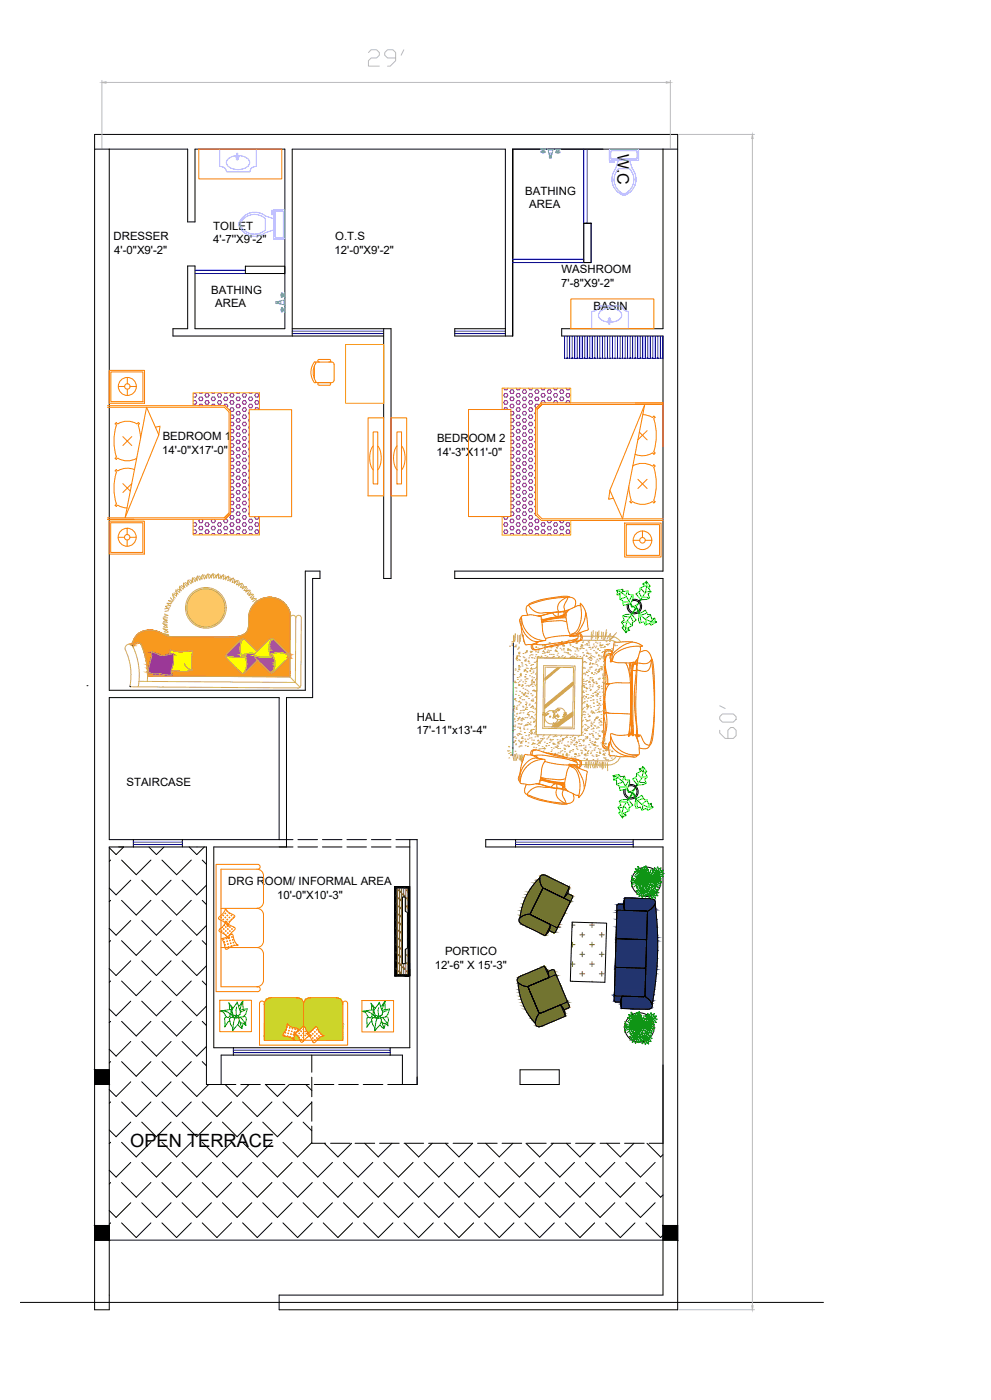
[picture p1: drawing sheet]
<svg xmlns="http://www.w3.org/2000/svg" width="841mm" height="1189mm" viewBox="0 0 841 1189" stroke-linecap="round" stroke-linejoin="round" font-family="sans-serif">
<defs><g id="words">
<text font-size="15.5" x="111" y="974">OPEN TERRACE</text>
<text font-size="13.6" x="524" y="131" transform="rotate(90 524 131)">W.C</text>
<g font-size="9.7">
<text x="446" y="165">BATHING</text>
<text x="449" y="177">AREA</text>
<text x="181" y="195">TOILET</text>
<text x="96" y="204">DRESSER</text>
<text x="284" y="204">O.T.S</text>
<text x="181" y="207">4'-7''X9'-2&quot;</text>
<text x="97" y="216">4'-0&quot;X9'-2&quot;</text>
<text x="284" y="215">12'-0&quot;X9'-2&quot;</text>
<text x="477" y="232">WASHROOM</text>
<text x="476" y="244">7'-8&quot;X9'-2&quot;</text>
<text x="179" y="249">BATHING</text>
<text x="183" y="261">AREA</text>
<text x="504" y="263">BASIN</text>
<text x="138" y="374">BEDROOM 1</text>
<text x="371" y="375">BEDROOM 2</text>
<text x="138" y="385">14'-0&quot;X17'-0&quot;</text>
<text x="371" y="387">14'-3&quot;X11'-0&quot;</text>
<text x="354" y="612">HALL</text>
<text x="354" y="624">17'-11&quot;x13'-4&quot;</text>
<text x="107" y="668">STAIRCASE</text>
<text x="194" y="752">DRG ROOM/ INFORMAL AREA</text>
<text x="235" y="763">10'-0&quot;X10'-3&quot;</text>
<text x="378" y="811">PORTICO</text>
<text x="369" y="822">12'-6&quot; X 15'-3&quot;</text>
</g>
</g></defs>
<!-- layer: wall -->
<g fill="none" stroke="#000" stroke-width=".85">
<path d="M80 127h79v61h6v-61h77v152h-77v-53h-6v53h-12v6h179M93 127v459h166v-101h13v6h-7v101h-22v127M563 127v152h-86v6h86v200h-177v6h177v222h-26M575 127h-140v96M248 279h84v212h-6v-212M429 279h-43v6h49M248 285v-158h181v158M435 285v-158v158M74 582h.1M105 719l-6 7-6-6M113 719h62v202h25M113 713h-20v-121h144v121"/>
<path d="M126 719l7 7 6-7M155 713h-42v6M155 713h94M155 713v6M161 719l6 7 6-7M249 719h-68v171h17M253 713h16M253 719h16M274 713h16M274 719h16M294 713h17M294 719h17"/>
<path d="M315 713h17M315 719h17M336 713h18v208h-25M336 719h12M348 713v177h-17M438 713h-26v6h151v381h-326v12h338v-998h-495v998h13v-393h20M537 713h-99v6M537 713v6M94 730l-1 1M103 730l13 13 12-13M137 730l13 13 12-13M172 730l3 4"/>
<path d="M111 747l-12 13-6-6M120 747l13 13 12-13M155 747l12 13 8-8M94 765l-1 1M103 765l13 12 12-12M137 765l13 12 12-12M172 765l3 3M94 799l-1 1M103 799l13 12 12-12M111 782l-12 12-6-6M120 782l13 12 12-12M137 799l13 12 12-12"/>
<path d="M155 782l12 12 8-8M172 799l3 3M111 816l-12 12-6-5M120 816l13 12 12-12M155 816l12 12 8-8M94 833l-1 1M103 833l13 13 12-13M137 833l13 13 12-13M172 833l3 4M111 850l-12 13-6-6M120 850l13 13 12-13M155 850l12 13 8-9"/>
<path d="M94 867l-1 1M103 867l13 13 12-13M137 867l13 13 12-13M172 867l3 4M111 884l-12 13-6-6M120 884l13 13 12-13M155 884l12 13 8-8M198 890h133v6M198 890v6M265 896v15M80 908h13v13h-13zM94 902l-1 1"/>
<path d="M103 902l13 12 12-12M111 919l-12 12-6-6M120 919l13 12 12-12M137 902l13 12 12-12M155 919l12 12 10-10M172 902l3 3M265 915v16M441 908h34v13h-34zM94 936l-1 1M103 936l13 12 12-12M137 936l13 12 12-12M172 936l12 12 13-12"/>
<path d="M188 921v-25h154v25M191 921l10 10 10-10M204 921h17M206 936l12 12 13-12M225 921h17M225 921l10 10 11-10M240 936l13 12 12-12M246 921h17M260 921l5 5M265 936v16M267 921h16M287 921h17"/>
<path d="M308 921h17M111 953l-12 12-6-5M120 953l13 12 12-12M155 953l12 12 12-12M189 953l12 12 13-12M223 953l12 12 13-12M257 953l8 7M265 956v15h11M94 970l-1 1M103 970l13 12 12-12M137 970l13 12 12-12M172 970l12 12 13-12"/>
<path d="M206 970l12 12 13-12M240 970l13 12 12-12M275 971l12 11 11-11M281 971h16M301 971h17M309 971l12 11 12-11M322 971h17M343 971h17M344 971l11 11 12-11M364 971h16M378 971l11 11 12-11M385 971h16"/>
<path d="M405 971h17M412 971l12 11 11-11M426 971h17M446 971l12 11 12-11M447 971h17M468 971h16M481 971l11 11 12-11M488 971h17M509 971h17M515 971l11 11 12-11M530 971h17M549 971l12 11 2-2"/>
<path d="M551 971h12M111 987l-12 13-6-6M120 987l13 13 12-13M155 987l12 13 12-13M189 987l12 13 13-13M223 987l12 13 13-13M257 987l13 13 12-13M291 987l13 13 12-13M326 987l12 13 13-13M360 987l12 13 13-13M394 987l13 13 12-13M428 987l13 13 12-13"/>
<path d="M463 987l12 13 13-13M497 987l12 13 13-13M531 987l13 13 12-13M94 1004l-1 1M103 1004l13 13 12-13M137 1004l13 13 12-13M172 1004l12 13 13-13M206 1004l12 13 13-13M240 1004l13 13 12-13M274 1004l13 13 12-13M309 1004l12 13 12-13M343 1004l12 13 13-13"/>
<path d="M377 1004l12 13 13-13M411 1004l13 13 12-13M445 1004l13 13 12-13M480 1004l12 13 13-13M514 1004l12 13 13-13M548 1004l13 13 2-2M94 1038l-1 2M103 1038l13 13 12-13M111 1021l-12 13-6-6M120 1021l13 13 12-13M137 1038l13 13 12-13M155 1021l12 13 12-13"/>
<path d="M172 1038l12 13 13-13M189 1021l12 13 13-13M206 1038l12 13 13-13M223 1021l12 13 13-13M240 1038l13 13 12-13M257 1021l13 13 12-13M274 1038l13 13 12-13M291 1021l13 13 12-13M309 1038l12 13 12-13M326 1021l12 13 13-13M343 1038l12 13 13-13M360 1021l12 13 13-13"/>
<path d="M377 1038l12 13 13-13M394 1021l13 13 12-13M411 1038l13 13 12-13M428 1021l13 13 12-13M445 1038l13 13 12-13M463 1021l12 13 13-13M480 1038l12 13 13-13M497 1021l12 13 13-13M514 1038l12 13 13-13M531 1021l13 13 12-13M548 1038l13 13 2-2M80 1041h13v12h-13z"/>
<path d="M80 1053h483M563 1041h12v12h-12zM17 1106h682"/>
</g>
<!-- layer: window -->
<g fill="none" stroke="#00f" stroke-width=".85">
<path d="M248 281h78M248 283h78M386 281h43M386 283h43M479 286v18M481 286v18M483 286v18M486 286v18M488 286v18M490 286v18M492 286v18M494 286v18"/>
<path d="M496 286v18M498 286v18M501 286v18M503 286v18M505 286v18M507 286v18M509 286v18M511 286v18M513 286v18M516 286v18M518 286v18M520 286v18"/>
<path d="M522 286v18M524 286v18M526 286v18M528 286v18M530 286v18M533 286v18M535 286v18M537 286v18M539 286v18M541 286v18M543 286v18M545 286v18"/>
<path d="M548 286v18M550 286v18M552 286v18M554 286v18M556 286v18M558 286v18M560 286v18M563 286v18h-84M113 715h42M113 717h42M438 715h99M438 717h99"/>
<path d="M198 892h133M198 894h133"/>
</g>
<!-- layer: Diamention -->
<path d="M313 45l2-3h5l2 3v2l-2 2h-5l-2 3v4h9M336 49h-7l-2-2v-2l2-3h4l3 3v7l-5 4h-2M343 42l-3 5M87 68v58M90 70h475M569 68v58M576 114h64M639 118v991M611 599l4 3M611 609l2-3h9l3 3v2l-3 2h-9l-2-2zM611 620v2l4 5h7l3-2v-5l-3-2h-2l-2 2v7M576 1112h64" fill="none" stroke="#bababa" stroke-width=".85"/>
<g fill="#bababa" stroke="#bababa" stroke-width=".85">
<path d="M639 114v4h-1z"/>
<path d="M638 1109h1v3z"/>
<path d="M87 70l3-1v2z"/>
<path d="M565 69l4 1-4 1z"/>
</g>
<!-- layer: wall -->
<g fill="#000" stroke="#000" stroke-width=".85">
<path d="M80 908l13 13v-13zM80 908l13 13h-13z"/>
<path d="M80 1041l13 12v-12zM80 1041l13 12h-13z"/>
<path d="M563 1041l12 12v-12zM563 1041l12 12h-12z"/>
</g>
<!-- layer: FURNITURE -->
<g fill="none" stroke="#93278f" stroke-width=".85">
<path d="M164 335v-1h2l1 2-1 1h-2v-1M169 334h1h1h1M170 337h1l1 2-1 1h-1l-1-1zM175 334h2v2v1h-2l-1-1zM180 334h2M180 337h2l1 2-1 1h-2l-1-1zM185 334h2l1 2-1 1h-2v-1zM190 334h1h1h1M191 337h1l1 2-1 1h-1l-1-1zM196 334h2l1 2-1 1h-2l-1-1zM201 334h2M201 337h2l1 2-1 1h-2l-1-1z"/>
<path d="M207 334h1l1 2-1 1h-1l-1-1zM211 334h1h2M212 337h2v2v1h-2l-1-1zM217 334h2l1 2-1 1h-2l-1-1zM428 330v1h2l1-1M428 334h2l1 2-1 1h-2l-1-1zM434 331h1l1 2-1 1h-1l-1-1zM434 337h1l1 2-1 1h-1l-1-1zM438 330l1 1h2l1-1M439 334h2l1 2-1 1h-2l-1-1zM444 331h2l1 2-1 1h-2l-1-1zM444 337h2l1 2-1 1h-2l-1-1z"/>
<path d="M449 330v1h2l1-1M449 334h2l1 2-1 1h-2v-1zM455 331h1l1 2-1 1h-1l-1-1zM455 337h1l1 2-1 1h-1l-1-1zM459 330l1 1h2l1-1M460 334h2l1 2-1 1h-2l-1-1zM465 331h2l1 2-1 1h-2l-1-1zM465 337h2l1 2-1 1h-2l-1-1zM470 330l1 1h1l1-1M471 334h1l1 2-1 1h-1l-1-1zM476 331h2l1 2-1 1h-2l-1-1zM476 337h2l1 2-1 1h-2l-1-1z"/>
<path d="M480 330l1 1h2l1-1M481 334h2l1 2-1 1h-2l-1-1zM164 341v-1h2l1 2-1 1h-2M169 344l1-1h1l1 1M175 340h2v2v1h-2l-1-1zM179 344l1-1h2l1 1M185 340h2l1 2-1 1h-2v-1zM190 344l1-1h1l1 2v1M196 353l2-1 1 2-1 1h-2M196 359h2l1 1-1 2-2-1M196 340h2l1 2-1 1h-2l-1-1zM196 346h2l1 2-1 1h-2l-1-1z"/>
<path d="M201 343h2l1 2-1 1h-2l-1-1zM201 349h2l1 2-1 1h-2l-1-1zM201 355h2l1 2-1 2h-2l-1-2zM207 340h1l1 2-1 1h-1l-1-1zM207 346h1l1 2-1 1h-1l-1-1zM207 352h1l1 2-1 1h-1l-1-1zM207 359h1l1 1-1 2h-1l-1-2zM212 356l-1 1 1 1M212 350l-1 1 1 1M212 343h2v2v1h-2l-1-1zM216 348l1-2h2l1 2M217 340h2l1 2-1 1h-2l-1-1z"/>
<path d="M427 348l1-2h2l1 2M428 340h2l1 2-1 1h-2l-1-1zM434 356l1-1 1 2-1 2-1-1M434 352h.1M434 343h1l1 2-1 1h-1l-1-1zM434 349h1l1 2-1 1h-1M434 349h.1M439 340h2l1 2-1 1h-2l-1-1zM439 346h2l1 2-1 1h-2l-1-1zM439 352h2l1 2-1 1h-2l-1-1zM439 359h2l1 1-1 2h-2l-1-2zM444 343h2l1 2-1 1h-2l-1-1z"/>
<path d="M444 349h2l1 2-1 1h-2l-1-1zM444 355h2l1 2-1 2h-2l-1-2zM449 340h2l1 2-1 1h-2v-1zM449 346h2l1 2-1 1h-2v-1zM449 352h2l1 2-1 1h-2v-1zM449 359h2l1 1-1 2h-2v-2zM455 356l-1 1 1 1M455 350l-1 1 1 1M457 344l-1-1h-1l-1 2 1 1M462 342v-2h-2l-1 2M470 342l1-2h1l1 2M480 342l1-2h2l1 2"/>
<path d="M196 365h2l1 1-1 2-2-1M196 371h2l1 1-1 2-2-1M196 377h2l1 1-1 2-2-1M201 362h2l1 1-1 2h-2l-1-2zM201 368h2l1 1-1 2h-2l-1-2zM201 374h2l1 1-1 2h-2l-1-2zM201 380h2l1 1-1 2h-2l-1-2zM207 365h1l1 1-1 2h-1l-1-2zM207 371h1l1 1-1 2h-1l-1-2zM207 377h1l1 1-1 2h-1l-1-2zM212 374l-1 1 1 1M212 368l-1 1 1 1"/>
<path d="M212 362l-1 1 1 1M434 362h1l1 1-1 2h-1M434 380h1l1 1-1 2h-1M434 377h.1M434 371h.1M434 365h.1M434 368h1l1 1-1 2h-1M434 374h1l1 1-1 2h-1M434 368h.1M434 374h.1M439 365h2l1 1-1 2h-2l-1-2zM439 371h2l1 1-1 2h-2l-1-2z"/>
<path d="M439 377h2l1 1-1 2h-2l-1-2zM444 362h2l1 1-1 2h-2l-1-2zM444 368h2l1 1-1 2h-2l-1-2zM444 374h2l1 1-1 2h-2l-1-2zM444 380h2l1 1-1 2h-2l-1-2zM449 365h2l1 1-1 2h-2v-2zM449 371h2l1 1-1 2h-2v-2zM449 377h2l1 1-1 2h-2v-2zM455 374l-1 1 1 1M455 368l-1 1 1 1M455 362l-1 1 1 1M196 383h2l1 1-1 2h-2"/>
<path d="M196 389h2l1 2-1 1h-2M196 396l2-1 1 2-1 1h-2M201 386h2l1 1-1 2h-2l-1-2zM201 392h2l1 2-1 1h-2l-1-1zM201 398h2l1 2-1 1h-2l-1-1zM207 383h1l1 1-1 2h-1l-1-2zM207 389h1l1 2-1 1h-1l-1-1zM207 395h1l1 2-1 1h-1l-1-1zM212 399l-1 1 1 1M212 393l-1 1 1 1M212 386l-1 1 1 1M212 380l-1 1 1 1"/>
<path d="M434 395h.1M434 389h.1M434 386h1l1 1-1 2h-1M434 392h1l1 2-1 1h-1M434 398h1l1 2-1 1h-1M434 386h.1M434 392h.1M434 398h.1M439 383h2l1 1-1 2h-2l-1-2zM439 389h2l1 2-1 1h-2l-1-1zM439 395h2l1 2-1 1h-2l-1-1zM444 386h2l1 1-1 2h-2l-1-2z"/>
<path d="M444 392h2l1 2-1 1h-2l-1-1zM444 398h2l1 2-1 1h-2l-1-1zM449 383h2l1 1-1 2h-2v-2zM449 389h2l1 2-1 1h-2v-1zM449 395h2l1 2-1 1h-2v-1zM455 399l-1 1 1 1M455 392l-1 2 1 1M455 386l-1 1 1 2M455 380l-1 1 1 2M196 402l2-1 1 2-1 1h-2M196 408l2-1 1 2-1 1h-2M196 414l2-1 1 2-1 1h-2"/>
<path d="M196 420h2l1 1-1 2-2-1M201 404h2l1 2-1 1h-2l-1-1zM201 410h2l1 2-1 1h-2l-1-1zM201 416h2l1 2-1 2h-2l-1-2zM207 401h1l1 2-1 1h-1l-1-1zM207 407h1l1 2-1 1h-1l-1-1zM207 413h1l1 2-1 1h-1l-1-1zM207 420h1l1 1-1 2h-1l-1-2zM212 417l-1 1 1 1M212 411l-1 1 1 1M212 405l-1 1 1 1M434 404h1l1 2-1 1h-1"/>
<path d="M434 410h1l1 2-1 1h-1M434 419v1M434 416h1l1 2-1 2h-1M434 416v1M439 401h2l1 2-1 1h-2l-1-1zM439 407h2l1 2-1 1h-2l-1-1zM439 413h2l1 2-1 1h-2l-1-1zM439 420h2l1 1-1 2h-2l-1-2zM444 404h2l1 2-1 1h-2l-1-1zM444 410h2l1 2-1 1h-2l-1-1zM444 416h2l1 2-1 2h-2l-1-2zM449 401h2l1 2-1 1h-2v-1z"/>
<path d="M449 407h2l1 2-1 1h-2v-1zM449 413h2l1 2-1 1h-2v-1zM449 420h2l1 1-1 2h-2v-2zM455 417l-1 1 1 1M455 411l-1 1 1 1M455 405l-1 1 1 1M196 426h2l1 1-1 2-2-1M196 432h2l1 1-1 2-2-1M196 438h2l1 1-1 2h-2l-1-2zM201 423h2l1 1-1 2h-2l-1-2zM201 429h2l1 1-1 2h-2l-1-2zM201 435h2l1 1-1 2h-2l-1-2z"/>
<path d="M207 426h1l1 1-1 2h-1l-1-2zM207 432h1l1 1-1 2h-1l-1-2zM207 438h1l1 1-1 2h-1l-1-2zM212 435l-1 1 1 1M212 429l-1 1 1 1M212 423l-1 1 1 1M217 439h-1l1 2h2l1-2h-1M428 439h-1l1 2h2l1-2M434 429h1l1 1-1 2h-1M434 435h1l1 1-1 2h-1M434 438h.1M434 426h.1"/>
<path d="M434 423h1l1 1-1 2h-1M434 423h.1M439 426h2l1 1-1 2h-2l-1-2zM439 432h2l1 1-1 2h-2l-1-2zM439 438h2l1 1-1 2h-2l-1-2zM444 423h2l1 1-1 2h-2l-1-2zM444 429h2l1 1-1 2h-2l-1-2zM444 435h2l1 1-1 2h-2l-1-2zM449 426h2l1 1-1 2h-2v-2zM449 432h2l1 1-1 2h-2v-2zM449 438h2l1 1-1 2h-2v-2zM455 435l-1 1 1 2"/>
<path d="M455 429l-1 1 1 1M455 423l-1 1 1 1M164 445v-1h2l1 1-1 2h-2v-1M164 451v-1h2l1 2-1 1h-2v-1M169 454l1-1h1l1 1M169 441v1l1 2h1l1-2-1-1M170 447h1l1 1-1 2h-1l-1-2zM175 444h2v1v2h-2l-1-2zM175 450h2v2v1h-2l-1-1zM179 454l1-1h2l1 1M180 441l-1 1 1 2h2l1-2-1-1M180 447h2l1 1-1 2h-2l-1-2z"/>
<path d="M185 444h2l1 1-1 2h-2v-2zM185 450h2l1 2-1 1h-2v-1zM190 454l1-1h1l1 1M191 447h1l1 1-1 2h-1l-1-2zM191 441h1l1 1-1 2h-1l-1-2 1-1M196 444h2l1 1-1 2h-2l-1-2zM196 450h2l1 2-1 1h-2l-1-1zM201 454v-1h2l1 1M201 441h2l1 1-1 2h-2l-1-2zM201 447h2l1 1-1 2h-2l-1-2zM207 444h1l1 1-1 2h-1l-1-2zM207 450h1l1 2-1 1h-1l-1-1z"/>
<path d="M211 454l1-1h2v1M212 441h2v1v2h-2l-1-2zM212 447h2v1v2h-2l-1-2zM217 444h2l1 1-1 2h-2l-1-2zM217 450h2l1 2-1 1h-2l-1-1zM428 444h2l1 1-1 2h-2l-1-2zM428 450h2l1 2-1 1h-2l-1-1zM433 454l1-1h1l1 1M434 441h1l1 1-1 2h-1l-1-2zM434 447h1l1 1-1 2h-1l-1-2zM439 444h2l1 1-1 2h-2l-1-2zM439 450h2l1 2-1 1h-2l-1-1z"/>
<path d="M443 454l1-1h2l1 1M444 441h2l1 1-1 2h-2l-1-2zM444 447h2l1 1-1 2h-2l-1-2zM449 444h2l1 1-1 2h-2v-2zM449 450h2l1 2-1 1h-2v-1zM454 454l1-1h1l1 1M455 441h1l1 1-1 2h-1l-1-2zM455 447h1l1 1-1 2h-1l-1-2zM460 444h2l1 1-1 2h-2l-1-2zM460 450h2l1 2-1 1h-2l-1-1zM464 454l1-1h2l1 1M465 442v2h2l1-2"/>
<path d="M465 447h2l1 1-1 2h-2l-1-2zM471 444h1l1 1-1 2h-1l-1-2zM471 450h1l1 2-1 1h-1l-1-1zM475 454l1-1h2v1M475 442l1 2h2v-2M476 447h2l1 1-1 2h-2l-1-2zM481 444h2l1 1-1 2h-2l-1-2zM481 450h2l1 2-1 1h-2l-1-1z"/>
</g>
<g fill="none" stroke="#ff7f00" stroke-width=".85">
<path d="M93 315h30v27h-30zM94 316h27v25h-27zM267 307a15 15 0 0 0 0 18M267 311v11M267 307a.8 .8 0 0 1 1 0 .8 .8 0 0 1 0 1 16 16 0 0 0 0 17h-1M268 308l13-1 2 1 1 2v13l-1 1-2 1M271 307a1.1 1.1 0 0 1-1-1 1.1 1.1 0 0 1 1-1h9a1.1 1.1 0 0 1 1 2 1.1 1.1 0 0 1-2 0M100 328h6M108 321v5M108 330v6M110 328h6M268 325h1"/>
<path d="M269 325h12M271 325l-1 1 1 1h9a1.1 1.1 0 0 0 1-1 1.1 1.1 0 0 0-1-1M91 346h99l4 4v86M91 344h100l5 5v87M212 348h35v91h-35zM312 355h14v66h-14zM332 355h13v66h-13zM398 348h36v91h-36zM455 347v90l4 5h104M456 348v88l4 5h103M459 342l-4 5M460 343l-4 5 4-5"/>
<path d="M460 343h103M539 342h24M545 352l7 2a2.2 2.2 0 0 0 3 0h1l-1 2M547 343l-19 98-10-25 29-72M555 356a47 47 0 0 1 0 27M563 342h-104l-4 5M563 342v37M99 361a50 50 0 0 0 0 28h-1v1a2.6 2.6 0 0 1 4 0 16 16 0 0 0 14-1M99 361l-1-1v-1a2.6 2.6 0 0 0 4 0 17 17 0 0 1 14 1l1-1 1 1-1 1M104 371l8 7M112 371l-8 7M117 361l2 11"/>
<path d="M132 363l4-1-1 7M317 379a19 19 0 0 0 0 20M317 367h4v44h-4zM321 379a19 19 0 0 1 0 20M337 367h4v44h-4zM337 379a19 19 0 0 0 0 20M341 379a19 19 0 0 1 0 20M543 367l6 6M549 366l-8 7M99 399l-1 1h1a54 54 0 0 0 0 28l-1 1 1 1 1-1M99 399l1 1a16 16 0 0 1 14-1M537 396a17 17 0 0 1 17 0l1-1h1l-1 2"/>
<path d="M555 397a47 47 0 0 1 0 28M555 383l1 2-1 1a2.5 2.5 0 0 0-4 0 16 16 0 0 1-12 0M104 411l7 6M112 411l-8 7M518 416l-1 8 4-1M534 413l1 10a2.8 2.8 0 0 1 0 3l1 1 1-1a17 17 0 0 0 17 0l1 1 1-1-1-1M541 407l8 8M549 407l-8 8M91 440h99M100 429l4 2h4M106 439l29-70-11-23-18 94M190 440l4-4-4 4"/>
<path d="M196 436l-5 5h-100h23M196 436l-5 5M93 443h30v27h-30zM94 444h27v25h-27zM100 456h6M108 449v5M108 459v5M110 456h6M530 444h31v29h-31zM532 446h28v26h-28zM537 459h6M545 451v5"/>
<path d="M548 459h5M219 738a2.1 2.1 0 0 0 2-2 2.1 2.1 0 0 0-2-2h-36v108h36a2.1 2.1 0 0 0 2-2 2.1 2.1 0 0 0-2-2h-31v-100h30a6 6 0 0 1 6 6v22a6 6 0 0 1-6 5 6 6 0 0 1 6 6v22a6 6 0 0 1-6 6M187 779h1M188 771h31M188 779v1M189 777h1M189 777v1M191 779h1M191 776h1M191 772v1M191 775v1M191 779v1"/>
<path d="M191 772h1M191 772a17 17 0 0 0 8 6 4 4 0 0 1-3 3l-3 5a18 18 0 0 0-7-6l-1-1 1-1a12 12 0 0 0 5-6zM191 772h.1M193 777h.1M193 774h.1M193 777v1M194 779h1M194 776h1M195 775v1M195 779v1M196 777h1M196 777v1"/>
<path d="M198 779h1M198 779v1M186 780v1M186 781h.1M186 789h.1M187 789h.1M188 791h1M188 797l4-1 3-2a1.5 1.5 0 0 1 2-1 1.5 1.5 0 0 1 1 2 13 13 0 0 0 3 8 17 17 0 0 0-9 3l-1-2a12 12 0 0 0-3-7zM188 797h.1M188 788h.1M188 790v1M189 781h1"/>
<path d="M189 797l1 1M189 792h1M189 789h1M189 780v1M190 786h.1M190 788v1M190 792v1M190 797v1M190 800h1M190 785h.1M191 800h-1M191 783h1"/>
<path d="M191 791h1M191 787h1M191 784h1M191 782v1M191 794h1M192 783v1M192 787v1M192 790v1M192 794h.1M192 797h1M192 782a17 17 0 0 0 7 6h1a3 3 0 0 1-3 4l-3 5a17 17 0 0 0-8-6v-1a5 5 0 0 1 3-3zM192 782h.1"/>
<path d="M192 797h.1M192 799l1 1M193 784h.1M193 781h.1M193 796h1M193 792h1M193 789h1M193 785h1M193 799v1M193 780v1M193 784v1M193 786h.1"/>
<path d="M193 785v1M193 788v1M193 792v1M193 795v1M194 797h.1M194 796l1 1M194 783h1M195 794h.1M195 791h1M195 787h1M195 796l-1 1M195 782v1"/>
<path d="M195 798l1 1M195 787v1M195 790v1M195 798v1M196 781h1M196 793l1 1M196 793v1M196 789h1M196 780v1M196 795l1 1M197 788v1M197 795v1"/>
<path d="M197 798h1M198 798h-1M198 787h.1M199 787v1M188 805h30a6 6 0 0 1 6 5v22a6 6 0 0 1-6 6M191 802v1M191 804l1 1M192 804l-1 1M193 801l1 1M194 801l-1 1M194 804h.1M195 801h1"/>
<path d="M196 801h.1M196 803l1 1M197 803l-1 1M198 800v1M198 803h1M199 802v1M201 802v1M201 803h.1M186 849h27v27h-27zM220 852v36h75v-36M220 852a2.1 2.1 0 0 1 2-2 2.1 2.1 0 0 1 2 2M224 852v31z"/>
<path d="M224 853a6 6 0 0 1 6-6h22a6 6 0 0 1 6 6M258 852v31M258 853a6 6 0 0 1 5-6h22a6 6 0 0 1 6 6v30h-67M291 852a2.1 2.1 0 0 1 2-2 2.1 2.1 0 0 1 2 2M307 850h27v26h-27zM241 879l1 1M242 879l-1 1M242 877h.1M243 877h-1M243 874v1M243 874l-1 1M243 872l1 1"/>
<path d="M244 869a17 17 0 0 0 9 5 5 5 0 0 1-2 4l-2 5a16 16 0 0 0-8-3l-1-1a4 4 0 0 1 2-4zM244 880h.1M244 872h-1M244 870h.1M244 877l1 1M245 877l-1 1M245 875v1M246 875h-1M246 872v1M246 873h-1M247 878v1M247 878h.1"/>
<path d="M247 875l1 1M248 876h-1M248 873v1M249 873l-1 1M249 878l1 1M249 877a17 17 0 0 0 8-6l2 1 2 4 3 3a16 16 0 0 0-7 6h-1l-1-1a13 13 0 0 0-6-7zM250 879h-1M250 876v1M250 878h1M250 874h1M250 877v1M251 874h-1"/>
<path d="M252 879h1M252 876h.1M252 879v1M252 876h1M253 874v1M253 875h.1M253 878h1M254 877v1M255 879h1M255 876h1M256 875v1M256 879v1"/>
<path d="M257 878h1M257 874h1M257 874v1M257 877v1M259 879h1M259 876h1M259 872h.1M259 873h.1M259 875v1M259 879v1M260 878a17 17 0 0 0 8-6l2 1a12 12 0 0 0 4 7l-4 2a5 5 0 0 1-4 4l-1-2a13 13 0 0 0-5-6zM260 878h1"/>
<path d="M261 877v1M262 878h.1M262 879h1M263 879v1M263 880h1M263 876h1M264 876v1M264 879v1M264 879h.1M265 878h1M265 875h1M265 874v1"/>
<path d="M265 878h.1M267 880h1M267 876h1M267 873h1M267 872v1M267 876v1M267 879v1M268 878h1M268 875h1M269 874v1M269 878h.1M270 880h1"/>
<path d="M270 876h1M271 876v1M271 879v1M272 878h.1M274 880h.1M274 879v1M246 880l1 1M247 880l-1 1M248 881l1 1M249 881h-1M249 883h.1M253 881h1"/>
<path d="M254 881h.1M255 883h1M256 882v1M257 884h.1M257 881h1M257 881h.1M259 883h.1M260 881h.1M261 881h.1M265 881h1M265 881v1M265 884v1"/>
<path d="M266 885h.1M267 883h1M267 883v1M268 881h1M269 881v1"/>
<circle cx="108" cy="328" r="8"/>
<circle cx="108" cy="328" r="2.3"/>
<circle cx="108" cy="456" r="8"/>
<circle cx="108" cy="456" r="2.3"/>
<circle cx="545" cy="459" r="8"/>
<circle cx="545" cy="459" r="2.3"/>
</g>
<path d="M293 293h33v49h-33zM164 344v-10h56v14M484 342v-12h-58v18M220 439v15h-56v-13M426 439v15h58v-12" fill="none" stroke="#ffbf00" stroke-width=".85"/>
<g fill="#fecc66" stroke="#fecc66" stroke-width=".85">
<path d="M174 500h3zM172 500h5z"/>
<path d="M172 500l7 1zM171 501h8z"/>
<path d="M171 501h9h-1zM169 501h2h9z"/>
<path d="M169 501l13 1-2-1zM168 502l1-1 13 1z"/>
<path d="M168 502l15 1-1-1zM166 503l2-1 15 1z"/>
<path d="M166 503h19h-2zM165 503h1h19z"/>
<path d="M165 503l21 2-1-2zM164 505l1-2 21 2z"/>
<path d="M164 505l23 1-1-1zM164 505l23 1h-25z"/>
<path d="M162 506l26 1-1-1zM162 506l26 1h-27z"/>
<path d="M161 507l28 1-1-1zM161 507l28 1h-28z"/>
<path d="M161 508l28 2v-2zM161 508l28 2h-29z"/>
<path d="M160 510l30 1-1-1zM160 510l30 1h-31z"/>
<path d="M159 511l31 2v-2zM159 511l31 2h-31z"/>
<path d="M159 513l32 2-1-2zM159 513l32 2h-32z"/>
<path d="M159 515l32 1v-1zM159 515l32 1h-32z"/>
<path d="M159 516l32 2v-2zM159 516l32 2h-32z"/>
<path d="M159 518l31 1 1-1zM159 518l31 1h-31z"/>
<path d="M159 519l31 2v-2zM159 519l31 2h-31z"/>
<path d="M159 521l30 2 1-2zM159 521l30 2h-29z"/>
<path d="M160 523l29 1v-1zM160 523l29 1h-28z"/>
<path d="M161 524l27 1 1-1zM161 524l27 1h-27z"/>
<path d="M161 525l26 2 1-2zM161 525l26 2h-25z"/>
<path d="M162 527l24 1 1-1zM162 527l24 1h-22z"/>
<path d="M164 528l21 1 1-1zM164 528l21 1h-20z"/>
<path d="M165 529l18 1 2-1zM165 529l18 1h-17z"/>
<path d="M166 530l16 1 1-1zM166 530l16 1h-14z"/>
<path d="M168 531h12h2zM168 531h12h-11z"/>
<path d="M169 531l10 1 1-1zM169 531l10 1h-8z"/>
<path d="M171 532h8zM171 532h6z"/>
<path d="M172 532h5zM172 532h3z"/>
</g>
<g fill="#a953a0" stroke="#a953a0" stroke-width=".85">
<path d="M206 543v-1z"/>
<path d="M205 543h1z"/>
<path d="M212 555h1z"/>
<path d="M241 555h3z"/>
<path d="M229 556h1z"/>
<path d="M244 556l1 1z"/>
<path d="M229 558h1z"/>
<path d="M229 571l1 1z"/>
<path d="M229 571h2z"/>
<path d="M206 572h1z"/>
<path d="M230 542h2zM230 542h2z"/>
<path d="M230 542l2 1zM230 542l2 1z"/>
<path d="M205 543h1zM205 543h1z"/>
<path d="M230 543h3zM230 543h3z"/>
<path d="M205 543h1zM205 543h1z"/>
<path d="M205 543h1zM204 543h2z"/>
<path d="M230 543h3zM230 543h3h-3z"/>
<path d="M204 543l2 1v-1zM204 544v-1l2 1z"/>
<path d="M230 543l4 2-1-2zM230 543l4 2h-5z"/>
<path d="M204 544l1 1 1-1zM204 544l1 1h-3z"/>
<path d="M229 545l7 1-2-1zM229 545l7 1h-7z"/>
<path d="M202 545l2 2 1-2zM202 545l2 2h-3z"/>
<path d="M229 546l8 2-1-2zM229 546l8 2h-9z"/>
<path d="M201 547l3 1v-1zM199 548l2-1 3 1z"/>
<path d="M228 548l11 1-2-1zM228 548l11 1h-11z"/>
<path d="M199 548l5 2v-2zM198 550l1-2 5 2z"/>
<path d="M228 549l12 2-1-2zM228 549l12 2h-12z"/>
<path d="M198 550l6 1v-1zM196 551l2-1 6 1z"/>
<path d="M228 551l14 1-2-1zM228 551l14 1h-14z"/>
<path d="M196 551l8 2v-2zM195 553l1-2 8 2z"/>
<path d="M228 552l15 2-1-2zM228 552l15 2h-15z"/>
<path d="M228 554h16zM228 554h16z"/>
<path d="M228 554h9zM228 554h8z"/>
<path d="M195 553l9 1v-1zM193 554l2-1 9 1z"/>
<path d="M237 554h7zM237 554h7z"/>
<path d="M228 554h8zM228 554h6z"/>
<path d="M239 554l5 1zM239 554l5 1z"/>
<path d="M212 555h3zM210 555h5zM210 555h5zM210 555h5z"/>
<path d="M229 554h5zM229 554l4 1z"/>
<path d="M240 555h4zM240 555h4zM241 555h3z"/>
<path d="M210 555h6zM209 555h7zM209 555h7zM209 555h7z"/>
<path d="M193 554l11 1v-1zM192 555l1-1 11 1z"/>
<path d="M229 555h4zM229 555h3z"/>
<path d="M241 555h4zM241 555h4z"/>
<path d="M229 555h3zM229 555h2z"/>
<path d="M209 555h7zM208 555h8z"/>
<path d="M242 555l3 1zM242 555l3 1z"/>
<path d="M208 555l8 1zM208 556h8z"/>
<path d="M192 555l13 1zM192 555l13 1h-13z"/>
<path d="M243 556h2zM243 556h2z"/>
<path d="M192 556h13zM192 556h13z"/>
<path d="M229 555h2zM229 555l1 1z"/>
<path d="M229 556h1zM229 556h1z"/>
<path d="M229 556h1zM229 556h1z"/>
<path d="M229 556h1zM229 556h1z"/>
<path d="M208 556h8zM207 556h9z"/>
<path d="M192 556h13zM192 556h13z"/>
<path d="M229 556h1zM229 556h1z"/>
<path d="M243 556h2zM243 556h2z"/>
<path d="M207 556h9zM206 556h10z"/>
<path d="M206 556h10zM206 556h10z"/>
<path d="M229 556h1zM229 556h1z"/>
<path d="M244 556h1zM244 556h1z"/>
<path d="M206 556h10zM206 556h10z"/>
<path d="M207 556h9zM207 556h9z"/>
<path d="M207 556h9zM207 556h9zM207 556h9zM207 556h9z"/>
<path d="M244 556h1zM244 556h1z"/>
<path d="M192 556l13 1v-1zM192 556l13 1h-13z"/>
<path d="M207 556l9 1zM207 556l9 1z"/>
<path d="M207 557h9zM207 557h9z"/>
<path d="M207 557h9zM207 557h9z"/>
<path d="M207 557h9zM207 557h9z"/>
<path d="M207 557h9zM207 557h9z"/>
<path d="M207 557h9zM207 557h9z"/>
<path d="M207 557h9zM207 557h9z"/>
<path d="M207 557h9zM207 557h9z"/>
<path d="M216 557h1zM216 557h1z"/>
<path d="M207 557h9zM207 557h9z"/>
<path d="M216 557h1zM216 557h1z"/>
<path d="M207 557h9zM207 557h9z"/>
<path d="M192 557h13zM192 557h13h-13z"/>
<path d="M192 557h13zM192 557h13z"/>
<path d="M207 557h9zM207 557h9z"/>
<path d="M207 557h9zM207 557h9z"/>
<path d="M216 557h2zM216 557h2z"/>
<path d="M216 557h2zM216 557h2z"/>
<path d="M207 557h9zM207 557h9z"/>
<path d="M216 557h2zM216 557h2z"/>
<path d="M207 557h9zM207 557h9z"/>
<path d="M192 557h13zM192 557h13z"/>
<path d="M207 557h9zM207 557h9z"/>
<path d="M231 557h1zM231 557h1z"/>
<path d="M216 557h3zM216 557h3z"/>
<path d="M207 557h9zM207 557h9z"/>
<path d="M216 557l3 1zM216 557l3 1z"/>
<path d="M207 557l9 1zM207 557l9 1z"/>
<path d="M193 557l12 1zM193 557l12 1z"/>
<path d="M231 557l1 1zM231 557l1 1z"/>
<path d="M207 558h9zM207 558h9z"/>
<path d="M193 558h12zM193 558h12z"/>
<path d="M194 558h11zM194 558h11z"/>
<path d="M216 558h4zM216 558h4z"/>
<path d="M231 558h1zM231 558h1z"/>
<path d="M216 558h5zM216 558h5z"/>
<path d="M208 558h8zM208 558h8z"/>
<path d="M216 558h6zM216 558h6z"/>
<path d="M208 558h8zM208 558h8z"/>
<path d="M231 558h1zM231 558h1z"/>
<path d="M194 558h11zM194 558h11z"/>
<path d="M229 558h1zM228 558h2z"/>
<path d="M231 558h1zM231 558h1z"/>
<path d="M208 558h8zM208 558h8z"/>
<path d="M231 558h1zM230 558h2z"/>
<path d="M228 558h2zM228 558h2z"/>
<path d="M216 558h7zM216 558h7z"/>
<path d="M208 558h8zM208 558h8z"/>
<path d="M216 558h7zM216 558h7z"/>
<path d="M208 558h8zM208 558h8z"/>
<path d="M228 558h4zM227 558h5z"/>
<path d="M195 558h11zM195 558h11z"/>
<path d="M227 558h5zM226 558h6z"/>
<path d="M226 558h6zM225 558h7z"/>
<path d="M216 558h9zM216 558h9z"/>
<path d="M208 558h8zM208 558h8z"/>
<path d="M225 558h7zM225 558h7z"/>
<path d="M216 558h9zM216 558h9z"/>
<path d="M196 558h10zM196 558h10z"/>
<path d="M196 558h10zM196 558h10z"/>
<path d="M216 558h16zM216 558h16z"/>
<path d="M208 558h8zM208 558h8z"/>
<path d="M216 558h16zM216 558h16z"/>
<path d="M208 558h8zM208 558h8z"/>
<path d="M196 558h10zM196 558h7z"/>
<path d="M199 558h4zM199 558h4z"/>
<path d="M208 558h8zM208 558h8z"/>
<path d="M216 558h16zM216 558h16z"/>
<path d="M208 558h8zM208 558h8z"/>
<path d="M216 558h16zM216 558h16z"/>
<path d="M208 558h8zM208 558h8z"/>
<path d="M199 558h4zM199 558h2z"/>
<path d="M208 558h8zM208 558h8z"/>
<path d="M216 558l17 1zM216 558l17 1z"/>
<path d="M208 558l9 1zM208 558l9 1z"/>
<path d="M217 559h16zM217 559h16h-16z"/>
<path d="M208 559l9 1v-1zM208 559l9 1h-8z"/>
<path d="M217 559l16 1v-1zM217 559l16 1h-15z"/>
<path d="M218 560l15 1zM218 560l15 1z"/>
<path d="M209 560l10 1-2-1zM209 560l10 1h-10z"/>
<path d="M219 561h14zM219 561h14z"/>
<path d="M209 561h10zM209 561h10z"/>
<path d="M219 561l14 1v-1zM219 561l14 1h-13z"/>
<path d="M209 561l8 1 2-1zM209 561l8 1h-8z"/>
<path d="M220 562l14 1-1-1zM220 562l14 1h-13z"/>
<path d="M209 562l7 1 1-1zM209 562l7 1h-7z"/>
<path d="M221 563l12 1 1-1zM221 563l12 1h-11z"/>
<path d="M209 563l6 2 1-2zM209 563l6 2h-6z"/>
<path d="M222 564l11 2v-2zM222 564l11 2h-10z"/>
<path d="M209 565l4 1 2-1zM209 565l4 1h-4z"/>
<path d="M223 566l10 1v-1zM223 566l10 1h-8z"/>
<path d="M209 566l3 1 1-1zM209 566l3 1h-3z"/>
<path d="M225 567l8 1v-1zM225 567l8 1h-7z"/>
<path d="M209 567l2 2 1-2zM209 567l2 2h-3z"/>
<path d="M226 568l6 1 1-1zM226 568l6 1h-5z"/>
<path d="M208 569l1 1 2-1zM208 569l1 1h-1z"/>
<path d="M227 569l4 2 1-2zM227 569l4 2h-3z"/>
<path d="M228 571h3zM228 571h3z"/>
<path d="M208 570v1l1-1zM208 570v1h-1z"/>
<path d="M228 571h3zM228 571h3z"/>
<path d="M207 571h1zM207 571h1z"/>
<path d="M229 571h2zM229 571h2z"/>
<path d="M207 571h1zM207 571h1h-1z"/>
<path d="M207 571h1zM207 571v1z"/>
</g>
<g fill="#ff0" stroke="#ff0" stroke-width=".85">
<path d="M230 542h1z"/>
<path d="M206 542l1 1z"/>
<path d="M144 552h2h-2z"/>
<path d="M160 553h3z"/>
<path d="M236 554h2z"/>
<path d="M215 555h1z"/>
<path d="M205 556h1z"/>
<path d="M205 556v1z"/>
<path d="M205 558h1z"/>
<path d="M162 569h1z"/>
<path d="M154 570h4z"/>
<path d="M231 571h1z"/>
<path d="M230 571h1z"/>
<path d="M205 572h1z"/>
<path d="M230 542h1zM229 542h1z"/>
<path d="M229 542h1zM229 543h1z"/>
<path d="M206 543h1zM206 543h1z"/>
<path d="M229 543h1zM229 543h1z"/>
<path d="M206 543h2zM206 543h2z"/>
<path d="M206 543h2zM206 543h2h-2z"/>
<path d="M229 543h1zM228 543h1h1z"/>
<path d="M206 543l3 1zM206 543l3 1h-3z"/>
<path d="M228 543l1 2 1-2zM228 543l1 2h-2z"/>
<path d="M206 544l4 1-1-1zM206 544l4 1h-5z"/>
<path d="M227 545l2 1v-1zM225 546l2-1 2 1z"/>
<path d="M205 545l7 2-2-2zM205 545l7 2h-8z"/>
<path d="M225 546l3 2 1-2zM225 546l3 2h-4z"/>
<path d="M204 547l9 1-1-1zM204 547l9 1h-9z"/>
<path d="M224 548l4 1v-1zM222 549l2-1 4 1z"/>
<path d="M204 548l11 2-2-2zM204 548l11 2h-11z"/>
<path d="M222 549l6 2v-2zM222 549l6 2h-7z"/>
<path d="M204 550l12 1-1-1zM204 550l12 1h-12z"/>
<path d="M221 551l7 1v-1zM221 551l7 1h-9z"/>
<path d="M144 552l3 1zM144 552l3 1h-3z"/>
<path d="M204 551l14 2-2-2zM204 551l14 2h-14z"/>
<path d="M144 553h5zM144 553h5z"/>
<path d="M144 553h7zM144 553h7z"/>
<path d="M204 553h14zM204 553h14h-14z"/>
<path d="M160 553h3zM156 553h4h3z"/>
<path d="M144 553h8zM144 553h8z"/>
<path d="M156 553h7zM155 553h8z"/>
<path d="M144 553h9zM144 553h9z"/>
<path d="M155 553h8zM153 553h10z"/>
<path d="M144 553h9zM144 553h9z"/>
<path d="M144 553l19 1zM144 553l19 1z"/>
<path d="M219 552l9 2v-2zM217 554l2-2 9 2z"/>
<path d="M204 553l13 1 1-1zM204 553l13 1h-13z"/>
<path d="M144 554h19zM144 554h19z"/>
<path d="M217 554h11zM217 554h11z"/>
<path d="M204 554h13zM204 554h13z"/>
<path d="M217 554h11zM217 554h11z"/>
<path d="M204 554h13zM204 554h13z"/>
<path d="M217 554h11zM217 554h11z"/>
<path d="M204 554h13zM204 554h13z"/>
<path d="M217 554h11zM217 554h11z"/>
<path d="M204 554h13zM204 554h13z"/>
<path d="M236 554h3zM235 554h4z"/>
<path d="M235 554h4zM234 554h5z"/>
<path d="M217 554h12zM217 554h12z"/>
<path d="M204 554h13zM204 554h13z"/>
<path d="M217 554l12 1zM217 554l12 1z"/>
<path d="M204 554h13zM204 554l13 1z"/>
<path d="M217 555h12zM217 555h12z"/>
<path d="M213 555h4zM213 555h4z"/>
<path d="M204 555h8zM204 555h9z"/>
<path d="M234 554l6 1zM234 555h6z"/>
<path d="M217 555h12zM217 555h12z"/>
<path d="M213 555h4zM213 555h4z"/>
<path d="M217 555h12zM217 555h12z"/>
<path d="M213 555h4zM213 555h4z"/>
<path d="M217 555h12zM217 555h12z"/>
<path d="M215 555h2zM215 555h2z"/>
<path d="M204 555h8zM204 555h6z"/>
<path d="M234 555h7zM233 555h8z"/>
<path d="M217 555h12zM217 555h12z"/>
<path d="M215 555h2zM215 555h2z"/>
<path d="M217 555h12zM217 555h12z"/>
<path d="M215 555h2zM215 555h2z"/>
<path d="M217 555h12zM217 555h12z"/>
<path d="M215 555h2zM215 555h1z"/>
<path d="M144 554l19 1v-1zM144 554l19 1h-19z"/>
<path d="M233 555h8zM232 555h9z"/>
<path d="M147 555h16zM147 555h16z"/>
<path d="M204 555h6zM204 555h5z"/>
<path d="M216 555h13zM216 555h13z"/>
<path d="M232 555h10zM232 555h10z"/>
<path d="M144 555h2h1zM144 555h2h-2z"/>
<path d="M216 555h13zM216 555h13z"/>
<path d="M232 555l11 1zM231 556h12z"/>
<path d="M204 555l4 1 1-1zM204 555l4 1h-3z"/>
<path d="M216 555l13 1zM216 555l13 1z"/>
<path d="M205 556h3zM205 556h2z"/>
<path d="M144 555h2zM144 555v1z"/>
<path d="M231 556h12zM230 556h13z"/>
<path d="M230 556h13zM230 556h13z"/>
<path d="M231 556h12zM231 556h12z"/>
<path d="M231 556h13zM231 556h13z"/>
<path d="M231 556h13zM231 556h13z"/>
<path d="M147 555l16 1v-1zM147 555l16 1h-16z"/>
<path d="M205 556h2zM205 556h1z"/>
<path d="M205 556h1zM205 556h1z"/>
<path d="M231 556h13zM231 556h13z"/>
<path d="M205 556h1zM205 556h1z"/>
<path d="M216 556h13zM216 556h13h-13z"/>
<path d="M231 556h13zM231 556h13z"/>
<path d="M205 556h1zM205 556h1z"/>
<path d="M205 556h1zM205 556h1z"/>
<path d="M231 556h13zM231 556h13z"/>
<path d="M231 556l14 1zM231 556l14 1z"/>
<path d="M216 556l13 1v-1zM216 556l13 1h-13z"/>
<path d="M147 556l16 1v-1zM147 556l16 1h-16z"/>
<path d="M216 557h13zM216 557h13z"/>
<path d="M231 557h14zM231 557h14z"/>
<path d="M231 557h14zM231 557h14z"/>
<path d="M216 557h13zM216 557h13z"/>
<path d="M217 557h12zM217 557h12z"/>
<path d="M147 557h16zM147 557h16z"/>
<path d="M218 557h11zM218 557h11z"/>
<path d="M218 557h12zM218 557h12z"/>
<path d="M218 557l12 1zM218 557l12 1z"/>
<path d="M232 557l13 1v-1zM232 557l13 1h-13z"/>
<path d="M219 558h11zM219 558h11z"/>
<path d="M192 557l2 1zM192 557l2 1h-2zM192 558h2zM192 558h2z"/>
<path d="M220 558h10zM220 558h10z"/>
<path d="M220 558h10zM220 558h10z"/>
<path d="M207 558h1zM207 558h1z"/>
<path d="M221 558h9zM221 558h7z"/>
<path d="M207 558h1zM207 558h1z"/>
<path d="M223 558h5zM223 558h4z"/>
<path d="M232 558h13zM232 558h13h-13z"/>
<path d="M232 558h13zM232 558h13z"/>
<path d="M223 558h4zM223 558h2z"/>
<path d="M192 558h4zM192 558h4z"/>
<path d="M207 558h1zM207 558h1z"/>
<path d="M192 558h5zM192 558h5z"/>
<path d="M207 558h1zM207 558h1z"/>
<path d="M205 558h1zM204 558h2z"/>
<path d="M207 558h1zM206 558h2z"/>
<path d="M204 558h2zM204 558h2z"/>
<path d="M206 558h2zM206 558h2z"/>
<path d="M204 558h2zM204 558h2z"/>
<path d="M147 557l16 1v-1zM147 557l16 1h-16z"/>
<path d="M192 558h7zM192 558h7z"/>
<path d="M204 558h4zM203 558h5z"/>
<path d="M203 558h5zM202 558h6z"/>
<path d="M202 558h6zM201 558h7z"/>
<path d="M192 558h9zM192 558h9z"/>
<path d="M232 558l13 1v-1zM232 558l13 1h-13z"/>
<path d="M192 558l16 1zM192 558l16 1z"/>
<path d="M147 558l16 1v-1zM147 558l16 1h-16z"/>
<path d="M232 559h13zM232 559h12z"/>
<path d="M192 559h16zM192 559h16z"/>
<path d="M233 559h11zM233 559h11z"/>
<path d="M192 559l17 1-1-1zM192 559l17 1h-16z"/>
<path d="M147 559l15 1 1-1zM147 559l15 1h-15z"/>
<path d="M233 559l10 1 1-1zM233 559l10 1h-10z"/>
<path d="M147 560l15 1zM147 560l15 1z"/>
<path d="M193 560l16 1v-1zM193 560l16 1h-15z"/>
<path d="M233 560l8 2 2-2zM233 560l8 2h-8z"/>
<path d="M194 561l15 1v-1zM194 561l15 1h-14z"/>
<path d="M147 561l15 2v-2zM147 561l15 2h-15z"/>
<path d="M147 563h15zM147 563h15z"/>
<path d="M233 562l7 1 1-1zM233 562l7 1h-6z"/>
<path d="M195 562l14 1v-1zM195 562l14 1h-12z"/>
<path d="M234 563l5 1 1-1zM234 563l5 1h-6z"/>
<path d="M147 563l16 2-1-2zM147 563l16 2h-16z"/>
<path d="M147 565h16zM147 565h16z"/>
<path d="M197 563l12 2v-2zM197 563l12 2h-11z"/>
<path d="M147 565h16zM147 565h16h-17z"/>
<path d="M233 564l4 2 2-2zM233 564l4 2h-4z"/>
<path d="M198 565l11 1v-1zM198 565l11 1h-10z"/>
<path d="M146 565l12 1-1-1zM146 565l12 1h-12z"/>
<path d="M157 565l6 1v-1zM157 565l6 1h-5z"/>
<path d="M146 566l12 1zM146 566l12 1h-12z"/>
<path d="M158 566l5 1v-1zM158 566l5 1h-4z"/>
<path d="M146 567h13zM146 567h13z"/>
<path d="M233 566l3 1 1-1zM233 566l3 1h-3z"/>
<path d="M159 567h4zM159 567h4z"/>
<path d="M199 566l10 1v-1zM199 566l10 1h-8z"/>
<path d="M146 567l13 1v-1zM146 567l13 1h-13z"/>
<path d="M159 567l4 1v-1zM159 567l4 1h-3z"/>
<path d="M146 568h14h-1zM146 568h14h-14z"/>
<path d="M233 567l2 1 1-1zM233 567l2 1h-2z"/>
<path d="M160 568h3zM160 568h3z"/>
<path d="M146 568h15zM146 568h15z"/>
<path d="M201 567l7 2 1-2zM201 567l7 2h-6z"/>
<path d="M146 568l15 1zM146 568l15 1z"/>
<path d="M145 569h17zM145 569h17z"/>
<path d="M161 568l2 1zM161 568l2 1z"/>
<path d="M145 569h17zM145 569h17z"/>
<path d="M162 569h1zM162 569h1z"/>
<path d="M145 569h17zM145 569h17z"/>
<path d="M145 569h18zM145 569h18z"/>
<path d="M145 569h18zM145 569h18z"/>
<path d="M233 568l1 1 1-1zM233 568l1 1h-2z"/>
<path d="M145 569l16 1 2-1zM145 569l16 1h-16z"/>
<path d="M149 570h12zM149 570h12z"/>
<path d="M145 570h4zM145 570h4z"/>
<path d="M150 570h11zM150 570h11z"/>
<path d="M145 570h4zM145 570h3z"/>
<path d="M150 570h11zM150 570h11z"/>
<path d="M202 569l6 1v-1zM202 569l6 1h-5z"/>
<path d="M145 570h3zM145 570h2z"/>
<path d="M151 570h10zM151 570h9z"/>
<path d="M152 570h8zM152 570h7z"/>
<path d="M145 570h2zM145 570h1z"/>
<path d="M152 570h7zM152 570h6z"/>
<path d="M145 570h1zM145 570h1z"/>
<path d="M154 570h3zM154 570h3z"/>
<path d="M232 569l1 2 1-2zM232 569l1 2h-2z"/>
<path d="M145 570h1zM145 570v1z"/>
<path d="M231 571h2zM231 571h1z"/>
<path d="M203 570l4 1 1-1zM203 570l4 1h-3z"/>
<path d="M231 571h1zM231 571h1z"/>
<path d="M204 571h3zM204 571h3z"/>
<path d="M231 571h1zM231 571h1z"/>
<path d="M204 571h3zM204 571h3z"/>
<path d="M204 571h3zM204 571l2 1z"/>
<path d="M205 572h1zM205 572h1z"/>
</g>
<g fill="#f8991e" stroke="#f8991e" stroke-width=".85">
<path d="M228 507h2z"/>
<path d="M126 535h2z"/>
<path d="M112 548h1v1z"/>
<path d="M208 543l10 10z"/>
<path d="M208 543h20l-10 10z"/>
<path d="M152 553h3z"/>
<path d="M137 557h1z"/>
<path d="M137 557h2z"/>
<path d="M218 561h1z"/>
<path d="M149 570h1z"/>
<path d="M135 572h1z"/>
<path d="M125 573h121v1z"/>
<path d="M228 507h3zM227 507h4z"/>
<path d="M227 507h5zM226 507h6z"/>
<path d="M226 507l7 1zM225 508h8z"/>
<path d="M225 508h9zM224 508h10z"/>
<path d="M224 508h10zM223 508h11z"/>
<path d="M223 508h12zM222 508h13z"/>
<path d="M222 508l14 1zM222 509h14z"/>
<path d="M222 509h15h-1zM221 509h1h15z"/>
<path d="M221 509h16zM220 509h17z"/>
<path d="M220 509l19 1-2-1zM219 510l1-1 19 1z"/>
<path d="M219 510h20zM219 510h20z"/>
<path d="M219 510l21 1-1-1zM218 511l1-1 21 1z"/>
<path d="M218 511h22zM217 511h23z"/>
<path d="M217 511l24 1-1-1zM217 512v-1l24 1z"/>
<path d="M217 512h25zM217 512h25h-26z"/>
<path d="M216 512l26 1v-1zM216 512l26 1h-27z"/>
<path d="M215 513l28 1zM215 513l28 1h-28z"/>
<path d="M215 514l29 1-1-1zM215 514l29 1h-30z"/>
<path d="M214 515h30zM214 515h30h-30z"/>
<path d="M214 515l30 1v-1zM214 515l30 1h-31z"/>
<path d="M213 516l32 1-1-1zM213 516l32 1h-32z"/>
<path d="M213 517l32 1v-1zM213 517l32 1h-32z"/>
<path d="M213 518h32zM213 518h32h-33z"/>
<path d="M212 518l34 1-1-1zM212 518l34 1h-34z"/>
<path d="M212 519l34 1v-1zM212 519l34 1h-34z"/>
<path d="M212 520l34 1v-1zM212 520l34 1h-35z"/>
<path d="M211 521l35 1v-1zM211 521l35 1h-35z"/>
<path d="M211 522l35 1v-1zM211 522l35 1h-35z"/>
<path d="M211 523l35 2v-2zM211 523l35 2h-35z"/>
<path d="M211 525h35zM211 525h35z"/>
<path d="M211 525l35 3v-3zM211 525l35 3h-35z"/>
<path d="M211 528l35 2v-2zM211 528l35 2h-35z"/>
<path d="M211 530l35 1v-1zM211 530l35 1h-35z"/>
<path d="M211 531l35 2v-2zM211 531l35 2h-35z"/>
<path d="M211 533l35 1v-1zM211 533l35 1h-35z"/>
<path d="M211 534h35zM211 534h35h-36z"/>
<path d="M210 534l36 1v-1zM210 534l36 1h-36z"/>
<path d="M126 535h3zM126 535h3z"/>
<path d="M126 535h3zM125 535h4z"/>
<path d="M125 535h5zM125 535h5z"/>
<path d="M125 535h6zM124 535h7z"/>
<path d="M124 535h7zM123 535h8z"/>
<path d="M210 535l36 1v-1zM210 535l36 1h-36z"/>
<path d="M123 535l9 1zM122 536h10z"/>
<path d="M122 536h10zM122 536h10z"/>
<path d="M122 536h11zM121 536h12z"/>
<path d="M210 536h36zM210 536h36h-36z"/>
<path d="M121 536h12zM121 536h12z"/>
<path d="M121 536h13zM120 536h14z"/>
<path d="M120 536h14zM120 536h14z"/>
<path d="M210 536l36 1v-1zM210 536l36 1h-37z"/>
<path d="M120 536l16 1-2-1zM119 537l1-1 16 1z"/>
<path d="M119 537h17zM119 537h17z"/>
<path d="M209 537h37zM209 537h37h-37z"/>
<path d="M119 537h18zM118 537h19z"/>
<path d="M209 537l37 1v-1zM209 537l37 1h-37z"/>
<path d="M118 537l19 1zM118 538h19z"/>
<path d="M209 538h37zM208 538h38z"/>
<path d="M118 538h20zM118 538h20z"/>
<path d="M208 538h38zM207 538h39z"/>
<path d="M118 538h20zM117 538h21z"/>
<path d="M117 538l22 1zM117 539h22z"/>
<path d="M207 538l39 1zM207 539h39z"/>
<path d="M207 539h39zM206 539h40z"/>
<path d="M117 539h23h-1zM116 539h1h23zM116 539h24zM116 539h24z"/>
<path d="M206 539l40 1v-1zM205 540l1-1 40 1z"/>
<path d="M116 539l25 1-1-1zM116 539l25 1h-25z"/>
<path d="M205 540h41zM204 540h42z"/>
<path d="M116 540h26zM116 540h26h-27z"/>
<path d="M115 540h27zM115 540h27z"/>
<path d="M115 540h28zM115 540h28z"/>
<path d="M204 540h42zM202 540h44z"/>
<path d="M115 540l30 1zM115 540l30 1z"/>
<path d="M115 541h32zM115 541h32z"/>
<path d="M202 540l44 1v-1zM199 541l3-1 44 1z"/>
<path d="M115 541h84zM115 541h84z"/>
<path d="M115 541h131zM115 541h131z"/>
<path d="M115 541l131 1v-1zM115 541l131 1h-132z"/>
<path d="M114 542h132zM114 542h132z"/>
<path d="M230 542h16zM230 542h16z"/>
<path d="M114 542h116zM114 542h116z"/>
<path d="M231 542h15zM231 542h15z"/>
<path d="M114 542h116zM114 542h115z"/>
<path d="M231 542h15zM231 542h15z"/>
<path d="M114 542h115zM114 542h115z"/>
<path d="M206 542h23zM206 542h23z"/>
<path d="M114 542h92zM114 542h92z"/>
<path d="M114 542h92zM114 542l92 1z"/>
<path d="M207 542h22zM207 542l22 1z"/>
<path d="M207 543h22zM207 543h22z"/>
<path d="M232 542l14 1zM232 542l14 1z"/>
<path d="M114 543h92zM114 543h91z"/>
<path d="M207 543h22zM207 543h22z"/>
<path d="M208 543h21zM208 543h21z"/>
<path d="M232 543h14zM232 543h14z"/>
<path d="M114 543h91zM114 543h91z"/>
<path d="M208 543h21zM208 543h20z"/>
<path d="M114 543h91zM114 543h91z"/>
<path d="M114 543h91zM114 543h90z"/>
<path d="M208 543h20zM208 543h20z"/>
<path d="M113 543l90 1 1-1zM113 543l90 1h-90z"/>
<path d="M113 544l89 1 1-1zM113 544l89 1h-89z"/>
<path d="M113 545l89 1v-1zM113 545l89 1h-90z"/>
<path d="M117 546h85zM117 546h85z"/>
<path d="M112 546h4zM112 546h5z"/>
<path d="M117 546h85zM117 546h85z"/>
<path d="M112 546h4zM112 546h4z"/>
<path d="M118 546h84zM118 546h83z"/>
<path d="M112 546h4zM112 546h3z"/>
<path d="M119 546h82zM119 546l82 1z"/>
<path d="M112 546h3zM112 546l3 1z"/>
<path d="M119 547h82zM119 547h82h-81z"/>
<path d="M112 547h2h1zM112 547h2h-2z"/>
<path d="M112 547l2 1v-1zM112 547l2 1h-2z"/>
<path d="M112 548h2zM112 548h2z"/>
<path d="M112 548h2zM112 548h2z"/>
<path d="M112 548h2zM112 548h1z"/>
<path d="M112 548h1zM112 548h1z"/>
<path d="M112 548l1 1zM113 549v1z"/>
<path d="M120 547l78 3 3-3zM120 547l78 3h-77z"/>
<path d="M121 550l75 2 2-2zM121 550l75 2h-75z"/>
<path d="M144 552h51h1zM144 552h51h-49z"/>
<path d="M146 552h49zM146 552l49 1z"/>
<path d="M147 553h48zM147 553h48z"/>
<path d="M160 553h35zM160 553h35z"/>
<path d="M121 552l23 1v-1zM121 552l23 1h-22z"/>
<path d="M148 553h12zM148 553h11z"/>
<path d="M149 553h10zM149 553h8z"/>
<path d="M151 553h6zM151 553h5z"/>
<path d="M122 553h22zM122 553h22h-22z"/>
<path d="M151 553h5zM151 553h4z"/>
<path d="M152 553h3zM153 553h2z"/>
<path d="M128 553h16zM128 553l16 1z"/>
<path d="M163 553l31 1 1-1zM163 553l31 1h-31z"/>
<path d="M122 553l6 1v-1zM122 553l6 1h-6z"/>
<path d="M233 543l13 12v-12zM233 543l13 12h-2z"/>
<path d="M163 554l29 1 2-1zM163 554l29 1h-29z"/>
<path d="M122 554l7 1-1-1zM122 554l7 1h-6z"/>
<path d="M163 555h29zM163 555h29z"/>
<path d="M244 555h2zM244 555h2z"/>
<path d="M163 555h29zM163 555l29 1h-29z"/>
<path d="M123 555l6 1v-1zM123 555l6 1h-6z"/>
<path d="M245 555l1 1zM245 555l1 1z"/>
<path d="M130 554l14 2v-2zM130 554l14 2h-10z"/>
<path d="M123 556h6zM123 556h6z"/>
<path d="M163 556h29zM163 556h29h-29z"/>
<path d="M163 556h29zM163 556h29z"/>
<path d="M134 556h10zM134 556h8z"/>
<path d="M245 556h1zM245 556h1z"/>
<path d="M135 556h7zM135 556h6z"/>
<path d="M136 556h5zM136 556h5z"/>
<path d="M163 556h29zM163 556l29 1h-29z"/>
<path d="M136 556h5zM136 556l3 1z"/>
<path d="M245 556l1 1v-1zM245 556l1 1z"/>
<path d="M137 557h2zM137 557h2z"/>
<path d="M123 556l6 1v-1zM123 556l6 1h-6z"/>
<path d="M163 557h29zM163 557h29h-29z"/>
<path d="M245 557h1zM245 557h1h-1z"/>
<path d="M163 557h29zM163 557h29z"/>
<path d="M163 557l29 1zM163 557l29 1h-29z"/>
<path d="M245 557l1 1zM245 557l1 1h-1z"/>
<path d="M123 557l6 1v-1zM123 557l6 1h-6z"/>
<path d="M245 558h1zM245 558h1h-1z"/>
<path d="M163 558h29zM163 558h29h-29z"/>
<path d="M163 558h29zM163 558h29z"/>
<path d="M245 558l1 1zM245 558l1 1h-1z"/>
<path d="M163 558l29 1zM163 558l29 1z"/>
<path d="M123 558l5 1 1-1zM123 558l5 1h-4z"/>
<path d="M245 559h1zM245 559h1h-2z"/>
<path d="M163 559h29zM163 559h29z"/>
<path d="M163 559l31 1-2-1zM163 559l31 1h-32z"/>
<path d="M124 559l4 2v-2zM124 559l4 2h-4z"/>
<path d="M124 561l3 1 1-1zM124 561l3 1h-3z"/>
<path d="M162 560l34 3-2-3zM162 560l34 3h-34z"/>
<path d="M124 562l3 2v-2zM124 562l3 2h-2z"/>
<path d="M162 563l36 2-2-2zM162 563l36 2h-35z"/>
<path d="M125 564l2 1v-1zM125 564l2 1h-2z"/>
<path d="M163 565l37 2-2-2zM163 565l37 2h-37z"/>
<path d="M125 565l1 2 1-2zM125 565l1 2h-1z"/>
<path d="M125 567l1 1zM125 567l1 1z"/>
<path d="M163 567l39 2-2-2zM163 567l39 2h-39z"/>
<path d="M163 569l40 1-1-1zM161 570l2-1 40 1z"/>
<path d="M149 570h1zM148 570h2z"/>
<path d="M148 570h3zM148 570h3z"/>
<path d="M148 570h3zM147 570h4z"/>
<path d="M161 570h42zM160 570h43z"/>
<path d="M147 570h5zM146 570h6z"/>
<path d="M160 570h43zM158 570h45z"/>
<path d="M146 570h8zM146 570h8z"/>
<path d="M158 570h45zM157 570h46z"/>
<path d="M146 570h8zM146 570h8z"/>
<path d="M157 570h46zM156 570h47z"/>
<path d="M146 570h10zM146 570h10z"/>
<path d="M125 568l1 3v-3zM125 568l1 3h-1z"/>
<path d="M146 570l58 1zM145 571h59z"/>
<path d="M218 561l10 10zM209 571l9-10 10 10z"/>
<path d="M244 559l2 12v-12zM232 571l12-12 2 12z"/>
<path d="M125 571h1zM125 571h1z"/>
<path d="M209 571h20zM208 571h21z"/>
<path d="M232 571h14zM232 571h14z"/>
<path d="M145 571h59zM145 571h59z"/>
<path d="M208 571h21zM208 571h21z"/>
<path d="M208 571h21zM208 571h21z"/>
<path d="M125 571h2zM125 571h2z"/>
<path d="M232 571h14zM232 571h14z"/>
<path d="M145 571h60zM145 571h60z"/>
<path d="M208 571h21zM208 571h21z"/>
<path d="M208 571h22zM208 571h22z"/>
<path d="M232 571h14zM231 571h15z"/>
<path d="M145 571l60 1zM145 571l60 1z"/>
<path d="M231 571l15 1zM231 572h15z"/>
<path d="M208 571l22 1zM207 572h23z"/>
<path d="M231 572h15zM231 572h15z"/>
<path d="M207 572h24zM207 572h24z"/>
<path d="M145 572h60zM145 572h60z"/>
<path d="M207 572h39zM207 572h39z"/>
<path d="M125 571l4 1zM125 571l4 1h-4z"/>
<path d="M146 572h59zM146 572h59z"/>
<path d="M207 572h39zM207 572h39z"/>
<path d="M207 572h39zM206 572h40z"/>
<path d="M146 572h60zM146 572h60z"/>
<path d="M206 572h40zM206 572h40z"/>
<path d="M146 572h60zM146 572h60z"/>
<path d="M125 572h5zM125 572h5z"/>
<path d="M135 572h2zM134 572h3z"/>
<path d="M134 572h3zM133 572h4z"/>
<path d="M125 572h6zM125 572h6z"/>
<path d="M133 572h4zM133 572h4z"/>
<path d="M125 572h8zM125 572h8z"/>
<path d="M146 572h100zM146 572h100z"/>
<path d="M125 572h12zM125 572h12z"/>
<path d="M125 572l14 1zM125 572l14 1z"/>
<path d="M125 573h16zM125 573h16z"/>
<path d="M146 572l100 1v-1zM146 572l100 1h-100z"/>
<path d="M146 573h100zM145 573h101z"/>
<path d="M125 573h17zM125 573h17z"/>
<path d="M145 573h101zM144 573h102z"/>
<path d="M125 573h19zM125 573h19z"/>
<path d="M125 573v1h121zM125 574h121v1z"/>
</g>
<!-- layer: 0 -->
<g fill="none" stroke="#cea75e" stroke-width=".85">
<path d="M152 499l2 3M152 498v5l-3-2M153 498l2 2M154 497l3 2M156 496l1 3M156 495v5M156 495l3 3M157 495l3 1M159 494l1 3M160 493l-1 5M160 493l2 3M161 492l3 2"/>
<path d="M163 492l1 3M164 491l-2 5M165 491l2 2M167 490l1 3M168 489l-2 5-2-3M168 489l1 4M169 489l2 3M171 489v3M172 488l-2 4M172 488l1 4M174 488l1 3M176 488l-1 3"/>
<path d="M176 487l-2 5M177 487v4M178 488l1 2M180 488l-1 3M181 487l-3 4M181 487v4M182 488l1 3M184 488l-1 3M185 487l-3 4M185 487v4M187 488l1 3M189 488l-2 4"/>
<path d="M190 488l-4 3M190 488l-1 4M191 489l1 3M193 490l-2 2M194 489l-4 3M194 489l-1 4M195 490v3M197 491l-2 3M198 491l-5 2M198 491l-1 4 5-2M199 492v3M201 497l5-2-2 4"/>
<path d="M201 493l-2 3M202 493l-1 4M203 494v3M205 495l-3 3M207 497l-1 3M208 498l-2 2M209 498l-5 1M209 498l-2 3M210 500l-1 2M143 519h-3M144 516l-4 1M145 508l2 2"/>
<path d="M145 514l-5 1 3 3M145 513l-3-1 3 3M146 504l2 5M146 505l3 3M146 511l-3-1 3 2M147 504l3 2M148 504h3M149 502l2 3M149 501l1 5M151 500l3 1M210 504l5 1M211 501l-3 2"/>
<path d="M212 501h-5M212 501l-2 3M212 508h5M213 503l-1 3M214 505l-3 1M215 505l-3 3M215 506l-1 3M217 508l-4 1M218 509l-4 2M218 510l-2 3M138 529l4 4M138 534l5 3"/>
<path d="M138 525l4 4M138 525h4M139 530l3 1M139 526l3 1M139 534l3 1M139 538l5 3M140 521l3 2M140 539h3M141 531l-2 1M142 527l-3 1M142 535l-3 2M142 529h-4"/>
<path d="M142 523h-3M142 533l-4 1M143 537l-4 1M211 525v7l-1 4-3 3-5 1-3 1h-54l-4-1-8-4-7-1-5 1-4 3-3 3-2 6M246 525a18 18 0 0 0-13-17 18 18 0 0 0-20 9l-2 5v3M246 525v50l9 9M246 525a2.3 2.3 0 0 1 3-2 2.3 2.3 0 0 1 2 2M251 525v55l-133-1M251 525a2.3 2.3 0 0 1 2-2 2.3 2.3 0 0 1 3 2l-1 57-1 2-143-1M112 548a4 4 0 0 0-5 0 4 4 0 0 0 0 5 50 50 0 0 1 3 30M113 548a57 57 0 0 1 4 35M113 550a4 4 0 0 1 3-4 4 4 0 0 1 4 3 64 64 0 0 1 5 30"/>
<path d="M129 558l-1-5 10 4 9-2a39 39 0 0 1-2 16M129 558l-3 13 6 1a14 14 0 0 1 9 1h5l-1-2M151 553l-7-1v4M151 553h12v1a36 36 0 0 0 0 15M192 557l7 1h7M206 542a15 15 0 0 0-1 15M207 557a12 12 0 0 1-1 15M216 557l7 1h7M216 555h-5l-5 1M217 559l11 12 2 1 2-1 12-12M217 559l-1-2 1-2 12-12 2-1 2 1 12 12v2l-1 2M218 553l-10-10-2-1-2 1-12 12v2v2l12 12 2 1 2-1 11-10"/>
<path d="M230 556a14 14 0 0 1 15 1M231 542a15 15 0 0 0-2 15M232 557a12 12 0 0 1-2 15M125 574l121 1M156 563a9 9 0 0 0 7 6M157 565a7 7 0 0 0 6 4M163 569l-7 1h-8l-3 1"/>
<circle cx="175" cy="516" r="17"/>
<circle cx="175" cy="516" r="16"/>
<circle cx="206" cy="557" r="1.1"/>
<circle cx="230" cy="557" r="1.1"/>
</g>
<g fill="none" stroke="#000" stroke-width=".85">
<path d="M326 355h.1M533 513a6 6 0 0 0 3 8M534 513v4l3 3M536 510a5 5 0 0 1 6 1M537 509a6 6 0 0 1 6 1M541 519l-3 1M542 512a5 5 0 0 1 0 7M543 511a6 6 0 0 1-1 9M543 509l-1 3M544 509h.1M542 520l-3 1h-2M112 548h1"/>
<path d="M110 583h1M530 670a6 6 0 0 0 3 8M531 670v4l3 3M533 668a5 5 0 0 1 6 1M534 666a6 6 0 0 1 6 2M539 677h-4M539 678l-3 1-2-1M540 669a5 5 0 0 1-1 7M540 668a6 6 0 0 1 0 9M541 666l-2 3M542 667h-1M335 753h13v76h-13z"/>
<path d="M336 754h11v74h-11zM458 746a54 54 0 0 0-17 33M458 746l1 4 2 4M460 755l-10 20M461 754l-1 1M461 754h1M461 743l-2 1-1 2M461 743l3 1 19 9M462 755l21 10M462 754l-2 1M482 759l4 2v1l-15 29-1 1-4-2M482 759l-3 3"/>
<path d="M483 754a10 10 0 0 1-4 8M483 753l-4 9M342 762h2v12l2 1v30l-2 1v12h-2zM441 779a3 3 0 0 0 2 6l19 9h1M450 776l-4 1-5 2M450 775l1 2zM451 777l16 8M479 762l-17-7 21 10M479 762h.1M483 765l1 2M525 773l23 1-18-1M525 773l-1 1"/>
<path d="M529 768h-4l-1 1-2 81 5 1 1-4M529 768l1 4M530 772v1M530 773h.1M530 764a10 10 0 0 0 0 8M530 773l18 1M548 774h1M548 774l1 1M549 774v1M549 775l-2 70M556 768l-3 3-4 3M556 768a271 271 0 0 1-3 85"/>
<path d="M556 768a3 3 0 0 0-4-5h-22v10M467 786l-1 4M467 786a10 10 0 0 1-4 8M467 785v1M467 785l-16-8 21 10M467 786h.1M467 786l-4 8M474 787l-1 1-2-1M486 783l29 1-2 50-29-1zM523 796l1 1-1 1M548 798l-24-1 24 1M548 798l1 1"/>
<path d="M549 797l-1 1M440 834a54 54 0 0 0 14 35M440 834l4 3 4 1M440 830l-1 3 1 1M448 839l9 21-9-21M448 839l9 21M449 837l-1 2zM462 821a10 10 0 0 1 4 8M466 829v1l-4-9-20 8-2 1M466 829l-1-4 5-1 13 31-4 2-3-3M466 830l-17 7M466 830h.1"/>
<path d="M471 828l-22 9 17-7M471 828l1 1M522 820l1 1M523 821l24 1M523 821l-1 2M547 822l1 1M548 821l-1 1M457 860h1M457 860h2M475 853l1 1M476 854l4 9-21 9a3 3 0 0 1-5-3M476 854a10 10 0 0 1 4 8"/>
<path d="M481 850l-1 1-21 9M521 844l2 2h23M528 847v-1v10M528 847a10 10 0 0 0-1 8M528 846h.1M547 846l4 3 2 4M547 846h-1M547 845v1M547 845l-1 1M553 853a3 3 0 0 1-4 4l-21-1M458 860l-3 4-1 5M459 860h-1"/>
<circle cx="548" cy="749" r="12"/>
<circle cx="543" cy="873" r="12"/>
</g>
<!-- layer: FURNITURE -->
<g fill="#93278f" stroke="#93278f" stroke-width=".85">
<path d="M128 553l2 1h-2z"/>
<path d="M146 555h1z"/>
<path d="M131 572h3z"/>
<path d="M142 573h4z"/>
<path d="M128 554l5 1-3-1zM128 554l5 1h-4z"/>
<path d="M146 555h1zM145 555h2z"/>
<path d="M145 555l2 1v-1zM143 556l2-1 2 1z"/>
<path d="M129 555l6 1-2-1zM129 555l6 1h-6z"/>
<path d="M143 556h4zM141 556h6z"/>
<path d="M129 556h7h-1zM129 556h7h-7z"/>
<path d="M141 556l6 1zM139 557h8z"/>
<path d="M129 556l8 1zM129 556l8 1z"/>
<path d="M139 557h8zM138 557h9z"/>
<path d="M129 557h9zM129 557h9z"/>
<path d="M138 557h9zM138 557h9z"/>
<path d="M129 557h9zM129 557h9z"/>
<path d="M129 557h18zM129 557h18z"/>
<path d="M129 557h18zM129 557h18z"/>
<path d="M129 557l18 1v-1zM129 557l18 1h-18z"/>
<path d="M129 558l18 1v-1zM129 558l18 1h-19z"/>
<path d="M128 559l19 2v-2zM128 559l19 2h-19z"/>
<path d="M128 561h19zM128 561h19z"/>
<path d="M128 561l19 2v-2zM128 561l19 2h-20z"/>
<path d="M127 563l20 1v-1zM127 563l20 1h-20z"/>
<path d="M127 564l20 1v-1zM127 564l20 1h-20z"/>
<path d="M127 565l19 2 1-2zM127 565l19 2h-20z"/>
<path d="M126 567h20zM126 567h20h-20z"/>
<path d="M126 567l20 1v-1zM126 567l20 1h-20z"/>
<path d="M126 568l19 1 1-1zM126 568l19 1h-19z"/>
<path d="M126 569l19 1v-1zM126 569l19 1h-19z"/>
<path d="M126 570h19zM126 570h19h-19z"/>
<path d="M126 570l19 1zM126 570l19 1z"/>
<path d="M126 571h19zM126 571h19z"/>
<path d="M127 571h18zM127 571h18z"/>
<path d="M127 571l19 1zM127 571l19 1z"/>
<path d="M128 572h18zM128 572h18z"/>
<path d="M129 572h17zM129 572h17z"/>
<path d="M129 572h7zM129 572h6z"/>
<path d="M130 572h5zM130 572h4z"/>
<path d="M131 572h2zM131 572h2z"/>
<path d="M136 572h10zM136 572h10h-9zM137 572h9zM137 572h9z"/>
<path d="M137 572l9 1zM137 572l9 1z"/>
<path d="M139 573h7zM139 573h7z"/>
<path d="M141 573h5zM141 573h5z"/>
<path d="M142 573h3zM142 573h3z"/>
</g>
<!-- layer: dim -->
<path d="M495 127v96M498 127v63M502 190v33h-67M165 232h77M165 230h43M435 220h60" fill="none" stroke="#00f" stroke-width=".85"/>
<!-- layer: Wall 2 -->
<path d="M435 127h77M495 190h7v33h-7zM495 190h7M208 226h34v6h-34z" fill="none" stroke="#000" stroke-width=".85"/>
<!-- layer: ASSIRES -->
<g fill="none" stroke="#7f9fff" stroke-width=".85">
<path d="M186 127h32v14l-4 1-2 4h-20l-1-3-5-2zM193 135a13 13 0 0 1 19 1 6 6 0 0 1-7 8 10 10 0 0 1-13-6zM200 133h3M200 134h3M201 130v3M202 130v3M517 127h25v9h-25zM518 129v5l1 1M519 128l-1 1M519 128h21l1 1M520 136v1h-2v1h3v-2M525 136l-3 7a14 14 0 0 0 8 23 14 14 0 0 0 7-23l-3-7"/>
<path d="M541 129v5l-1 1h-21M525 143a13 13 0 0 0 4 21 12 12 0 0 0 9-14l-2-4-2-3h-9M232 178h10v25h-10zM225 186v9a13 13 0 0 1-21-4 12 12 0 0 1 15-9l4 2 2 2M232 186l-7-3a14 14 0 0 0-22 8 14 14 0 0 0 22 7l7-3M232 181v-2h-1v3h1M233 180v21M233 180l2-1h5l1 1M241 180v21l-2 1M233 200l2 2M235 202h4M502 265l5-2 1-3h20l1 3 4 2v14h-31z"/>
<path d="M509 265a13 13 0 0 1 18 1 6 6 0 0 1-7 7 10 10 0 0 1-12-5zM516 272h2M517 273v3M519 273h-3"/>
<circle cx="201" cy="135" r=".8"/>
<circle cx="517" cy="271" r=".8"/>
</g>
<!-- layer: LAYER1 -->
<g fill="none" stroke="#6ea5dd" stroke-width=".85">
<path d="M459 127h4M460 129h.1M460 128h2M460 128h2v2h-2zM462 129h.1M463 127l-4-1 1 2M463 127l-1 1M465 127h4M465 127l1 5M466 127h-1h5h-1M466 132v-2h2v2M466 132h2"/>
<path d="M466 134h1M467 133h-1M467 132v1h1M468 132v1M468 133h.1M468 134h-1M468 133v1M468 133h-2v1h2M469 127l-1 5M472 127h3M472 129h1M473 128h1"/>
<path d="M473 128h1v2h-1zM474 129h.1M474 130h.1M476 127h-5l2 1M476 127l-2 1M234 258h1M234 256h1M234 256v2M235 256v2M235 256h1M236 257l-1 1M236 257h1"/>
<path d="M236 256h1M236 256v1M237 256v2M237 256h1v2h-1M238 250h2v1h-2zM239 250h.1M239 251v1M240 250l2-2v5l-2-2M240 250v1M241 255l-4 1M241 255v4M241 255l1-1v5h-1l-4-1"/>
<path d="M241 249v3M238 262h2v2h-2zM239 262h.1M239 264h.1M240 262l2-1v4l-2-1M241 262v2M241 262v3"/>
<circle cx="459" cy="129" r=".5"/>
<circle cx="461" cy="129" r=".5"/>
<circle cx="462" cy="129" r=".5"/>
<circle cx="472" cy="129" r=".5"/>
<circle cx="473" cy="129" r=".5"/>
<circle cx="475" cy="129" r=".5"/>
<circle cx="239" cy="252" r=".5"/>
<circle cx="239" cy="249" r=".5"/>
<circle cx="239" cy="251" r=".5"/>
<circle cx="239" cy="262" r=".5"/>
<circle cx="239" cy="263" r=".5"/>
<circle cx="239" cy="265" r=".5"/>
</g>
<!-- layer: furniture. -->
<path d="M169 127h70v25h-70zM484 254h71v25h-71z" fill="none" stroke="#ff7f00" stroke-width=".85"/>
<!-- layer: FURNITURE -->
<g fill="#727430" stroke="#727430" stroke-width=".85">
<path d="M482 759h1h-2z"/>
<path d="M480 760h1z"/>
<path d="M480 760v1z"/>
<path d="M479 761h1z"/>
<path d="M484 765v1z"/>
<path d="M441 778h1l-1 1z"/>
<path d="M467 786v1z"/>
<path d="M470 792h1z"/>
<path d="M464 792h1l-1 1z"/>
<path d="M462 794h1z"/>
<path d="M461 821h1z"/>
<path d="M462 821l1 1z"/>
<path d="M469 823h1z"/>
<path d="M471 828h1z"/>
<path d="M466 830h1z"/>
<path d="M440 834l1 1h-1z"/>
<path d="M446 838h2z"/>
<path d="M478 857h1z"/>
<path d="M478 857h2z"/>
<path d="M458 860h1z"/>
<path d="M479 861v1z"/>
<path d="M453 868h1v1z"/>
<path d="M461 743h1zM460 743h2z"/>
<path d="M460 743h2zM460 743h2z"/>
<path d="M460 743h3zM460 743h3z"/>
<path d="M460 743h3zM460 743h3z"/>
<path d="M460 743l4 1zM459 744h5z"/>
<path d="M459 744h5zM459 744h5z"/>
<path d="M459 744h5zM459 744h5h-5z"/>
<path d="M459 744l6 1zM459 744l6 1h-7z"/>
<path d="M458 745h8h-1zM458 745h8h-8z"/>
<path d="M458 745l10 1-2-1zM458 745l10 1h-10z"/>
<path d="M458 746h10zM458 746h10z"/>
<path d="M458 746l12 1-2-1zM458 746l12 1h-12z"/>
<path d="M458 746v1zM458 746v1h-1z"/>
<path d="M458 747h13zM458 747h13z"/>
<path d="M457 747h1zM457 747h1h-2z"/>
<path d="M456 747l2 1zM456 747l2 1z"/>
<path d="M458 747l15 1-2-1zM458 747l15 1h-15z"/>
<path d="M456 748h2zM456 748h2h-3z"/>
<path d="M458 748l18 2-3-2zM458 748l18 2h-18z"/>
<path d="M455 748l3 2v-2zM455 748l3 2h-4z"/>
<path d="M458 750h18zM458 750h18z"/>
<path d="M454 750h5zM454 750h5z"/>
<path d="M459 750l19 1-2-1zM459 750l19 1h-19z"/>
<path d="M454 750l5 1v-1zM454 750l5 1h-6z"/>
<path d="M459 751l22 1-3-1zM459 751l22 1h-22z"/>
<path d="M453 751l6 1v-1zM453 751l6 1h-7z"/>
<path d="M459 752h22zM459 752h22z"/>
<path d="M452 752h8zM452 752h8z"/>
<path d="M460 752l23 1-2-1zM460 752l23 1h-23z"/>
<path d="M460 753h23zM460 753h23z"/>
<path d="M460 753h23zM460 753h23z"/>
<path d="M460 753h23zM460 753h23z"/>
<path d="M460 753h23zM460 753h23z"/>
<path d="M460 753h23zM460 753h23z"/>
<path d="M452 752l8 1v-1zM452 752l8 1h-9z"/>
<path d="M460 753h23zM460 753h23z"/>
<path d="M460 753h23zM460 753h23z"/>
<path d="M460 753l23 1zM460 753l23 1z"/>
<path d="M460 754h23zM460 754h23z"/>
<path d="M460 754h23zM460 754h23z"/>
<path d="M460 754h23zM460 754h23h-22z"/>
<path d="M461 754h22zM461 754h22z"/>
<path d="M462 754h21zM462 754h21z"/>
<path d="M462 754h21zM462 754h21z"/>
<path d="M461 754h1zM461 754h1z"/>
<path d="M451 753l10 1-1-1zM451 753l10 1h-11z"/>
<path d="M462 754h21zM462 754h21z"/>
<path d="M461 754h1zM461 754h1z"/>
<path d="M450 754h11zM450 754h11z"/>
<path d="M462 754h21zM462 754l21 1z"/>
<path d="M461 754l1 1zM461 755h1z"/>
<path d="M450 754h11zM450 754l11 1z"/>
<path d="M462 755h21zM462 755h21z"/>
<path d="M461 755h1zM461 755h1z"/>
<path d="M450 755h11zM450 755h11z"/>
<path d="M462 755h21zM462 755h21z"/>
<path d="M461 755h1zM461 755h1z"/>
<path d="M450 755h11zM450 755h11z"/>
<path d="M462 755h21zM462 755h20z"/>
<path d="M461 755h1zM461 755h1z"/>
<path d="M450 755h11zM450 755h11z"/>
<path d="M462 755h20zM462 755h20z"/>
<path d="M461 755h2zM461 755h2z"/>
<path d="M450 755h11zM450 755h10z"/>
<path d="M463 755h19zM463 755h19z"/>
<path d="M460 755h3zM460 755h3z"/>
<path d="M450 755h10zM450 755h10z"/>
<path d="M463 755h19zM463 755h19z"/>
<path d="M460 755h4zM460 755h4z"/>
<path d="M450 755h10zM450 755h10z"/>
<path d="M482 755v1l1-1zM482 755v1z"/>
<path d="M464 755l18 1v-1zM464 755l18 1h-16z"/>
<path d="M460 755l6 1-2-1zM460 755l6 1h-6z"/>
<path d="M450 755l10 1v-1zM450 755l10 1h-11z"/>
<path d="M482 756v1v-1zM482 756v1h-1z"/>
<path d="M466 756l15 1 1-1zM466 756l15 1h-14z"/>
<path d="M460 756l7 1-1-1zM460 756l7 1h-8z"/>
<path d="M449 756l10 1 1-1zM449 756l10 1h-10z"/>
<path d="M481 757l1 1v-1zM481 757l1 1h-1z"/>
<path d="M467 757l14 1v-1zM467 757l14 1h-13z"/>
<path d="M459 757l9 1zM459 757l9 1h-9z"/>
<path d="M449 757l10 1v-1zM449 757l10 1h-10z"/>
<path d="M481 758l1 1v-1zM481 758l1 1h-1z"/>
<path d="M468 758l13 1v-1zM468 758l13 1h-11z"/>
<path d="M481 759h1zM481 759h-1z"/>
<path d="M470 759h10h1zM470 759h10h-8z"/>
<path d="M480 759h1zM480 759l1 1z"/>
<path d="M472 759h8zM472 759l8 1z"/>
<path d="M449 758l9 2 1-2zM449 758l9 2h-11z"/>
<path d="M481 759l4 1-2-1zM481 759l4 1h-5z"/>
<path d="M480 760h5zM480 760h5z"/>
<path d="M480 760l5 1zM480 760l5 1z"/>
<path d="M480 761h6zM480 761h6z"/>
<path d="M480 761h6zM480 761h6z"/>
<path d="M480 761h6zM480 761h6z"/>
<path d="M480 761h6zM480 761h6z"/>
<path d="M480 761h6zM480 761h6z"/>
<path d="M480 761h6zM479 761h7z"/>
<path d="M479 761l7 1zM479 762h7z"/>
<path d="M479 762h7zM479 762h7z"/>
<path d="M472 760l7 2 1-2zM472 760l7 2h-2z"/>
<path d="M479 762h7zM479 762h7z"/>
<path d="M479 762h7zM479 762h7z"/>
<path d="M477 762h2zM477 762h2z"/>
<path d="M459 758l18 4-9-4zM459 758l18 4h-20z"/>
<path d="M447 760l10 2 1-2zM447 760l10 2h-11z"/>
<path d="M477 762h2zM477 762h2z"/>
<path d="M457 762h21zM457 762h21z"/>
<path d="M446 762h11zM446 762h11z"/>
<path d="M479 762h7zM479 762h7z"/>
<path d="M478 762h1zM478 762h1z"/>
<path d="M479 762h7zM479 762h7z"/>
<path d="M478 762h1zM478 762h1z"/>
<path d="M479 762h7zM479 762h7z"/>
<path d="M478 762h1zM478 762h1z"/>
<path d="M457 762h21zM457 762h21z"/>
<path d="M446 762h11zM446 762h11z"/>
<path d="M479 762h7zM479 762h7z"/>
<path d="M478 762h1zM478 762h1z"/>
<path d="M457 762h21zM457 762h21z"/>
<path d="M446 762h11zM446 762h11z"/>
<path d="M457 762h21zM457 762h21z"/>
<path d="M446 762h11zM446 762h11z"/>
<path d="M479 762h7zM478 762h8z"/>
<path d="M457 762h21zM457 762h21z"/>
<path d="M446 762h11zM446 762h11z"/>
<path d="M457 762l21 1zM457 762l21 1z"/>
<path d="M446 762h11zM446 762l11 1z"/>
<path d="M478 762h8zM478 763h8z"/>
<path d="M457 763h21zM457 763h21z"/>
<path d="M446 763h11zM446 763h11z"/>
<path d="M478 763h8zM478 763h8z"/>
<path d="M457 763h21zM457 763h21z"/>
<path d="M446 763h11zM446 763h11z"/>
<path d="M478 763l6 2 2-2zM478 763l6 2h-1z"/>
<path d="M457 763l26 2-5-2zM457 763l26 2h-28z"/>
<path d="M446 763l9 2 2-2zM446 763l9 2h-10z"/>
<path d="M455 765h28zM455 765h28z"/>
<path d="M445 765h10zM445 765h10z"/>
<path d="M483 765h1zM483 765h1z"/>
<path d="M455 765h28zM455 765h28z"/>
<path d="M445 765h10zM445 765h10z"/>
<path d="M483 765h1zM483 765h1z"/>
<path d="M455 765h28zM455 765h28z"/>
<path d="M445 765h10zM445 765h10z"/>
<path d="M483 765h1zM483 765h1z"/>
<path d="M455 765h29zM455 765h29z"/>
<path d="M445 765h10zM445 765h10z"/>
<path d="M455 765l29 1zM455 765l29 1z"/>
<path d="M455 766h29zM455 766h29z"/>
<path d="M455 766h29zM455 766h29z"/>
<path d="M455 766h29zM455 766h29z"/>
<path d="M455 766h29zM455 766l29 1z"/>
<path d="M445 765l10 2v-2zM445 765l10 2h-11z"/>
<path d="M455 767l28 1 1-1zM455 767l28 1h-29z"/>
<path d="M444 767l10 1 1-1zM444 767l10 1h-10z"/>
<path d="M444 768l9 3 1-3zM444 768l9 3h-10z"/>
<path d="M443 771l8 3 2-3zM443 771l8 3h-9z"/>
<path d="M454 768l25 7 4-7zM454 768l25 7h-29z"/>
<path d="M442 774l8 1 1-1zM442 774l8 1h-8z"/>
<path d="M442 775h8zM442 775l8 1z"/>
<path d="M450 775h29zM450 775l29 1z"/>
<path d="M442 776h8zM442 776h8z"/>
<path d="M450 776h29zM450 776h29z"/>
<path d="M442 776h8zM442 776h8z"/>
<path d="M450 776h29zM450 776h29z"/>
<path d="M442 776h8zM442 776h8z"/>
<path d="M442 776h8zM442 776h8z"/>
<path d="M450 776h29zM450 776h29z"/>
<path d="M442 776h8zM442 776h8z"/>
<path d="M450 776h29zM450 776h29z"/>
<path d="M442 776h8zM442 776h8z"/>
<path d="M450 776h29zM450 776h29z"/>
<path d="M442 776h8zM442 776h8z"/>
<path d="M450 776h29zM450 776h29z"/>
<path d="M442 776h8zM442 776h8z"/>
<path d="M450 776h29zM450 776h29z"/>
<path d="M442 776h8zM442 776h8z"/>
<path d="M450 776h29zM450 776h29z"/>
<path d="M442 776h8zM442 776h8z"/>
<path d="M450 776h29zM450 776h29z"/>
<path d="M442 776h8zM442 776h8zM442 776h8zM442 776h8z"/>
<path d="M449 776h1zM449 776h1z"/>
<path d="M450 776h29zM450 776h29z"/>
<path d="M442 776h8zM442 776h8z"/>
<path d="M450 776h29zM450 776h29z"/>
<path d="M442 776h7zM442 776h7z"/>
<path d="M449 776h1zM448 776h2z"/>
<path d="M442 776h7zM442 776h6z"/>
<path d="M448 776h2zM448 776h2z"/>
<path d="M442 776h6zM442 776h6z"/>
<path d="M448 776l2 1zM447 777h3z"/>
<path d="M450 776h29zM450 776l29 1z"/>
<path d="M447 777h3zM447 777h3z"/>
<path d="M450 777h29zM450 777h29z"/>
<path d="M447 777h3zM447 777h3z"/>
<path d="M450 777h29zM450 777h29z"/>
<path d="M447 777h3zM447 777h3z"/>
<path d="M447 777h3zM447 777h3z"/>
<path d="M450 777h29zM450 777h29z"/>
<path d="M447 777h3zM446 777h4z"/>
<path d="M442 776h6zM442 776l4 1z"/>
<path d="M450 777h29zM450 777h29z"/>
<path d="M446 777h4zM446 777h4z"/>
<path d="M442 777h4zM442 777h4z"/>
<path d="M450 777h29zM450 777h29z"/>
<path d="M446 777h4zM446 777h4z"/>
<path d="M442 777h4zM442 777h4z"/>
<path d="M450 777h29zM450 777h29z"/>
<path d="M446 777h5zM446 777h5z"/>
<path d="M451 777h28zM451 777h28z"/>
<path d="M446 777h5zM446 777h5z"/>
<path d="M451 777h28zM451 777h28z"/>
<path d="M446 777h5zM446 777h5z"/>
<path d="M446 777h5zM446 777h5z"/>
<path d="M451 777h28zM451 777h27z"/>
<path d="M446 777h5zM446 777h5z"/>
<path d="M451 777h27zM451 777h27z"/>
<path d="M446 777h5zM446 777h5z"/>
<path d="M451 777h27zM451 777h27z"/>
<path d="M446 777h5zM445 777h6z"/>
<path d="M442 777h4zM442 777h3z"/>
<path d="M445 777h6zM445 777h6z"/>
<path d="M442 777h3zM442 777h3z"/>
<path d="M451 777l27 1v-1zM451 777l27 1h-26z"/>
<path d="M445 777l7 1-1-1zM444 778l1-1 7 1z"/>
<path d="M442 777l2 1 1-1zM442 777l2 1h-2z"/>
<path d="M452 778h26zM452 778h26h-24z"/>
<path d="M444 778h10h-2zM442 778h2h10z"/>
<path d="M442 778h2zM442 778h-1z"/>
<path d="M454 778l23 1 1-1zM454 778l23 1h-22z"/>
<path d="M442 778l13 1-1-1zM441 779l1-1 13 1z"/>
<path d="M455 779h22zM455 779l22 1z"/>
<path d="M441 779l15 1zM441 779l15 1h-15z"/>
<path d="M456 780h21zM456 780h21h-20z"/>
<path d="M441 780h16h-1zM441 780h16h-16z"/>
<path d="M457 780l20 1v-1zM457 780l20 1h-19z"/>
<path d="M441 780l17 1-1-1zM441 780l17 1h-17z"/>
<path d="M458 781h18h1zM458 781h18h-16z"/>
<path d="M441 781h19h-2zM441 781h19h-20z"/>
<path d="M440 781l21 1-1-1zM440 781l21 1h-21z"/>
<path d="M440 782h22h-1zM440 782h22h-21z"/>
<path d="M441 782l22 1-1-1zM441 782l22 1h-22z"/>
<path d="M441 783h23zM441 783h23z"/>
<path d="M441 783l24 1-1-1zM441 783l24 1h-23z"/>
<path d="M442 784l24 1-1-1zM442 784l24 1h-24z"/>
<path d="M442 785h25zM442 785h25z"/>
<path d="M460 781l14 4 2-4zM460 781l14 4h-7z"/>
<path d="M443 785h24zM443 785h24z"/>
<path d="M443 785h24zM443 785h24z"/>
<path d="M443 785h24zM443 785h24z"/>
<path d="M444 785h23zM444 785h23z"/>
<path d="M444 785h23zM444 785h23z"/>
<path d="M444 785h23zM444 785h23z"/>
<path d="M467 785h1zM467 785h1z"/>
<path d="M444 785h23zM444 785h23z"/>
<path d="M467 785h1zM467 785h1z"/>
<path d="M444 785h23zM444 785h23z"/>
<path d="M467 785l1 1zM467 785l1 1z"/>
<path d="M444 785l23 1zM444 785l23 1z"/>
<path d="M467 786h1zM467 786h1z"/>
<path d="M444 786h23zM444 786h23z"/>
<path d="M467 786h2zM467 786h2h-2z"/>
<path d="M445 786h22zM445 786h22h-21z"/>
<path d="M467 785l7 2v-2zM467 785l7 2h-3z"/>
<path d="M467 786l4 1-2-1zM467 786l4 1h-4z"/>
<path d="M446 786l21 1v-1zM446 786l21 1h-20z"/>
<path d="M471 787h3zM471 787h2z"/>
<path d="M471 787h2zM471 787h2z"/>
<path d="M467 787h4zM467 787h4z"/>
<path d="M471 787h2zM471 787h2z"/>
<path d="M467 787h4zM467 787h4z"/>
<path d="M471 787h2zM471 787h2z"/>
<path d="M467 787h5zM467 787h5z"/>
<path d="M472 787h1zM472 787h1z"/>
<path d="M467 787h5zM467 787h5z"/>
<path d="M466 787h1zM466 787h1z"/>
<path d="M472 787h1zM472 787h1z"/>
<path d="M467 787h5zM467 787h5z"/>
<path d="M466 787h1zM466 787h1z"/>
<path d="M447 787h19h1zM447 787h19h-18z"/>
<path d="M472 787h1zM472 787h1z"/>
<path d="M467 787h5zM467 787h5z"/>
<path d="M466 787h1zM466 787h1z"/>
<path d="M448 787h18zM448 787h18z"/>
<path d="M472 787h1zM472 787h1z"/>
<path d="M467 787h5zM467 787h5z"/>
<path d="M466 787h1zM466 787h1z"/>
<path d="M448 787h18zM448 787h18z"/>
<path d="M472 787h1zM472 787l1 1z"/>
<path d="M467 787l5 1zM467 787l5 1z"/>
<path d="M472 788h1zM472 788h1z"/>
<path d="M467 788h5zM467 788h5z"/>
<path d="M466 787h1zM466 787l1 1z"/>
<path d="M448 787h18zM448 787l18 1z"/>
<path d="M472 788h1zM472 788h1z"/>
<path d="M467 788h5zM467 788h5z"/>
<path d="M466 788h1zM466 788h1z"/>
<path d="M448 788h18zM448 788h18z"/>
<path d="M467 788h6zM467 788h6z"/>
<path d="M466 788h1zM466 788h1z"/>
<path d="M448 788h18zM448 788h18z"/>
<path d="M467 788h6zM467 788h6z"/>
<path d="M466 788h1zM466 788h1z"/>
<path d="M467 788h6zM467 788h6h-6z"/>
<path d="M466 788h1zM466 788h1h-1z"/>
<path d="M467 788h6zM467 788h6z"/>
<path d="M466 788h1zM466 788h1z"/>
<path d="M467 788h6zM467 788l6 1z"/>
<path d="M467 789h6zM467 789h6z"/>
<path d="M466 788h1zM466 788v1z"/>
<path d="M466 789h7zM466 789h6z"/>
<path d="M466 789h6zM466 789l6 1z"/>
<path d="M465 789h1zM465 789l1 1z"/>
<path d="M466 790h6zM466 790h6z"/>
<path d="M466 790h6zM466 790h6z"/>
<path d="M465 790h1zM465 790h1z"/>
<path d="M466 790h6zM466 790h6z"/>
<path d="M465 790h1zM465 790h1z"/>
<path d="M465 790l1 1v-1zM465 790l1 1h-1z"/>
<path d="M466 790l5 1 1-1zM466 790l5 1h-2z"/>
<path d="M469 791h2zM469 791l2 1z"/>
<path d="M469 792h2zM469 792h2z"/>
<path d="M469 792h2zM469 792h2z"/>
<path d="M465 791v1l1-1zM465 791v1h-1z"/>
<path d="M469 792h2zM469 792h2z"/>
<path d="M470 792h1zM470 792h1z"/>
<path d="M470 792h1zM470 792h1z"/>
<path d="M470 792h1zM470 792h1z"/>
<path d="M464 792v1zM464 793l-1 1z"/>
<path d="M448 788l16 5 2-5zM448 788l16 5h-5z"/>
<path d="M459 793l4 1 1-1zM459 793l4 1h-2z"/>
<path d="M461 794h2zM461 794h2z"/>
<path d="M462 794h1zM462 794h1z"/>
<path d="M462 794h1zM462 794h1z"/>
<path d="M462 794h1zM462 794h1z"/>
<path d="M461 821h1zM461 821h1z"/>
<path d="M461 821h1zM461 821h1z"/>
<path d="M461 821h1zM461 821h1z"/>
<path d="M461 821h1zM460 821h1h1z"/>
<path d="M463 822l1 1zM463 822l1 1h-1z"/>
<path d="M460 821l3 2-1-2zM456 823l4-2 3 2z"/>
<path d="M463 823h1zM463 823h1z"/>
<path d="M456 823h7zM455 823h8z"/>
<path d="M463 823h1zM463 823h1z"/>
<path d="M455 823h8zM455 823h8z"/>
<path d="M469 823h1zM469 823h1zM469 823h1z"/>
<path d="M469 823l1 1zM468 824h2z"/>
<path d="M468 824h2zM468 824h2z"/>
<path d="M468 824h2zM468 824h2z"/>
<path d="M463 823l1 1zM463 823l1 1z"/>
<path d="M455 823l9 1-1-1zM453 824l2-1 9 1z"/>
<path d="M468 824h2zM467 824h3z"/>
<path d="M464 824h1zM464 824h1z"/>
<path d="M453 824h11zM453 824h11z"/>
<path d="M467 824l4 1-1-1zM465 825l2-1 4 1z"/>
<path d="M464 824l1 1v-1zM464 824l1 1h-1z"/>
<path d="M453 824l11 1v-1zM451 825l2-1 11 1z"/>
<path d="M465 825l6 1v-1zM465 825l6 1h-6z"/>
<path d="M464 825l1 1v-1zM464 825l1 1h-1z"/>
<path d="M465 826l7 1-1-1zM465 826l7 1h-6z"/>
<path d="M464 826l2 1-1-1zM464 826l2 1h-1z"/>
<path d="M451 825l14 2-1-2zM446 827l5-2 14 2z"/>
<path d="M466 827l6 1v-1zM466 827l6 1h-6z"/>
<path d="M465 827l1 1zM465 827l1 1z"/>
<path d="M446 827l19 1v-1zM445 828l1-1 19 1z"/>
<path d="M466 828h6zM466 828h6h-6z"/>
<path d="M465 828h1zM465 828h1z"/>
<path d="M445 828h20zM444 828h1h20z"/>
<path d="M471 828h1zM471 828h1zM471 828h1z"/>
<path d="M466 828h5zM466 828h5z"/>
<path d="M471 828h1zM471 828h1z"/>
<path d="M471 828h1zM471 828h1z"/>
<path d="M466 828h5zM466 828h5z"/>
<path d="M466 828h5zM466 828h5z"/>
<path d="M465 828h1zM465 828h1z"/>
<path d="M444 828h21zM444 828h21z"/>
<path d="M471 828h1zM471 828h1z"/>
<path d="M466 828h5zM466 828h5z"/>
<path d="M465 828h1zM465 828h1z"/>
<path d="M444 828h21zM444 828h21z"/>
<path d="M471 828h1zM471 828h1z"/>
<path d="M444 828h21zM444 828h21z"/>
<path d="M471 828h1zM470 828h2z"/>
<path d="M470 828h2zM470 828h2z"/>
<path d="M470 828l2 1zM470 829h2z"/>
<path d="M470 829h2zM469 829h3z"/>
<path d="M466 828l3 1 2-1zM466 828l3 1h-3z"/>
<path d="M469 829h3zM469 829h3z"/>
<path d="M466 829h3zM466 829h3z"/>
<path d="M465 828l1 1zM465 828l1 1z"/>
<path d="M444 828l22 1-1-1zM442 829l2-1 22 1z"/>
<path d="M466 829h3zM466 829h2z"/>
<path d="M442 829h24zM441 829h25z"/>
<path d="M466 829h2zM466 829h2z"/>
<path d="M441 829h25zM441 829h25z"/>
<path d="M466 829h2zM466 829l1 1z"/>
<path d="M441 829l25 1zM441 830h25z"/>
<path d="M466 830h1zM466 830h1z"/>
<path d="M441 830h25zM440 830h26z"/>
<path d="M466 830h1zM466 830h1z"/>
<path d="M440 830h26zM440 830h26z"/>
<path d="M466 830h1zM466 830h1z"/>
<path d="M440 830h26zM440 830h26z"/>
<path d="M440 830h26zM440 830h26z"/>
<path d="M440 830h26zM440 830h26z"/>
<path d="M440 830h26zM440 830h26z"/>
<path d="M440 830h26zM440 830h26z"/>
<path d="M440 830h26zM440 830h26z"/>
<path d="M440 830h26zM440 830h26z"/>
<path d="M440 830h26zM440 830h26z"/>
<path d="M440 830h26zM440 830h25z"/>
<path d="M440 830l24 1 1-1zM440 830l24 1h-25z"/>
<path d="M439 831h24h1zM439 831h24h-24z"/>
<path d="M439 831l23 1 1-1zM439 831l23 1h-23z"/>
<path d="M439 832h22h1zM439 832h22h-22z"/>
<path d="M439 832l20 1 2-1zM439 832l20 1h-20z"/>
<path d="M439 833h19h1zM439 833h19h-19z"/>
<path d="M439 833l18 1 1-1zM439 833l18 1h-18z"/>
<path d="M439 834h18zM439 834h17z"/>
<path d="M469 829l6 6-3-6zM454 835l15-6 6 6z"/>
<path d="M440 834l14 1 2-1zM440 834l14 1h-13z"/>
<path d="M454 835l21 1v-1zM452 836l2-1 21 1z"/>
<path d="M441 835l11 1 2-1zM441 835l11 1h-10z"/>
<path d="M440 835l2 1zM440 835l2 1h-2z"/>
<path d="M442 836l8 1 2-1zM442 836l8 1h-7z"/>
<path d="M440 836l3 1zM440 836l3 1h-3z"/>
<path d="M452 836l24 1-1-1zM449 837l3-1 24 1z"/>
<path d="M443 837h6h1zM443 837h6z"/>
<path d="M440 837h4zM440 837h4h-4z"/>
<path d="M449 837h27zM449 837h27z"/>
<path d="M444 837h5zM444 837h5z"/>
<path d="M440 837h4zM440 837h4z"/>
<path d="M444 837h5zM444 837h5z"/>
<path d="M440 837h5zM440 837h5z"/>
<path d="M449 837h27zM449 837h27z"/>
<path d="M445 837h4zM445 837h4z"/>
<path d="M449 837h27zM449 837h27z"/>
<path d="M445 837h4zM445 837h4z"/>
<path d="M440 837h5zM440 837h5z"/>
<path d="M449 837h27zM449 837h27z"/>
<path d="M445 837h4zM445 837h4z"/>
<path d="M440 837h5zM440 837h5z"/>
<path d="M449 837h27zM449 837h27z"/>
<path d="M445 837h4zM445 837h4z"/>
<path d="M449 837h27zM449 837h27z"/>
<path d="M445 837h4zM445 837h4z"/>
<path d="M449 837l27 1zM449 837l27 1z"/>
<path d="M445 837h4zM445 837l4 1z"/>
<path d="M449 838h27zM449 838h27z"/>
<path d="M445 838h4zM445 838h4z"/>
<path d="M445 838h4zM445 838h4z"/>
<path d="M446 838h3zM446 838h3z"/>
<path d="M440 837l6 1zM440 837l6 1z"/>
<path d="M449 838h27zM449 838h27z"/>
<path d="M446 838h3zM446 838h3z"/>
<path d="M449 838h27zM449 838h27z"/>
<path d="M446 838h3zM446 838h3z"/>
<path d="M449 838h27zM449 838h27z"/>
<path d="M446 838h3zM446 838h2zM446 838h2z"/>
<path d="M446 838h2zM447 838h1z"/>
<path d="M440 838h7zM440 838h7z"/>
<path d="M448 838h28zM448 838h28z"/>
<path d="M440 838h8zM440 838h8z"/>
<path d="M448 838h28zM448 838h28z"/>
<path d="M440 838h8zM440 838h8z"/>
<path d="M448 838h28zM448 838h28z"/>
<path d="M440 838h8zM440 838h8z"/>
<path d="M448 838h28zM448 838h28z"/>
<path d="M440 838h8zM440 838h8z"/>
<path d="M448 838h28zM448 838h28z"/>
<path d="M440 838h8zM440 838h8z"/>
<path d="M448 838h28zM448 838h28z"/>
<path d="M440 838h8zM440 838h8z"/>
<path d="M448 838h28zM448 838h28z"/>
<path d="M440 838h8zM440 838h8z"/>
<path d="M440 838h8zM440 838h8z"/>
<path d="M448 838h28zM448 838h28z"/>
<path d="M440 838h8zM440 838h8z"/>
<path d="M440 838h8zM440 838h8z"/>
<path d="M448 838l28 1zM448 838l28 1z"/>
<path d="M440 838l8 1zM440 838l8 1z"/>
<path d="M448 839h28zM448 839h28z"/>
<path d="M440 839h8zM440 839h8z"/>
<path d="M448 839h29zM448 839h29z"/>
<path d="M440 839h8zM440 839h8z"/>
<path d="M448 839h29zM448 839h29z"/>
<path d="M440 839h8zM440 839h8z"/>
<path d="M448 839h29zM448 839h29z"/>
<path d="M440 839h8zM440 839h8z"/>
<path d="M440 839l9 1-1-1zM440 839l9 1h-9z"/>
<path d="M440 840l10 3-1-3zM440 840l10 3h-9z"/>
<path d="M441 843l10 3-1-3zM441 843l10 3h-9z"/>
<path d="M442 846l11 3-2-3zM442 846l11 3h-11z"/>
<path d="M448 839l33 11-4-11zM448 839l33 11h-28z"/>
<path d="M453 850h28zM453 850h28z"/>
<path d="M453 850h28zM453 850h28z"/>
<path d="M453 850h28zM453 850h28z"/>
<path d="M453 850h28zM453 850h28z"/>
<path d="M481 850l1 1zM481 850l1 1z"/>
<path d="M453 850h28zM453 850l28 1z"/>
<path d="M481 851h1zM481 851h1z"/>
<path d="M453 851h28zM453 851h28z"/>
<path d="M481 851h1zM481 851h1z"/>
<path d="M453 851h28zM453 851h28z"/>
<path d="M481 851h1zM481 851h1z"/>
<path d="M454 851h27zM454 851h27z"/>
<path d="M481 851h1zM480 851h2z"/>
<path d="M454 851h27zM454 851h26z"/>
<path d="M442 849l12 3-1-3zM442 849l12 3h-11z"/>
<path d="M480 851l3 2-1-2zM476 853l4-2 3 2z"/>
<path d="M476 853h7zM476 853h7z"/>
<path d="M476 853h7zM476 853h7z"/>
<path d="M476 853h7zM476 853h7z"/>
<path d="M476 853h7zM476 853h7z"/>
<path d="M476 853h7zM476 853h7z"/>
<path d="M476 853h7zM476 853h7z"/>
<path d="M475 853h1zM475 853h1z"/>
<path d="M476 853h7zM476 853h7z"/>
<path d="M475 853h1zM475 853h1z"/>
<path d="M476 853l7 1zM476 853l7 1z"/>
<path d="M475 853l1 1zM475 854h1z"/>
<path d="M476 854h7zM476 854h7z"/>
<path d="M475 854h1zM475 854h1z"/>
<path d="M476 854h7zM476 854h7h-7z"/>
<path d="M475 854h1zM474 854h1h1z"/>
<path d="M476 854h7zM476 854h7z"/>
<path d="M474 854h2zM473 854h3z"/>
<path d="M473 854h3zM473 854h3z"/>
<path d="M443 852l12 2-1-2zM443 852l12 2h-10z"/>
<path d="M476 854h7zM476 854h7z"/>
<path d="M477 854l6 1zM477 854l6 1z"/>
<path d="M476 854l1 1zM476 854l1 1z"/>
<path d="M473 854l3 1zM472 855h4z"/>
<path d="M477 855h6zM477 855h6z"/>
<path d="M476 855h1zM476 855h1z"/>
<path d="M472 855h5zM472 855h5z"/>
<path d="M477 855h6zM477 855h6z"/>
<path d="M472 855h5zM472 855h5z"/>
<path d="M477 855h6zM477 855h6z"/>
<path d="M472 855h5zM472 855h5z"/>
<path d="M477 855h6zM477 855h6z"/>
<path d="M472 855h5zM471 855h6z"/>
<path d="M477 855h6zM477 855h6z"/>
<path d="M471 855h6zM471 855h6z"/>
<path d="M477 855h6zM477 855h6z"/>
<path d="M471 855h6zM471 855h6z"/>
<path d="M477 855h6zM477 855h6z"/>
<path d="M471 855h6zM471 855h6z"/>
<path d="M477 855h6zM477 855l6 1z"/>
<path d="M477 855v1zM477 855v1z"/>
<path d="M471 855l6 1zM470 856h7z"/>
<path d="M477 856h6zM477 856h6z"/>
<path d="M478 856h5zM478 856h5z"/>
<path d="M478 856h5zM478 856h5z"/>
<path d="M478 856h5zM478 856h4z"/>
<path d="M477 856h1zM477 856h1z"/>
<path d="M470 856h7zM469 856h8z"/>
<path d="M454 851l15 5 11-5zM454 851l15 5h-13z"/>
<path d="M478 856h4zM478 856h4z"/>
<path d="M477 856h1zM477 856h1z"/>
<path d="M469 856h8zM469 856h8z"/>
<path d="M456 856h13zM456 856h13z"/>
<path d="M478 856h4zM478 856h4z"/>
<path d="M477 856h1zM477 856h1z"/>
<path d="M469 856h8zM469 856h8z"/>
<path d="M456 856h13zM456 856h13z"/>
<path d="M478 856h4zM478 856h4z"/>
<path d="M477 856h1zM477 856h1z"/>
<path d="M469 856h8zM469 856h8z"/>
<path d="M478 856h4zM478 856l3 1z"/>
<path d="M477 856l1 1zM477 856l1 1z"/>
<path d="M469 856l8 1zM468 857h9z"/>
<path d="M456 856l12 1 1-1zM456 856l12 1h-12z"/>
<path d="M478 857h3zM478 857h2z"/>
<path d="M477 857h1zM477 857h1z"/>
<path d="M468 857h9zM467 857h10z"/>
<path d="M456 857h12zM456 857h11z"/>
<path d="M477 857h1zM477 857h1z"/>
<path d="M467 857h10zM467 857h10z"/>
<path d="M456 857h11zM456 857h11z"/>
<path d="M445 854l11 3-1-3zM445 854l11 3h-10z"/>
<path d="M478 857h2zM478 857h2z"/>
<path d="M477 857h1zM477 857h1z"/>
<path d="M467 857h10zM467 857h10z"/>
<path d="M456 857h11zM456 857h11z"/>
<path d="M477 857h2zM477 857h2z"/>
<path d="M467 857h11zM466 857h12z"/>
<path d="M456 857h11zM456 857h10z"/>
<path d="M478 857h1zM478 857h1z"/>
<path d="M466 857h12zM466 857h12z"/>
<path d="M478 857l1 1v-1zM478 857l1 1h-1z"/>
<path d="M478 858l1 1v-1zM478 858l1 1h-1z"/>
<path d="M466 857l12 2v-2zM461 859l5-2 12 2z"/>
<path d="M478 859l1 1zM478 859l1 1z"/>
<path d="M461 859l18 1zM461 860h18z"/>
<path d="M446 857l11 3-1-3zM446 857l11 3h-10z"/>
<path d="M456 857l4 3 6-3zM456 857l4 3h-3z"/>
<path d="M447 860h10zM447 860h10z"/>
<path d="M457 860h3zM457 860h3z"/>
<path d="M447 860h10zM447 860h10z"/>
<path d="M457 860h3zM457 860h2z"/>
<path d="M447 860h10zM447 860h10z"/>
<path d="M457 860h2zM457 860h2z"/>
<path d="M448 860h10zM448 860h10z"/>
<path d="M461 860h18zM459 860h2h18z"/>
<path d="M458 860h1zM458 860h1z"/>
<path d="M448 860h10zM448 860h10z"/>
<path d="M459 860h20zM459 860h20z"/>
<path d="M458 860h1zM458 860h1z"/>
<path d="M448 860h10zM448 860h10z"/>
<path d="M459 860h20zM459 860h20z"/>
<path d="M458 860h1zM458 860h1z"/>
<path d="M459 860h20zM459 860h20z"/>
<path d="M458 860h1zM458 860h1z"/>
<path d="M459 860h20zM458 860h21z"/>
<path d="M458 860h21zM458 860h21z"/>
<path d="M479 860v1zM479 860v1z"/>
<path d="M458 860l21 1zM458 860l21 1z"/>
<path d="M458 861h21zM458 861h21h-22z"/>
<path d="M448 860l9 1 1-1zM448 860l9 1h-9z"/>
<path d="M457 861l22 1v-1zM457 861l22 1h-22z"/>
<path d="M448 861l9 1v-1zM448 861l9 1h-8z"/>
<path d="M457 862h23zM457 862h23z"/>
<path d="M449 862h8zM449 862h7z"/>
<path d="M456 862h24zM456 862h24h-24z"/>
<path d="M456 862l24 1zM456 862l24 1z"/>
<path d="M449 862h7zM449 862l7 1z"/>
<path d="M456 863h24zM456 863h24z"/>
<path d="M456 863h24zM456 863h24z"/>
<path d="M456 863h24zM456 863h24z"/>
<path d="M456 863h24zM456 863h24z"/>
<path d="M456 863h24zM456 863h24z"/>
<path d="M456 863h24zM456 863h24z"/>
<path d="M456 863h24zM456 863h24z"/>
<path d="M456 863h24zM456 863h24z"/>
<path d="M456 863h24zM456 863h24z"/>
<path d="M449 863h7zM449 863h7h-7z"/>
<path d="M456 863l22 1 2-1zM456 863l22 1h-22z"/>
<path d="M449 863l7 1v-1zM449 863l7 1h-6z"/>
<path d="M450 864l5 1 1-1zM450 864l5 1h-4z"/>
<path d="M456 864l19 1 3-1zM456 864l19 1h-20z"/>
<path d="M451 865h4zM451 865h4h-4z"/>
<path d="M455 865l17 1 3-1zM455 865l17 1h-17z"/>
<path d="M451 865l4 1v-1zM451 865l4 1h-3z"/>
<path d="M455 866l15 1 2-1zM455 866l15 1h-15z"/>
<path d="M452 866l3 1v-1zM452 866l3 1h-3z"/>
<path d="M455 867l13 1 2-1zM455 867l13 1h-14z"/>
<path d="M452 867l2 1 1-1zM452 867l2 1h-1z"/>
<path d="M454 868h14zM454 868h14z"/>
<path d="M453 868h1zM453 868h1z"/>
<path d="M454 868l11 1 3-1zM454 868l11 1h-11z"/>
<path d="M454 869l10 1 1-1zM454 869l10 1h-10z"/>
<path d="M454 870h9h1zM454 870h9h-8z"/>
<path d="M455 870l7 1 1-1zM455 870l7 1h-7z"/>
<path d="M455 871h7zM455 871h6z"/>
<path d="M455 871h6zM455 871h5z"/>
<path d="M456 871h4zM456 871h4z"/>
<path d="M456 871h4zM456 871l3 1z"/>
<path d="M456 872h3zM456 872h3z"/>
<path d="M456 872h3zM456 872h2z"/>
<path d="M457 872h1zM457 872h1zM457 872h1z"/>
</g>
<g fill="#22346e" stroke="#22346e" stroke-width=".85">
<path d="M524 773h1z"/>
<path d="M549 774h1z"/>
<path d="M523 797h26z"/>
<path d="M545 798h3z"/>
<path d="M523 821h25z"/>
<path d="M545 822h2z"/>
<path d="M528 847h-1z"/>
<path d="M522 851h5z"/>
<path d="M527 851h1z"/>
<path d="M553 852h1z"/>
<path d="M543 857h8z"/>
<path d="M530 763h1zM530 763h1z"/>
<path d="M530 763h2zM530 763h2z"/>
<path d="M530 763h4zM530 763h4z"/>
<path d="M530 763h5zM530 763h5z"/>
<path d="M530 763h7zM530 763h7z"/>
<path d="M530 763h9zM530 763h9z"/>
<path d="M530 763h12zM530 763h12z"/>
<path d="M530 763h14zM530 763h14z"/>
<path d="M530 763h22zM530 763h22z"/>
<path d="M530 763h23zM530 763h23z"/>
<path d="M530 763l24 1zM530 763l24 1z"/>
<path d="M530 764h24zM530 764h24z"/>
<path d="M530 764h24zM530 764h24z"/>
<path d="M530 764h25zM530 764h25z"/>
<path d="M530 764h25zM530 764h25z"/>
<path d="M530 764v1zM530 764v1z"/>
<path d="M530 764l26 1-1-1zM530 764l26 1h-26z"/>
<path d="M530 765h26zM530 765h26h-26z"/>
<path d="M530 765l26 1v-1zM530 765l26 1h-26z"/>
<path d="M530 765v1v-1zM530 765v1h-1z"/>
<path d="M530 766h26zM530 766h26h-26z"/>
<path d="M530 766l26 1v-1zM530 766l26 1h-26z"/>
<path d="M530 767h26zM530 767h26z"/>
<path d="M529 766l1 1v-1zM529 766l1 1h-1z"/>
<path d="M530 767h26zM530 767l26 1z"/>
<path d="M529 767l1 1zM529 767l1 1z"/>
<path d="M530 768h26zM530 768h26z"/>
<path d="M529 768h1zM529 768h1z"/>
<path d="M530 768h26zM530 768h26z"/>
<path d="M529 768h1zM529 768h1z"/>
<path d="M530 768h26zM530 768h26z"/>
<path d="M529 768h1zM529 768h1z"/>
<path d="M525 768h2zM525 768h2z"/>
<path d="M530 768h26zM530 768h26z"/>
<path d="M529 768h1zM529 768h1z"/>
<path d="M525 768h4zM524 768h5z"/>
<path d="M524 768h5zM524 768h5z"/>
<path d="M530 768h26zM530 768h26z"/>
<path d="M529 768h1zM529 768h1z"/>
<path d="M524 768h5zM524 768h5z"/>
<path d="M530 768h26zM530 768h26z"/>
<path d="M529 768h1zM529 768h1z"/>
<path d="M524 768h5zM524 768h5z"/>
<path d="M530 768h26zM530 768h26z"/>
<path d="M529 768h1zM529 768h1z"/>
<path d="M524 768h5zM524 768h5z"/>
<path d="M530 768h26zM530 768h25z"/>
<path d="M529 768h1zM529 768h1z"/>
<path d="M524 768h5zM524 768h5z"/>
<path d="M530 768h25zM530 768h25z"/>
<path d="M529 768h1zM529 768h1z"/>
<path d="M524 768h5zM524 768h5z"/>
<path d="M530 768h25zM530 768l25 1z"/>
<path d="M529 768l1 1zM529 768l1 1z"/>
<path d="M524 768l5 1zM524 768l5 1z"/>
<path d="M529 769h1zM529 769h1z"/>
<path d="M524 769h5zM524 769h5z"/>
<path d="M556 768v1zM556 768v1h-1z"/>
<path d="M530 769h25zM530 769h25z"/>
<path d="M529 769h1zM529 769h1z"/>
<path d="M555 769h1zM555 769h1z"/>
<path d="M530 769h25zM530 769h25z"/>
<path d="M529 769h1zM529 769h1z"/>
<path d="M524 769h5zM524 769h5z"/>
<path d="M530 769h25zM530 769h25z"/>
<path d="M529 769h1zM529 769h1z"/>
<path d="M524 769h5zM524 769h5z"/>
<path d="M530 769h25zM530 769h25z"/>
<path d="M529 769h1zM529 769h1z"/>
<path d="M524 769h5zM524 769h5z"/>
<path d="M530 769h25zM530 769h25z"/>
<path d="M529 769h1zM529 769h1z"/>
<path d="M524 769h5zM524 769h5z"/>
<path d="M529 769h1zM529 769l1 1z"/>
<path d="M524 769l5 1zM524 769l5 1z"/>
<path d="M529 770h1zM529 770h1z"/>
<path d="M524 770h5zM524 770h5z"/>
<path d="M555 769l1 1v-1zM555 769l1 1h-1z"/>
<path d="M530 769l25 1v-1zM530 769l25 1h-25z"/>
<path d="M529 770h1zM529 770h1z"/>
<path d="M524 770h5zM524 770h5z"/>
<path d="M529 770l1 1zM529 770l1 1z"/>
<path d="M524 770l5 1v-1zM524 770l5 1h-5z"/>
<path d="M524 771h5zM524 771h5z"/>
<path d="M529 771h1zM529 771h1z"/>
<path d="M524 771h5zM524 771h5z"/>
<path d="M555 770l1 1v-1zM555 770l1 1h-2z"/>
<path d="M530 770l24 1 1-1zM530 770l24 1h-24z"/>
<path d="M524 771h5zM524 771h5z"/>
<path d="M554 771h2zM554 771h2z"/>
<path d="M530 771h24zM530 771h24z"/>
<path d="M524 771h5zM524 771h5z"/>
<path d="M554 771l2 1v-1zM553 772l1-1 2 1z"/>
<path d="M530 771l23 1 1-1zM530 771l23 1h-23z"/>
<path d="M530 771v1zM530 771v1z"/>
<path d="M530 772h23zM530 772h23z"/>
<path d="M524 771l6 1-1-1zM524 771l6 1h-6z"/>
<path d="M530 772l22 1 1-1zM530 772l22 1h-22z"/>
<path d="M524 772l6 1v-1zM524 772l6 1h-6z"/>
<path d="M530 773h22zM530 773h22z"/>
<path d="M524 773h6zM524 773h6z"/>
<path d="M553 772l4 1-1-1zM552 773l1-1 4 1z"/>
<path d="M530 773h22zM530 773h22z"/>
<path d="M530 773h22zM530 773h21z"/>
<path d="M524 773h6zM524 773h6z"/>
<path d="M530 773h21zM530 773h21z"/>
<path d="M524 773h6zM524 773h6z"/>
<path d="M530 773h21zM530 773h21z"/>
<path d="M524 773h6zM524 773h6z"/>
<path d="M530 773h21zM530 773h21z"/>
<path d="M525 773h5zM525 773h5z"/>
<path d="M524 773h1zM524 773h1z"/>
<path d="M530 773h21zM530 773h21z"/>
<path d="M525 773h5zM525 773h5z"/>
<path d="M525 773h1zM524 773h2z"/>
<path d="M530 773h21zM530 773h21z"/>
<path d="M526 773h4zM526 773h4z"/>
<path d="M524 773h3zM524 773h3z"/>
<path d="M530 773h21zM530 773h21z"/>
<path d="M527 773h3zM527 773h3z"/>
<path d="M524 773h4zM524 773h4z"/>
<path d="M530 773h21zM530 773h21z"/>
<path d="M528 773h2zM528 773h2z"/>
<path d="M530 773h21zM530 773h21z"/>
<path d="M529 773h1zM529 773h1z"/>
<path d="M524 773h6zM524 773h6z"/>
<path d="M530 773h21zM530 773h21z"/>
<path d="M524 773h6zM524 773h6z"/>
<path d="M530 773h21zM530 773h21z"/>
<path d="M524 773h6zM524 773h6z"/>
<path d="M524 773h10zM524 773h10z"/>
<path d="M524 773h15zM524 773h15z"/>
<path d="M552 773h5zM550 773h2h5z"/>
<path d="M530 773h21zM530 773h20z"/>
<path d="M542 773h8zM542 773l8 1z"/>
<path d="M524 773l21 1zM524 773l21 1z"/>
<path d="M545 774h5zM545 774h5z"/>
<path d="M524 774h24zM524 774h24z"/>
<path d="M548 774h2zM548 774h2z"/>
<path d="M524 774h24zM524 774h24z"/>
<path d="M548 774h2zM548 774h2z"/>
<path d="M524 774h24zM524 774h24z"/>
<path d="M548 774h2zM548 774h2z"/>
<path d="M548 774h2zM548 774h2z"/>
<path d="M524 774h25zM524 774h25z"/>
<path d="M549 774h1zM549 774h1z"/>
<path d="M524 774h25zM524 774h25z"/>
<path d="M549 774h1zM549 774h1z"/>
<path d="M524 774h25zM524 774h25z"/>
<path d="M549 774h1zM549 774h1z"/>
<path d="M524 774h25zM524 774h25z"/>
<path d="M549 774h1zM549 774h1z"/>
<path d="M524 774h25zM524 774h25z"/>
<path d="M549 774h1zM549 774h1z"/>
<path d="M524 774h25zM524 774h25z"/>
<path d="M549 774h1zM549 774h1z"/>
<path d="M549 774h1zM549 774h1z"/>
<path d="M524 774h25zM524 774h25z"/>
<path d="M524 774h25zM524 774h25z"/>
<path d="M524 774h25zM524 774h25z"/>
<path d="M524 774h25zM524 774h25z"/>
<path d="M550 773l7 1v-1zM549 774l1-1 7 1z"/>
<path d="M524 774h25zM524 774h25z"/>
<path d="M549 774h8zM549 774h8z"/>
<path d="M524 774h25zM524 774h25z"/>
<path d="M549 774h8zM549 774h8z"/>
<path d="M524 774h25zM524 774h25z"/>
<path d="M549 774h8zM549 774h8zM549 774h8zM549 774h8z"/>
<path d="M524 774h25zM524 774h25z"/>
<path d="M549 774h8zM549 774h8z"/>
<path d="M524 774h25zM524 774h25z"/>
<path d="M549 774l8 1zM549 774l8 1z"/>
<path d="M524 774l25 1zM524 774l25 1z"/>
<path d="M549 775h8zM549 775h8z"/>
<path d="M524 775h25zM524 775h25z"/>
<path d="M549 775h8zM549 775h8z"/>
<path d="M523 775h26zM523 775h26z"/>
<path d="M549 775l8 6v-6zM549 775l8 6h-8z"/>
<path d="M523 775l26 6v-6zM523 775l26 6h-26z"/>
<path d="M549 781l9 6-1-6zM549 781l9 6h-9z"/>
<path d="M523 781l26 6v-6zM523 781l26 6h-26z"/>
<path d="M549 787l9 7v-7zM549 787l9 7h-9z"/>
<path d="M523 787l26 7v-7zM523 787l26 7h-26z"/>
<path d="M549 794l9 2v-2zM549 794l9 2h-9z"/>
<path d="M523 794l26 2v-2zM523 794l26 2h-26z"/>
<path d="M523 796h26zM523 796h26z"/>
<path d="M523 796h26zM523 796h26z"/>
<path d="M549 796l9 1v-1zM549 796l9 1h-9z"/>
<path d="M523 796l26 1zM523 796l26 1z"/>
<path d="M549 797h9zM549 797h9z"/>
<path d="M523 797h26zM523 797h26z"/>
<path d="M523 797h26zM523 797h26z"/>
<path d="M523 797h26zM523 797h26zM523 797h26z"/>
<path d="M523 797h26zM523 797h26z"/>
<path d="M523 797h26zM523 797h26zM524 797h25zM524 797h25z"/>
<path d="M524 797h25zM524 797h25z"/>
<path d="M524 797h25zM524 797h25z"/>
<path d="M524 797h2zM524 797h2z"/>
<path d="M524 797h25zM524 797h25z"/>
<path d="M524 797h5zM523 797h6z"/>
<path d="M523 797h10zM523 797h10z"/>
<path d="M527 797h22zM527 797h21z"/>
<path d="M523 797l15 1zM523 798h15z"/>
<path d="M533 797h15zM533 797l15 1z"/>
<path d="M538 798h10zM538 798h10z"/>
<path d="M523 798h21zM523 798h21z"/>
<path d="M542 798h6zM542 798h6z"/>
<path d="M545 798h3zM547 798h1z"/>
<path d="M523 798h24zM523 798h24z"/>
<path d="M523 798h25zM523 798h25z"/>
<path d="M523 798h25zM523 798h25z"/>
<path d="M523 798h25zM523 798h25z"/>
<path d="M523 798h25zM523 798h25z"/>
<path d="M523 798h25zM523 798h25z"/>
<path d="M523 798h25zM523 798h25zM523 798h25zM523 798h25z"/>
<path d="M523 798h25zM523 798h25z"/>
<path d="M523 798h25zM523 798h25z"/>
<path d="M523 798l26 1zM523 798l26 1z"/>
<path d="M523 799h26zM523 799h26z"/>
<path d="M549 797l9 2v-2zM549 797l9 2h-9z"/>
<path d="M523 799h26zM523 799h26z"/>
<path d="M549 799h9zM549 799h9z"/>
<path d="M523 799h26zM523 799h26z"/>
<path d="M549 799l9 1v-1zM549 799l9 1h-9z"/>
<path d="M523 799l26 1v-1zM523 799l26 1h-26z"/>
<path d="M549 800l9 7v-7zM549 800l9 7h-10z"/>
<path d="M548 807l10 7v-7zM548 807l10 7h-10z"/>
<path d="M523 800l25 20 1-20zM523 800l25 20h-26z"/>
<path d="M548 814l10 6v-6zM548 814l10 6h-10z"/>
<path d="M548 820h10zM548 820h10z"/>
<path d="M522 820h26zM522 820h26z"/>
<path d="M548 820l10 1zM548 820l10 1z"/>
<path d="M522 820l26 1zM522 820l26 1z"/>
<path d="M548 821h10zM548 821h10z"/>
<path d="M522 821h26zM522 821h26z"/>
<path d="M548 821h10zM548 821h10z"/>
<path d="M522 821h26zM522 821h26z"/>
<path d="M548 821h10zM548 821h10z"/>
<path d="M522 821h26zM522 821h26z"/>
<path d="M522 821h26zM522 821h26zM523 821h25z"/>
<path d="M523 821h25zM523 821h25z"/>
<path d="M523 821h25zM523 821h25z"/>
<path d="M523 821h25zM523 821h25z"/>
<path d="M523 821h25zM523 821h25z"/>
<path d="M523 821h1zM523 821h25z"/>
<path d="M523 821l2 1zM523 822h2z"/>
<path d="M523 821h25zM523 821l25 1z"/>
<path d="M523 822h5zM523 822h5z"/>
<path d="M523 822h9zM523 822h9z"/>
<path d="M527 822h21zM527 822h21z"/>
<path d="M523 822h10zM523 822h10z"/>
<path d="M533 822h15zM533 822h15z"/>
<path d="M523 822h14zM522 822h15z"/>
<path d="M537 822h11zM537 822h11z"/>
<path d="M538 822h10zM538 822h9z"/>
<path d="M522 822h21zM522 822h21z"/>
<path d="M542 822h5zM542 822h5z"/>
<path d="M545 822h2zM546 822h1z"/>
<path d="M522 822h24zM522 822h24z"/>
<path d="M522 822h25zM522 822h25z"/>
<path d="M522 822h25zM522 822h25z"/>
<path d="M522 822h25zM522 822h25z"/>
<path d="M522 822h25zM522 822h25z"/>
<path d="M522 822h25zM522 822h25z"/>
<path d="M522 822h26zM522 822h26zM522 822h26zM522 822h26z"/>
<path d="M522 822l26 1zM522 822l26 1z"/>
<path d="M522 823h26zM522 823h26z"/>
<path d="M522 823h26zM522 823h26z"/>
<path d="M522 823h26zM522 823h26z"/>
<path d="M548 821l9 2 1-2zM548 821l9 2h-9z"/>
<path d="M522 823h26zM522 823h26z"/>
<path d="M548 823h9zM548 823h9z"/>
<path d="M522 823h26zM522 823h26z"/>
<path d="M548 823l9 4v-4zM548 823l9 4h-9z"/>
<path d="M548 827l8 6 1-6zM548 827l8 6h-8z"/>
<path d="M548 833l8 7v-7zM548 833l8 7h-8z"/>
<path d="M522 823l26 17v-17zM522 823l26 17h-26z"/>
<path d="M548 840l7 4 1-4zM548 840l7 4h-8z"/>
<path d="M522 840l25 4 1-4zM522 840l25 4h-26z"/>
<path d="M521 844l26 1zM521 844l26 1z"/>
<path d="M521 845h26zM521 845h26z"/>
<path d="M547 844l8 1v-1zM547 844l8 1h-8z"/>
<path d="M521 845h26zM521 845h26z"/>
<path d="M547 845h8zM547 845h8z"/>
<path d="M522 845h25zM522 845h25z"/>
<path d="M522 845h25zM522 845h25z"/>
<path d="M522 845h25zM522 845h25z"/>
<path d="M521 845h1zM521 845h1z"/>
<path d="M547 845h8zM547 845h8z"/>
<path d="M522 845h25zM522 845h25z"/>
<path d="M521 845h1zM521 845h1z"/>
<path d="M522 845h25zM522 845l25 1z"/>
<path d="M521 845l1 1zM521 845l1 1z"/>
<path d="M522 846h25zM522 846h25z"/>
<path d="M521 846h1zM521 846h1z"/>
<path d="M547 845h8zM547 845l8 1z"/>
<path d="M522 846h25zM522 846h25z"/>
<path d="M521 846h1zM521 846h1z"/>
<path d="M522 846h25zM522 846h25z"/>
<path d="M521 846h1zM521 846h1z"/>
<path d="M522 846h25zM522 846h25z"/>
<path d="M521 846h2zM521 846h2z"/>
<path d="M523 846h24zM523 846h24z"/>
<path d="M521 846h7zM521 846h7z"/>
<path d="M528 846h19zM528 846h19z"/>
<path d="M521 846h7zM521 846h7z"/>
<path d="M547 846h8zM547 846h8z"/>
<path d="M528 846h19zM528 846h19z"/>
<path d="M521 846h7zM521 846h7z"/>
<path d="M528 846h1zM528 846h1z"/>
<path d="M521 846h7zM521 846h7z"/>
<path d="M528 846h2zM528 846h2z"/>
<path d="M521 846h7zM521 846h7z"/>
<path d="M528 846h19zM528 846h19z"/>
<path d="M528 846h3zM528 846h3z"/>
<path d="M521 846h7zM521 846h7z"/>
<path d="M531 846h16zM531 846h16z"/>
<path d="M528 846h5zM528 846h5z"/>
<path d="M521 846h7zM521 846h7z"/>
<path d="M547 846h8zM547 846h8z"/>
<path d="M533 846h14zM533 846h14z"/>
<path d="M528 846h7zM528 846h7z"/>
<path d="M521 846h7zM521 846h7z"/>
<path d="M528 846h7zM528 846h7z"/>
<path d="M521 846h7zM521 846h7z"/>
<path d="M535 846h12zM535 846h12z"/>
<path d="M528 846h9zM528 846h9z"/>
<path d="M521 846h7zM521 846h7z"/>
<path d="M537 846h10zM537 846h10z"/>
<path d="M528 846h11zM528 846h11z"/>
<path d="M521 846h7zM521 846h7z"/>
<path d="M539 846h8zM539 846h8z"/>
<path d="M528 846h11zM528 846h11z"/>
<path d="M521 846h7zM521 846h7z"/>
<path d="M539 846h8zM539 846h8z"/>
<path d="M528 846h14zM528 846h14z"/>
<path d="M521 846h7zM521 846h7z"/>
<path d="M542 846h5zM542 846h5z"/>
<path d="M528 846h14zM528 846h14z"/>
<path d="M521 846h7zM521 846h7z"/>
<path d="M542 846h5zM542 846h5z"/>
<path d="M547 846h1zM546 846h2z"/>
<path d="M543 846h4zM543 846h3z"/>
<path d="M547 846h8zM547 846h8z"/>
<path d="M546 846h2zM546 846h2z"/>
<path d="M544 846h2zM544 846h2z"/>
<path d="M528 846h18zM528 846h18z"/>
<path d="M521 846h7zM521 846h7z"/>
<path d="M546 846h2zM546 846h2z"/>
<path d="M528 846h18zM528 846h18z"/>
<path d="M521 846h7zM521 846h7z"/>
<path d="M548 846h7zM548 846l6 1z"/>
<path d="M528 846l20 1zM528 846l20 1z"/>
<path d="M521 846h7zM521 846l7 1z"/>
<path d="M528 847h20zM528 847h20z"/>
<path d="M521 847h7zM521 847h7z"/>
<path d="M548 847h6zM548 847h6h-5z"/>
<path d="M528 847h21h-1zM528 847h21h-21z"/>
<path d="M521 847h6h1zM521 847h6h-6z"/>
<path d="M528 847l22 1zM528 847l22 1z"/>
<path d="M527 847l1 1zM527 847l1 1z"/>
<path d="M521 847h6zM521 847l6 1z"/>
<path d="M549 847l5 1v-1zM549 847l5 1h-4z"/>
<path d="M528 848h22zM528 848h22h-22z"/>
<path d="M527 848h1zM527 848h1h-1z"/>
<path d="M521 848h6zM521 848h6h-6z"/>
<path d="M528 848l23 1-1-1zM528 848l23 1h-23z"/>
<path d="M527 848l1 1zM527 848l1 1h-1z"/>
<path d="M521 848l6 1v-1zM521 848l6 1h-6z"/>
<path d="M528 849h23zM528 849h23z"/>
<path d="M527 849h1zM527 849h1z"/>
<path d="M521 849h6zM521 849h6z"/>
<path d="M550 848l4 1v-1zM550 848l4 1h-3z"/>
<path d="M528 849h23zM528 849h23z"/>
<path d="M527 849h1zM527 849h1z"/>
<path d="M528 849h23zM528 849h23z"/>
<path d="M527 849h1zM527 849h1z"/>
<path d="M521 849h6zM521 849h6z"/>
<path d="M521 849h6zM521 849l6 1z"/>
<path d="M527 849l1 1zM527 849l1 1z"/>
<path d="M521 850h6zM521 850h6z"/>
<path d="M521 850h6zM521 850h6z"/>
<path d="M528 849l24 1-1-1zM528 849l24 1h-24z"/>
<path d="M527 850h1zM527 850h1z"/>
<path d="M521 850h6zM521 850h6z"/>
<path d="M528 850h24zM528 850h24z"/>
<path d="M527 850h1zM527 850h1z"/>
<path d="M521 850h6zM521 850h6z"/>
<path d="M528 850h24zM528 850h24z"/>
<path d="M527 850h1zM527 850h1z"/>
<path d="M521 850h6zM521 850h6z"/>
<path d="M528 850h24zM528 850h24z"/>
<path d="M527 850h1zM527 850h1z"/>
<path d="M522 850h5zM522 850h5z"/>
<path d="M551 849l3 2v-2zM551 849l3 2h-2z"/>
<path d="M528 850l24 1zM528 850l24 1z"/>
<path d="M527 850l1 1zM527 850l1 1z"/>
<path d="M528 851h24zM528 851h24z"/>
<path d="M527 851h1zM527 851h1z"/>
<path d="M522 850l5 1zM522 850l5 1z"/>
<path d="M522 851h5zM522 851h5z"/>
<path d="M522 851h5zM522 851h5z"/>
<path d="M522 851h5zM522 851h5z"/>
<path d="M528 851h24zM528 851h24z"/>
<path d="M552 851l2 1v-1zM552 851l2 1h-1z"/>
<path d="M527 851l26 1-1-1zM527 851l26 1h-26z"/>
<path d="M527 851v1v-1zM527 851v1z"/>
<path d="M553 852h1zM553 852h1l-1 1z"/>
<path d="M527 852l26 1v-1zM527 852l26 1h-26z"/>
<path d="M527 852v1v-1zM527 852v1z"/>
<path d="M527 853h26zM527 853h26z"/>
<path d="M527 853h27zM527 853h27z"/>
<path d="M527 853l27 1v-1zM527 853l27 1h-27z"/>
<path d="M527 853v1v-1zM527 853v1z"/>
<path d="M527 854l26 1 1-1zM527 854l26 1h-26z"/>
<path d="M527 855h26zM527 855h26h-26z"/>
<path d="M527 854v1zM527 854v1z"/>
<path d="M527 855h26zM527 855h26z"/>
<path d="M527 855h26zM527 855l26 1z"/>
<path d="M527 856h26zM527 856h26z"/>
<path d="M527 856h26zM527 856h26z"/>
<path d="M527 856h26zM527 856h26z"/>
<path d="M527 856h26zM527 856h25z"/>
<path d="M527 856h25zM527 856h25z"/>
<path d="M527 856h25zM527 856h25z"/>
<path d="M527 856h25zM527 856h25z"/>
<path d="M528 856h24zM528 856h24zM528 856h24zM528 856h24z"/>
<path d="M528 856h24zM528 856h24z"/>
<path d="M528 856h24zM528 856h24z"/>
<path d="M528 856h24zM528 856l24 1z"/>
<path d="M535 857h17zM535 857h16z"/>
<path d="M543 857h7zM548 857h2z"/>
</g>
<g fill="none" stroke="#727430" stroke-width=".85">
<path d="M485 786h3M486 784v4M492 794h4M494 792v4M500 786h5M502 784v4M509 794h4M511 792v4M484 819h4M485 802h3M486 800v4M486 817v4"/>
<path d="M492 810h4M494 808v4M500 802h5M500 819h5M502 800v4M502 817v4M509 810h4M511 808v4M486 833h.1M492 827h4M494 825v4M502 833v1"/>
<path d="M509 827h4M511 825v4"/>
</g>
<!-- layer: PLANT -->
<g fill="none" stroke="#090" stroke-width=".85">
<path d="M539 738a6 6 0 0 0 10 0M539 738a6 6 0 0 1 5 8 6 6 0 0 1 5-8M541 736a6 6 0 0 1 0 9 6 6 0 0 1 8-4 6 6 0 0 1-8-5zM545 738a6 6 0 0 1 0 10M547 738a6 6 0 0 0 8 6M550 738a6 6 0 0 1-5 8 6 6 0 0 1 9 0 6 6 0 0 1-4-8M550 739a6 6 0 0 0 0 9 6 6 0 0 0-8-5M552 739a6 6 0 0 1-8 4M555 737a5 5 0 0 1 0 9 6 6 0 0 1 9-4 5 5 0 0 1-9-5zM558 736a6 6 0 0 1-5 8 6 6 0 0 1 10 1 6 6 0 0 1-5-9M535 748a6 6 0 0 1 8 5 6 6 0 0 1 1-9 6 6 0 0 1-9 4zM536 746a6 6 0 0 1 5 8 6 6 0 0 1 5-8 6 6 0 0 1-10 0z"/>
<path d="M536 744a6 6 0 0 0 8 5 6 6 0 0 0-8 4M538 744a6 6 0 0 1 0 9M538 741a6 6 0 0 1 9 5 6 6 0 0 1 0-10 6 6 0 0 1-9 5zM539 743a6 6 0 0 1 10 1M540 757a6 6 0 0 1 8 5 6 6 0 0 1 0-10 6 6 0 0 1-8 5zM541 754a6 6 0 0 1 4 8 6 6 0 0 1 5-8 6 6 0 0 1-9 0zM541 743a5 5 0 0 1-5 8 5 5 0 0 1 9 0 6 6 0 0 1-4-8zM542 744a6 6 0 0 1 4 8 6 6 0 0 1 5-8M543 752a5 5 0 0 1-1 9 6 6 0 0 1 9-4 5 5 0 0 1-8-5zM543 740a6 6 0 0 1 4 9M543 749a6 6 0 0 1 8 5 6 6 0 0 1 0-10 6 6 0 0 1-8 5zM543 743a6 6 0 0 0 5-8 6 6 0 0 0 5 9"/>
<path d="M544 744a6 6 0 0 0 9 0M544 746a6 6 0 0 1 4 8 6 6 0 0 1 5-8 6 6 0 0 1-9 0zM544 742a6 6 0 0 1-1 9M545 740a6 6 0 0 0 9 1M545 751a6 6 0 0 1-5 8 6 6 0 0 1 10 1 6 6 0 0 1-5-9zM546 742a6 6 0 0 0 8 5M546 744a6 6 0 0 1-1 10 6 6 0 0 1 9-5 6 6 0 0 1-8-5zM547 741a6 6 0 0 1-6 8 6 6 0 0 1 10 0 6 6 0 0 1-4-8zM548 758a6 6 0 0 1 8 5 6 6 0 0 1 1-10 6 6 0 0 1-9 5zM549 743a6 6 0 0 1-5 8 6 6 0 0 1 9 1 6 6 0 0 1-4-9zM549 742a6 6 0 0 0 0 9 6 6 0 0 0-8-5M550 749a6 6 0 0 0 9-5 6 6 0 0 0 0 10 6 6 0 0 0-9-5"/>
<path d="M551 753a6 6 0 0 1 0 10 6 6 0 0 1 8-5 6 6 0 0 1-8-5zM551 742a6 6 0 0 1-8 4M551 746a6 6 0 0 1 5 8 6 6 0 0 1 5-8 6 6 0 0 1-10 0zM552 747a6 6 0 0 0-9 4M552 741a6 6 0 0 0-5 8M553 743a6 6 0 0 0-8 5M553 744a6 6 0 0 1 0 10 6 6 0 0 1 9-5 6 6 0 0 1-9-5zM556 743a6 6 0 0 1-5 9 6 6 0 0 1 10 0 6 6 0 0 1-5-9zM558 747a6 6 0 0 0-5-8 6 6 0 0 0 10 0 6 6 0 0 0-5 8M561 746a6 6 0 0 1 0-9 6 6 0 0 1-9 4 6 6 0 0 1 9 6M553 763a6 6 0 0 0-4-8 6 6 0 0 0 9 0 6 6 0 0 0-5 8M558 761a6 6 0 0 0-9-1 6 6 0 0 0 5-8 6 6 0 0 0 4 9"/>
<path d="M536 860a6 6 0 0 1-1 9 6 6 0 0 1 9-4 6 6 0 0 1-8-5zM530 872a6 6 0 0 1 8 5 6 6 0 0 1 0-9 6 6 0 0 1-8 4zM530 869a6 6 0 0 1 5 9M530 869a6 6 0 0 0 10 1 6 6 0 0 0-5 8M530 867a6 6 0 0 0 9 5 6 6 0 0 0-9 5M532 867a6 6 0 0 1 0 10M533 864a6 6 0 0 0 8-4 6 6 0 0 0 0 9 6 6 0 0 0-8-5M533 867a6 6 0 0 1 10 0M533 862a6 6 0 0 1 5 8 6 6 0 0 1 5-8 6 6 0 0 1-10 0zM535 878a5 5 0 0 1 4 8 6 6 0 0 1 5-8 6 6 0 0 1-9 0zM535 867a6 6 0 0 1-5 8 6 6 0 0 1 10 0 6 6 0 0 1-5-8zM536 867a6 6 0 0 1 4 9 6 6 0 0 1 5-8"/>
<path d="M537 876a6 6 0 0 1 0 9 6 6 0 0 1 8-4 6 6 0 0 1-8-5zM537 864a6 6 0 0 1 5 9 6 6 0 0 1 5-9M537 872a6 6 0 0 1 8 5M537 867a6 6 0 0 0 5-8 6 6 0 0 0 5 8M538 867a6 6 0 0 0 9 1M538 870a6 6 0 0 1 4 8 6 6 0 0 1 5-8 6 6 0 0 1-9 0zM538 866a6 6 0 0 1 0 9M539 864a6 6 0 0 0 10 0M539 862a6 6 0 0 1 0 10M540 875a6 6 0 0 1-5 8 6 6 0 0 1 9 0 6 6 0 0 1-4-8zM540 866a6 6 0 0 0 8 5M540 868a6 6 0 0 1 0 9 6 6 0 0 1 8-4 6 6 0 0 1-8-5z"/>
<path d="M541 865a5 5 0 0 1-5 8 5 5 0 0 1 9 0 6 6 0 0 1-4-8zM541 862a6 6 0 0 0 8 5M543 867a6 6 0 0 0 4 8 6 6 0 0 0-9 0 6 6 0 0 0 5-8M544 866a6 6 0 0 0-1 9 6 6 0 0 0-8-5M545 862a6 6 0 0 0-1 10 6 6 0 0 0-8-5M545 873a6 6 0 0 0 8-5 6 6 0 0 0 0 10 6 6 0 0 0-8-5M545 866a6 6 0 0 1-8 4M546 868a6 6 0 0 1-9 4M546 870a6 6 0 0 1 4 8 6 6 0 0 1 5-8 6 6 0 0 1-9 0zM546 868a6 6 0 0 0-1 9M546 871a6 6 0 0 0-8 4M547 862a6 6 0 0 1-9 5"/>
<path d="M547 865a6 6 0 0 1 8 5 6 6 0 0 1 0-9 6 6 0 0 1-8 4zM547 867a6 6 0 0 0-8 5M547 877a6 6 0 0 0 1-9 6 6 0 0 0 8 5 6 6 0 0 0-9 4M548 863a6 6 0 0 1 4 8 6 6 0 0 1 5-8 6 6 0 0 1-9 0zM548 876a6 6 0 0 1-5 8 6 6 0 0 1 10 0 6 6 0 0 1-5-8zM548 870a6 6 0 0 1-4-8 6 6 0 0 1-5 8 6 6 0 0 1 9 0M550 861a6 6 0 0 1-1 9 6 6 0 0 1 9-4 6 6 0 0 1-8-5zM550 867a6 6 0 0 1-5 8 6 6 0 0 1 10 1 6 6 0 0 1-5-9zM557 868a6 6 0 0 1-5-8 6 6 0 0 1-5 8 6 6 0 0 1 10 0M534 880a6 6 0 0 1 8 5 6 6 0 0 1 0-9 6 6 0 0 1-8 4zM542 881a6 6 0 0 1 8 5 6 6 0 0 1 1-9 6 6 0 0 1-9 4zM545 886a6 6 0 0 0 0-9 6 6 0 0 0 8 5 6 6 0 0 0-8 4"/>
<path d="M548 887a6 6 0 0 0-5-8 6 6 0 0 0 10 0 6 6 0 0 0-5 8"/>
</g>
<!-- layer: Oter -->
<g fill="none" stroke="#2eb800" stroke-width=".85">
<path d="M186 859a9 9 0 0 1 9 2M194 852l1 5M194 852l3 4h1M194 852l3 4v3M196 860l-1 1M197 860l1 2h3M197 860h-1v-2l-1-1-9 2h4l2 4 1 1a2.6 2.6 0 0 0 2-3M198 856l-1 2v2M200 853l1-2 1 2M200 853l-2 3M201 855l-1 3 1 4M202 853l2 6v2l-3 2 2 1h4l2-3 1-4-6 1"/>
<path d="M202 855l4-5v7M206 850l-2 7M208 858l-4 2M307 859a9 9 0 0 1 9 3M315 852v6M315 852l3 4h1M315 852l2 4v3M319 856l-2 2 1 2M321 853l1-2 1 3M321 853l-2 3M321 855v3v5M323 853l2 6-1 3-2 1 1 1h4l2-3 2-4-7 1"/>
<path d="M323 855l4-5v7M326 851l-2 6M329 858l-4 2M192 864a4 4 0 0 0-1 5v3a9 9 0 0 1 4-5M195 863l1 1M195 867h.1M195 861l2 1M195 861a4 4 0 0 1 4 3M197 862l1 2M198 864h1M200 862v2h-1a4 4 0 0 0-4 1l1 5 1 2 1 3M200 864v-1l-1 1"/>
<path d="M201 863v-1v2M202 864h-3l-1 4v7M202 864l1 1v2M202 863v1M203 867l-1 3-4 5M203 867l2 6M203 867l2 2h1M204 864l3 4 2 3-3-2M206 869l-1 4-1-1-2-2M207 863l2 1v7M313 864a4 4 0 0 0-1 5l-1 3a10 10 0 0 1 5-5M316 863v2"/>
<path d="M316 862a4 4 0 0 1 3 3M316 861a4 4 0 0 1 3 4M317 860l-1 2M318 860l1 2h2M318 860h-1v-2h-1l-9 1 3 1 2 3 2 1a2.6 2.6 0 0 0 2-2M319 864h.1M321 862v2l-1 1a4 4 0 0 0-5 0l1 5 2 3v2M321 865v-2l-1 2M321 865h-1l-1 2-1 8M321 865l2-1 1 1v2M322 863h-1v2M323 864h.1"/>
<path d="M324 867l-1 3-5 5M324 867l2 6M324 867l1 2h2M325 864l3 4 1 3-2-2M327 869l-1 4-2-1-1-2M328 863l1 1v7"/>
</g>
<!-- layer: FURNITURE -->
<g fill="#ccd52a" stroke="#ccd52a" stroke-width=".85">
<path d="M251 878v1z"/>
<path d="M253 875h1z"/>
<path d="M224 883h31zM224 883h31z"/>
<path d="M270 883h-1h22zM270 883h21z"/>
<path d="M224 882v1h25zM224 882h24l1 1z"/>
<path d="M270 882v1h21zM270 882h21v1z"/>
<path d="M249 882v1h5zM249 882h5v1z"/>
<path d="M250 882h4zM250 882h4z"/>
<path d="M224 882h24zM224 882h23h1z"/>
<path d="M270 882h21l-20-1zM271 881h20v1z"/>
<path d="M224 881l23 1zM224 881l23 1z"/>
<path d="M224 881h23zM224 881h23z"/>
<path d="M250 881v1h4zM250 881h3l1 1z"/>
<path d="M271 881h20h-19zM272 881h19z"/>
<path d="M224 881h22zM224 881h22z"/>
<path d="M250 881h3zM250 881h3z"/>
<path d="M224 881h22zM224 881h22z"/>
<path d="M272 881h19zM272 880l19 1z"/>
<path d="M250 880l3 1zM250 880l3 1z"/>
<path d="M224 880l21 1zM224 880l21 1z"/>
<path d="M224 880h19zM224 880h19z"/>
<path d="M272 880h19zM273 880h18z"/>
<path d="M250 880h3zM250 880h3z"/>
<path d="M224 880h18zM224 880h18z"/>
<path d="M224 880h18zM224 880h18z"/>
<path d="M250 880h3zM250 880h3z"/>
<path d="M224 880h17zM224 880h17z"/>
<path d="M273 880h18h-17zM274 880h17z"/>
<path d="M224 880h17zM224 880h17z"/>
<path d="M250 880h2zM250 880h2z"/>
<path d="M224 879l16 1zM224 879l16 1z"/>
<path d="M224 879h16zM224 879h16z"/>
<path d="M250 879l2 1zM250 879l2 1z"/>
<path d="M224 879h16zM224 879h16z"/>
<path d="M250 879h2zM250 879h2z"/>
<path d="M273 879l1 1h17zM273 879h18v1z"/>
<path d="M224 879h16zM224 879h16z"/>
<path d="M224 879h16zM224 879h16z"/>
<path d="M273 878v1h18zM273 878h18v1z"/>
<path d="M224 878v1h16zM224 878h16v1z"/>
<path d="M224 878h16zM224 878h17h-1z"/>
<path d="M272 877l1 1h18zM272 877h19v1z"/>
<path d="M224 877v1h17zM224 877h17v1z"/>
<path d="M271 877h1h19zM271 877h20z"/>
<path d="M261 876l1 1zM261 876h1z"/>
<path d="M271 876v1h20zM271 876h20v1z"/>
<path d="M261 876h1zM261 876h2z"/>
<path d="M261 876h2zM261 876h2z"/>
<path d="M271 876h20zM271 876h20z"/>
<path d="M224 876v1h17zM224 876h18l-1 1z"/>
<path d="M260 876h3zM260 876h4z"/>
<path d="M260 875l4 1zM260 875h4z"/>
<path d="M260 875h4zM260 875h4z"/>
<path d="M270 875l1 1h20zM270 875h21v1z"/>
<path d="M224 875v1h18zM224 875h18v1z"/>
<path d="M253 875h1zM253 875h1z"/>
<path d="M253 875h1zM253 875h1z"/>
<path d="M260 875h4zM260 875h5h-1z"/>
<path d="M253 874l1 1zM253 874h1z"/>
<path d="M224 874v1h18zM224 874h19l-1 1z"/>
<path d="M253 874h1zM253 874h2z"/>
<path d="M260 874v1h5zM260 874h5v1z"/>
<path d="M253 874h2zM253 874h2z"/>
<path d="M253 874h2zM253 874h2z"/>
<path d="M270 874v1h21zM270 874h21v1z"/>
<path d="M224 874h19zM224 874h19z"/>
<path d="M253 874h2zM253 874h2z"/>
<path d="M253 874h2zM253 874h2zM253 874h2zM253 874h2z"/>
<path d="M259 873l1 1h5zM259 873h7l-1 1z"/>
<path d="M253 873l2 1zM253 873h2z"/>
<path d="M252 873h3zM252 873h3z"/>
<path d="M270 873v1h21zM270 873h21v1z"/>
<path d="M259 873h7zM259 873h7z"/>
<path d="M252 873h3zM252 873h4z"/>
<path d="M224 873v1h19zM224 873h19v1z"/>
<path d="M251 873h5zM251 873h5z"/>
<path d="M250 873h6zM250 873h6z"/>
<path d="M259 873h7zM259 873h8h-1z"/>
<path d="M249 873h7zM249 873h7z"/>
<path d="M259 873h8zM259 873h8z"/>
<path d="M269 873h1h21zM269 873h22z"/>
<path d="M249 872l7 1zM249 872h7z"/>
<path d="M259 872l8 1zM259 872h8zM259 872h8zM259 872h8z"/>
<path d="M269 872l22 1zM269 872l22 1z"/>
<path d="M248 872h8zM248 872h8z"/>
<path d="M248 872h8zM248 872h9z"/>
<path d="M259 872h8zM259 872h9zM259 872h9zM259 872h9z"/>
<path d="M224 872v1h19zM224 872h19v1z"/>
<path d="M269 872h22zM269 872h22z"/>
<path d="M247 872h10zM247 872h10z"/>
<path d="M268 872h23zM268 872h23z"/>
<path d="M247 872h10zM247 872h10z"/>
<path d="M258 872h10zM258 872h10z"/>
<path d="M268 872h23zM268 872h23z"/>
<path d="M258 872h10zM258 872h10z"/>
<path d="M268 872h23zM268 872h23z"/>
<path d="M258 872h33zM258 872h33z"/>
<path d="M247 872h10zM247 872h10z"/>
<path d="M258 871l33 1zM258 871l33 1z"/>
<path d="M246 871l11 1zM246 871h11z"/>
<path d="M246 871h11zM246 871h11z"/>
<path d="M258 871h33zM258 871h33z"/>
<path d="M246 871h11zM246 871h12z"/>
<path d="M258 871h33zM258 871h33z"/>
<path d="M246 871h12zM246 871h12z"/>
<path d="M224 871v1h19zM224 871h20l-1 1z"/>
<path d="M224 870l20 1zM224 870l20 1z"/>
<path d="M245 870l1 1h12zM245 870h13v1z"/>
<path d="M224 869v1h20zM224 869h20v1z"/>
<path d="M244 869l1 1h13zM244 869h14v1z"/>
<path d="M258 869v2h33zM258 869h33v2z"/>
<path d="M224 853v16h34zM224 853h34v16z"/>
<path d="M258 853v16h33zM258 853h33v16z"/>
<path d="M224 852v1h34zM224 852h34v1z"/>
<path d="M258 852v1h33zM258 852h33v1z"/>
<path d="M225 851l-1 1h34zM225 851h32l1 1z"/>
<path d="M258 851v1h33zM258 851h33v1z"/>
<path d="M225 850v1h32zM225 850h32v1z"/>
<path d="M258 850v1h33zM258 850h32l1 1z"/>
<path d="M226 849l-1 1h32zM226 849h30l1 1z"/>
<path d="M259 849l-1 1h32zM259 849h31v1z"/>
<path d="M226 849h30h-30zM226 849h30z"/>
<path d="M259 849h31h-30zM260 849h29h1z"/>
<path d="M226 849h30l-29-1zM227 848h28l1 1z"/>
<path d="M260 849h29l-29-1zM260 848h28l1 1z"/>
<path d="M227 848h28zM228 848h27z"/>
<path d="M260 848h28zM261 848h27z"/>
<path d="M228 848h26zM229 847l25 1z"/>
<path d="M261 848h26zM262 847l25 1z"/>
<path d="M229 847h24zM230 847h23z"/>
<path d="M262 847h24zM263 847h23z"/>
</g>
<!-- layer: 0 -->
<g fill="#000" stroke="#000" stroke-width=".85">
<path d="M336 753l11 1h-11zM336 753l11 1v-1z"/>
<path d="M335 753l1 76h-1zM335 753l1 76v-76z"/>
<path d="M336 828l11 1h-11zM336 828l11 1v-1z"/>
<path d="M347 753l1 76h-1zM347 753l1 76v-76z"/>
</g>
<g fill="none" stroke="#775b27" stroke-width=".85">
<path d="M336 754l1 1M336 754h1M337 754v74M338 755l2 2M338 756l2 2M339 754v74M341 754v74M342 759l1 2M342 760l1 1M343 754v8M343 754v1M343 754h.1"/>
<path d="M344 754v20M345 755l2 2M345 756l2 1M345 756l2 2M346 754v74M336 760l1 1M336 767h1M336 774h1M336 761h1M336 767l1 1M336 774l1 1M336 768h1"/>
<path d="M336 775h1M338 762l2 2M338 769l2 2M338 776l2 2M338 763l2 1M338 770l2 1M338 777l2 1M338 763l2 2M338 770l2 2M338 777l2 2M345 762l2 2M345 769l2 2"/>
<path d="M345 763l2 1M345 770l2 1M345 763l2 2M346 777h1M346 777l1 1M336 781h1M336 788h1M336 794l1 1M336 781l1 1M336 788l1 1M336 795h1M336 782h1"/>
<path d="M336 795l1 1M338 783l2 2M338 790l2 2M338 797l2 1M338 797l2 2M338 784l2 2M338 791l2 1M338 798l2 1M346 783l1 1M346 790l1 1M346 797l1 1M346 784l1 1"/>
<path d="M346 791l1 1M346 798l1 1M336 801l1 1M336 808l1 1M336 815l1 1M336 802h1M336 809h1M336 802l1 1M336 809l1 1M336 816h1M338 804l2 1M338 810l2 2"/>
<path d="M338 817l2 2M338 804l2 2M338 811l2 2M338 818l2 1M338 818l2 2M343 818v10M344 806v22M345 810l2 2M345 817l2 2M345 811l2 1M345 818l2 1M345 811l2 2"/>
<path d="M345 818l2 2M346 804l1 1M346 805h1M346 805l1 1M336 822h1M336 822l1 1M336 823h1M338 824l2 2M338 825l2 1M338 825l2 2M342 821l1 1M342 828h.1"/>
<path d="M342 821l1 2M342 822l1 1M345 824l2 2M345 825l2 1"/>
</g>
<!-- layer: manu -->
<g fill="none" stroke="#dd6e00" stroke-width=".85">
<path d="M449 514a13 13 0 0 0 15 6h3M481 507a10 10 0 0 0-8 10l1 7M482 519l-1 1M482 507l-3 8a6 6 0 0 1 0 5v2M482 518l-4 2h-8l-13 3M483 518l-5 1a76 76 0 0 0-20 4h-2M484 507h-1a74 74 0 0 0-34 6v1M488 515a5 5 0 0 0-4-8 79 79 0 0 0-37 8v3l1 4M493 513a26 26 0 0 1-5 24l-3 2-1 1M442 525a18 18 0 0 0 13 20l6-1M443 524a21 21 0 0 0 18 20M443 523h1a26 26 0 0 1 12 0h2h1l1 6a38 38 0 0 0 3 15 28 28 0 0 0-12 3l-5 1v-1l-3-8-2-12z"/>
<path d="M462 526l-2 1M468 520l3 3 3 1M479 520h2a19 19 0 0 1 10-6 1.3 1.3 0 0 0 1 0 1.3 1.3 0 0 0 0-2l1 1a21 21 0 0 1 5 15l1 7-6 2a11 11 0 0 1-7 2l-1 1a1 1 0 0 1-1 0 1 1 0 0 1 0-1l-2-5-2-9 1-4zM480 521l-2 1-4 1-12 3h-3M480 525l-13 1-7 2M480 524l-10 1-10 3M480 521l-2 1-2 2-14 2h-3M480 523h-3M480 522l-2 1-5 1M481 528a42 42 0 0 0-21 1M484 540a72 72 0 0 0-21 2M490 539a5 5 0 0 1-4 6h-1"/>
<path d="M492 538a4 4 0 0 1 1 4 4 4 0 0 1-4 3M492 537a6 6 0 0 1-7 3M492 538a4 4 0 0 1 2 4 4 4 0 0 1-4 3h-1a148 148 0 0 0-34 7 3 3 0 0 1-4-1 3 3 0 0 1 0-4M497 520a29 29 0 0 1-8 18 4 4 0 0 0-5 2M452 547a3 3 0 0 0 3 5M457 545l-2 2h-3M481 546l-8 2-10 2M490 542a115 115 0 0 1-35 5h-1M518 556a4 4 0 0 0-4 5v6a32 32 0 0 1 2 13l2 1M518 555a5 5 0 0 0-5 5v2M519 553a4 4 0 0 0-4-1 4 4 0 0 0-2 4l1 18v6l3 1a61 61 0 0 1 18-1M519 554a4 4 0 0 0-4-1 4 4 0 0 0-2 5"/>
<path d="M520 553a6 6 0 0 0-2 8M521 545h3a39 39 0 0 1 17 1l4 3a1.5 1.5 0 0 0-2 0 1.5 1.5 0 0 0 1 2l-1 1a18 18 0 0 1-4 9v2l-1-1-4 1h-7l-8-1a1 1 0 0 1-1-1 1 1 0 0 1 1-1 8 8 0 0 1 1-7zM537 545a30 30 0 0 0-17 11v1a4 4 0 0 1-2 5M541 559l-1 17a272 272 0 0 0 1 43l-1 5 2 6M543 554a6 6 0 0 1 6-1 6 6 0 0 1 4 5v1M545 549a27 27 0 0 0-24 8l-1 3-2 2M553 559a237 237 0 0 1 0 67l-2 7a5 5 0 0 1-7 2h-2M553 559v2a9 9 0 0 1-4 9h-2l-6-1h-5M553 560a8 8 0 0 1-11 3l-4 1M553 560l1 4 1 13v33l-1 17-1 4-2 2M513 565l-1 60M531 563l2 4a166 166 0 0 1 1 52v6v-6v5"/>
<path d="M534 563l2 15v25l-1 12 1 4-1 5M535 563l1 13v25v18l-1 5M536 563v3M537 562v4l-1 4M539 563l-2 2v4v56l-1-2 1 1M539 563a73 73 0 0 0-4 29l3 32-1-4v2v2M540 561l-1 1M541 560l-3 30 1 15 2 20-1-5v6M517 581a27 27 0 0 0-3 21v3a56 56 0 0 1-2 26 3 3 0 0 0 4 3M517 581h-3l-1 22a1.9 1.9 0 0 0 0 2 1.9 1.9 0 0 0 2 0l4 1h16M517 606a2.9 2.9 0 0 0-4 0 2.9 2.9 0 0 0 0 4 39 39 0 0 1-2 21 4 4 0 0 0 1 4 4 4 0 0 0 5 1M455 637a3 3 0 0 0-3 4"/>
<path d="M463 639l10 2 8 2M511 632a3 3 0 0 0 5 3M518 630l-2 2 1 3M518 623h2a24 24 0 0 0 14 1h6v1l1 2a24 24 0 0 1 1 14l-2 2h-2l-14-1-7-1v-1a20 20 0 0 1 1-12zM518 625a13 13 0 0 0 11 16l6 1 6-1M518 626a21 21 0 0 0 23 15M536 622v2M542 624v2l1-2a5 5 0 0 1 2 4 6 6 0 0 0 6 5M445 641h2a19 19 0 0 1 11 3l4 1v2a25 25 0 0 0-3 14l-1 5-1-1-2 1a22 22 0 0 1-14-1l-1-3v-1l2-11zM451 641v-1a3 3 0 0 1 1-3 3 3 0 0 1 3 0h2a142 142 0 0 0 33 8l2 1a3 3 0 0 1 2 3 3 3 0 0 1-3 3M452 641l3 1 1 2M454 642l1-1a127 127 0 0 1 30 5l5 2"/>
<path d="M460 645a20 20 0 0 0-19 19M460 645a13 13 0 0 0-17 7l-2 6v6M462 647a72 72 0 0 0 21 3M483 649a4 4 0 0 0 5 2 25 25 0 0 1 8 15v4M483 649l2 1a8 8 0 0 1 7 2l6 3v2a43 43 0 0 1-4 17l-3 3a1.5 1.5 0 0 0 0-2 1.5 1.5 0 0 0-2 0h-1a18 18 0 0 1-8-6h-2l1-1 1-5zM483 649l1 2a11 11 0 0 1 7 9l1 8-1 9M484 650a5 5 0 0 1 7 2M484 644a6 6 0 0 1 6 5v2M488 644a4 4 0 0 1 4 3 4 4 0 0 1-1 5M447 666l-1 1a5 5 0 0 0 1 8 86 86 0 0 0 37 7 5 5 0 0 0 2-8M447 675a26 26 0 0 0 13 5 58 58 0 0 0 21 3l1-1M455 666h3a71 71 0 0 0 20 5l4 1"/>
<path d="M456 665l12 4 8 1 5 1M458 663h3l14 3 4 3M458 663h4a54 54 0 0 1 16 5l1 1M459 662h2M459 660h1a41 41 0 0 0 20 1M459 661l8 3 12 1M459 661l7 2 13 2M466 668l-1 1a23 23 0 0 0-12 0l-3 2-3 3M472 665l5 1 2 1M472 665l-2 1-3 3M473 665v4a9 9 0 0 0 6 13h1M476 666h3"/>
<path d="M478 668l-1 1a5 5 0 0 1 0 5l4 8M480 669v1"/>
</g>
<g fill="none" stroke="#cea75e" stroke-width=".85">
<path d="M436 539v7M437 538v7M439 539v6M441 540v6M442 538v7M444 539v6M502 537v7M503 536v6M506 536v6M507 537v7M508 536v6M511 537v5"/>
<path d="M512 537v7M515 535l-2 8M515 537l-1 5M523 537l-5 6M432 549h.1M434 545h.1M434 546h.1M434 548h.1M435 548h1h-1zM436 549h.1M437 549h1zM438 548h.1"/>
<path d="M438 559h1v-1l-1 1M438 558h.1M439 559h.1M439 557v1zM439 551h.1M440 550h.1M440 556h.1M440 554l1 1h-1zM440 555h.1M441 554h.1M441 558h.1M444 555h.1"/>
<path d="M444 558h.1M445 558h.1M445 554h.1M446 554h.1M446 560h.1M447 553v1zM447 552h.1M449 559h.1M449 557h.1M450 553h.1M451 556h.1M451 553v1h-1z"/>
<path d="M451 558h.1M451 553h.1M452 556h.1M452 559h.1M454 559h.1M454 553h.1M455 556h.1M455 557v1M455 550v-1v1M456 559h39l-1 65h-39zM456 550h.1M456 558h1"/>
<path d="M456 554h.1M457 552h.1M457 558h.1M457 551h.1M459 557h.1M460 557l-1 2M460 548h.1M460 555h.1M461 553h1h-1M462 548h.1M462 554h.1M462 555h.1"/>
<path d="M462 551h.1M462 557h.1M463 548v1h-1zM464 554h1h-1M465 552h.1M465 557l-1 2M466 554h.1M466 553h.1M466 546h.1M466 556h.1M467 546h-1M467 552h.1"/>
<path d="M468 550h.1M468 549h.1M468 556h.1M469 556h.1M470 557h.1M470 557l-1 2M471 547h.1M471 553h.1M472 552h-1zM472 550h1zM472 553h.1M472 548h.1"/>
<path d="M473 556h.1M473 549h.1M473 555h.1M474 546h.1M474 558h.1M475 557l-1 2M475 551h.1M476 558h.1M476 552h.1M477 545h-1zM477 557h.1M477 548h.1"/>
<path d="M478 548h.1M478 551h.1M478 552h.1M478 548l1 1h-1zM479 554h.1M480 558l-2 1M480 554h.1M480 546h1v1zM481 545h.1M482 552h.1M482 554v1zM482 551h.1"/>
<path d="M482 544h36l4 1M482 551l1 1h-1v-1M482 555h.1M483 552h.1M483 546h.1M484 556h.1M484 547h.1M484 548h.1M484 553h.1M485 540h33a10 10 0 0 1 9 5M485 558h.1M485 558l-2 1"/>
<path d="M486 558h.1M486 557h.1M486 549h.1M487 550h.1M487 544h1h-1zM487 558h1h-1zM488 555h.1M488 553h.1M489 546h.1M489 550h.1M489 556h.1M490 552h.1"/>
<path d="M490 551v-1v1zM490 546h.1M490 558l-2 1M490 557h.1M490 553h.1M492 544h.1M492 557h.1M493 550v1h-1zM493 549h.1M493 547h.1M493 550h.1M494 550h.1"/>
<path d="M494 548h1l-2 1zM494 546h.1M494 554h.1M495 545h.1M495 558l-2 1M495 551h.1M495 556h.1M496 548h.1M497 552h.1M498 547v-1v1zM498 557h-1zM498 555h.1"/>
<path d="M498 554h.1M498 548h.1M499 559h.1M499 545h.1M499 555h1zM500 546h.1M500 548h.1M500 550h.1M500 558h.1M500 544h.1M501 555h.1M501 551h.1"/>
<path d="M501 558l1 1h-1zM501 557h.1M502 560h.1M503 558h.1M503 550h.1M503 547h.1M504 549h.1M504 552h.1M504 558h.1M505 544h.1M505 550h.1M505 554h.1"/>
<path d="M505 545h.1M506 555h.1M506 549h.1M506 554h.1M507 560h.1M507 546h.1M507 551h1zM508 557h.1M508 556l1 1h-1zM509 552h.1M509 559v1zM509 546h.1"/>
<path d="M509 547h.1M510 550h.1M510 557h.1M510 548h-1zM510 559h.1M511 548h.1M511 554h.1M511 558h.1M511 550h.1M512 553h.1M512 559h.1M513 552h.1"/>
<path d="M513 556h.1M513 549h1h-1zM514 555h.1M514 545h.1M514 547h.1M515 556h.1M515 547h1v1zM515 548h.1M516 552h.1M516 553h.1M517 547h.1M517 552h.1"/>
<path d="M517 545h.1M519 551h.1M520 552h.1M521 541l-4 2 1-5-3 4M521 545h.1M521 548h.1M522 548h.1M522 546h.1M524 548h.1M436 573h.1M437 578h.1M437 568h.1"/>
<path d="M437 569h.1M437 579l1 1h-1zM438 560h.1M439 561h.1M439 575h.1M439 577h.1M439 570h.1M440 580h.1M440 566h.1M440 560h.1M440 569h.1M441 568h-1h1"/>
<path d="M441 575h.1M441 579h.1M441 565v1M441 565h-1l1 1M441 561h.1M441 566h.1M441 573h.1M442 572h.1M442 574v-1v1zM442 573h.1M442 577h.1M442 563h.1"/>
<path d="M443 564h.1M443 566h.1M444 579h.1M445 570h.1M445 569h.1M445 577h.1M446 561h-1h1M446 564h.1M446 561h.1M446 574v1h-1zM446 569h1h-2zM446 573h.1"/>
<path d="M446 579h.1M447 567h.1M447 576h.1M447 565h.1M447 571h.1M447 570h.1M448 568h.1M448 562l1-1v1zM449 563h.1M449 574h.1M450 570v-1v1M450 568h.1"/>
<path d="M450 565h.1M451 572h.1M451 579h.1M451 567v1v-1M451 578h1zM451 565h.1M451 575h.1M451 568h.1M452 577h.1M452 564h.1M452 571h.1M452 570h.1"/>
<path d="M453 575h.1M453 568h.1M453 562h.1M454 579h-1l-1 1h2M456 576l-2 1M456 571l-2 2M456 566l-2 2M456 561l-2 2M461 565l27 1-1 53h-26zM463 567h24l-1 51-24-1zM473 567l-10 9M474 567l-11 9"/>
<path d="M474 567l-11 10M475 567l-12 10M476 567l-13 11M487 580l-25 20M487 579l-25 20M495 579h.1M496 577l-2 1M496 562h.1M496 572l-2 1M496 567l-2 1M496 562l-1 1M496 572h.1"/>
<path d="M496 567h.1M496 573h.1M497 579h.1M497 563h.1M498 578h.1M498 571h.1M499 574h.1M499 569h.1M500 570h.1M500 560h.1M500 564h.1M500 578v1h1"/>
<path d="M500 578l1 1M500 568h.1M500 567h.1M500 577h.1M501 563v1v-1M501 575h.1M501 561h.1M501 566h.1M502 566h.1M502 572h.1M502 571h1v1zM502 576h.1"/>
<path d="M502 578h.1M503 578h.1M503 563l1 1h-1zM503 577l1 1h-1zM504 580v-1v1zM504 573h.1M505 571h.1M505 564h.1M505 569h.1M505 562h.1M506 579h.1M506 561h.1"/>
<path d="M506 568h.1M506 572h.1M506 564h.1M506 570h.1M507 565h.1M507 571h.1M508 561h.1M508 577h.1M508 570h1h-1zM508 576h.1M509 576h.1M509 568v1h-1z"/>
<path d="M509 568h.1M510 566h.1M510 568l1-1v1zM510 569h.1M510 568h.1M511 566h.1M511 579h.1M511 572h.1M511 574h.1M511 576h.1M512 576v-1v1zM512 562h.1"/>
<path d="M512 565h.1M512 564h.1M513 570h.1M513 576h.1M513 563h.1M513 577h.1M436 594h.1M437 594h.1M437 584h.1M437 593h.1M437 590h.1M438 595h.1"/>
<path d="M438 587h.1M438 584h.1M439 599h.1M440 596h.1M440 591h.1M440 581h.1M440 599h.1M441 582h-1zM441 582h.1M441 592h.1M441 595v1h-1zM441 587h.1"/>
<path d="M441 593h.1M441 597h.1M442 597h.1M442 592h.1M442 583h.1M443 588h.1M443 589h.1M443 582h1zM443 594h.1M443 582h.1M443 600h.1M444 584h.1"/>
<path d="M445 594h.1M445 590h.1M445 590h-1l1-1v1M445 580h.1M446 585h.1M446 588v1zM446 598h1v1zM446 596h.1M446 591h.1M446 583h.1M447 591h.1M447 597h.1"/>
<path d="M447 586h.1M447 592h.1M448 582h.1M448 589h.1M448 588h.1M448 583h.1M448 593h.1M449 599h.1M449 598h.1M450 582h.1M450 589h.1M451 581h1h-1z"/>
<path d="M451 595h1h-1zM451 580h.1M451 591h.1M452 590h.1M452 583h.1M452 587h.1M452 594h.1M452 599l1 1h-2zM452 595h.1M453 586v1zM453 586h.1M453 581h.1"/>
<path d="M454 587h.1M455 596l-1 1M455 591l-1 1M455 586l-1 1M456 581l-2 1M486 582l-24 20M486 581l-24 20M487 581l-25 20M495 582h.1M495 581h.1M495 588h.1M495 597l-1 1"/>
<path d="M495 591h.1M495 592l-1 1M495 587l-1 1M496 583v1zM496 582l-2 1M496 597h.1M496 593h.1M496 596h.1M497 587h.1M497 581h.1M497 592l1-1v1zM497 584h.1"/>
<path d="M498 590h.1M498 600h.1M498 595h.1M498 584l1 1h-1zM498 598l1 1h-1zM498 600h1zM499 593h.1M499 590h.1M499 599l1 1h-2zM500 584h.1M500 581h.1M501 599h.1"/>
<path d="M501 583h.1M501 586h.1M501 595h.1M501 592h.1M502 591h.1M503 583h.1M503 582h.1M503 594h.1M503 589h.1M503 591h1h-1zM503 597h.1M504 600h.1"/>
<path d="M504 588h.1M505 588h1zM505 590h.1M506 580h.1M506 581h.1M506 587h.1M506 590h.1M506 594h.1M506 592h.1M506 596h1zM507 599h.1M507 583h.1"/>
<path d="M507 585h.1M507 589l1 1h-1zM508 582h.1M508 588h.1M509 584h-1zM509 597v1h-1zM509 593h.1M509 592h.1M509 599h.1M509 595h.1M510 583h.1M510 585h.1"/>
<path d="M511 588h.1M511 598h.1M512 585h.1M512 591h.1M512 594h.1M512 590h.1M512 589h.1M513 581h.1M513 580h.1M435 620h.1M435 620l1 1h-1M435 617h1v-1l-1 1"/>
<path d="M436 603h.1M436 600v-1l1 1h-1M436 602h.1M436 601h.1M436 605h.1M436 607h.1M436 611h.1M436 610h.1M437 620h.1M437 617h.1M437 613h.1M437 616h.1"/>
<path d="M438 608h.1M438 602h1v1zM438 601h.1M438 606h.1M439 606h.1M439 612h.1M439 618h.1M439 610h1v1zM440 615h.1M441 610v-1v1M441 606h.1M441 619l1-1v1z"/>
<path d="M441 618h.1M442 605h.1M442 603h.1M442 611h.1M442 615h.1M443 612h.1M443 610h.1M443 603h.1M444 610h-1zM444 605h.1M444 600h.1M444 611h.1"/>
<path d="M444 618h.1M444 603h.1M445 619h.1M445 616h.1M445 609h.1M446 602h1h-1zM446 616h1h-1zM446 601h.1M447 615h.1M447 601h.1M447 603h.1M447 609h.1"/>
<path d="M447 616h.1M447 619h.1M447 607l1-1v1zM448 614h.1M448 605h.1M448 607h.1M449 608h.1M449 615l1-1v1zM449 604h.1M450 610h.1M450 615h.1M450 613h.1"/>
<path d="M450 601h.1M451 620h.1M451 604h.1M451 608l1 1h-1zM452 619h.1M452 610h.1M452 601h.1M452 602h.1M452 605h.1M453 613h.1M453 619h.1M453 611h.1"/>
<path d="M455 616l-1 1M455 611l-1 1M455 606l-1 1M455 601l-1 1M460 607l2-1-1 2zM461 605h1h-1M462 607h1M462 608a6 6 0 0 0 7 7M463 608h-1M464 607h-1M465 606l-1 1-1-1-1 1M466 606l-1 1-1-1"/>
<path d="M466 606h-1M467 609l-1-1h1v1M470 608l1 1M470 609h-1M470 614l-1 2 2-1M470 608h.1M470 604h-1l1 1M470 604l1 3M470 604l3-3h2l4 2 1 2h-1v1l1-1M470 604a5 5 0 0 0-7 2M470 615h.1M470 615h1"/>
<path d="M470 606v1M471 614l-1 1M471 609l-2 1M471 614h-1v1M471 609a5 5 0 0 0 7 1M471 606h.1M471 606h-1M471 607l-1 1M471 604h1v1zM471 614v1h1M472 608l-1 1M472 603h2"/>
<path d="M472 603h1M473 607v1M473 602h1h1M473 606v1M473 607h1M473 611l-2 3 1 1M474 607l-2 1M474 603v1l-1-1h1M474 603h.1M474 608h-1M475 608l-1 1-1-1M475 602l-1 1"/>
<path d="M478 608v1zM478 607l1-1v1zM478 607l1 1M479 608v1M479 609l-1 1 1 1M479 609h1M479 607v1M480 605h.1M480 609l-1 2M480 607l-1 1M480 606l1 1h-1M480 606v1"/>
<path d="M486 608l-13 9M486 607l-14 10M486 606l-15 11M486 606l-16 11M486 605l-17 12M486 604l-18 13M495 605h.1M495 616l-1 2M495 612l-1 1M495 607l-1 1M495 602l-1 1M495 604h.1"/>
<path d="M496 620h.1M496 601h.1M496 607h.1M496 609h.1M496 615h.1M496 619h.1M496 605h.1M497 611h.1M497 616h.1M498 602h.1M498 620h-1zM498 601h.1"/>
<path d="M498 612h1h-1zM498 619h.1M499 617h.1M499 606h.1M499 612h.1M500 618h.1M500 609h.1M500 608h.1M500 608l1 1v-1h-1M500 612h.1M501 601h.1M501 605h.1"/>
<path d="M501 615h.1M501 616h1v1zM502 613h.1M502 619h.1M502 604h.1M503 606h.1M503 615h.1M503 619h1v-1l-1 1M503 605h1h-1zM504 613h.1M504 605h.1M504 616h.1"/>
<path d="M504 612h.1M505 611h.1M505 617h.1M505 603h.1M506 609h.1M506 618h.1M506 609l1 1h-1zM507 605h.1M507 609h.1M507 617h.1M507 603h.1M508 602h.1"/>
<path d="M508 618h.1M508 604h1v1zM508 614h.1M508 601h.1M508 612l1-1-1 1M509 616h.1M509 613l1-1v1zM510 604h.1M510 610h.1M510 607h.1M510 614h.1M510 616h.1"/>
<path d="M511 604h.1M512 607h.1M512 613h.1M512 603h.1M431 637v1M431 634h.1M432 640h.1M432 634h.1M432 638h.1M433 639h.1M435 635h.1M436 626h.1"/>
<path d="M436 630v1v-1M437 626h.1M437 629h.1M437 638h.1M438 632h.1M438 627h.1M438 640l1 4M439 624h.1M439 625h.1M440 623h.1M440 629h.1M440 634h.1"/>
<path d="M440 630h.1M441 634h.1M441 623h1h-1zM441 621h.1M442 624h.1M442 630h.1M442 633h.1M442 630l1 1h-1zM443 626h.1M443 627h-1h1M443 627h.1M443 629h.1"/>
<path d="M445 622h.1M445 628h.1M446 633h.1M446 625h.1M446 629l1 1h-1zM448 634h.1M448 628h.1M448 631h.1M448 625h.1M449 624h.1M449 622h.1M449 627h.1"/>
<path d="M450 621h.1M450 623h1zM451 627h.1M451 628h.1M451 623h1l-1-1v1M451 632h.1M451 621h-1l1-1v1M452 631h1v1zM453 635h.1M453 629h.1M453 623h.1M453 632h.1"/>
<path d="M453 631h.1M454 626h.1M455 635h.1M455 621l-1 1M455 624l1-65h38l-1 65M456 632h.1M456 626h.1M457 631h.1M457 629h-1zM457 637h.1M457 633h.1M457 624l-1 1"/>
<path d="M458 636h.1M458 630l1 1h-2zM458 627h.1M459 629h.1M459 636h.1M460 627h1v1zM460 634h.1M460 636h.1M461 638h.1M461 627h.1M461 636l1-1v1zM462 636l1-1h-1v1"/>
<path d="M462 630h.1M462 624l-1 1M462 636h.1M463 633h.1M463 634h.1M464 628h.1M464 631h.1M464 640h.1M465 626h.1M465 639h.1M465 633h.1M466 631h.1"/>
<path d="M467 628h1h-1M467 624l-1 1M467 629h.1M468 638h.1M468 635h.1M468 637h.1M469 628h.1M469 631h.1M469 626h.1M469 632h.1M470 635h.1M470 632h-1l1-1v1"/>
<path d="M471 632h.1M471 640h1zM471 634h.1M472 625h.1M472 624l-1 1M472 634l1 1h-1zM473 633h.1M473 628h.1M473 634h.1M473 636h.1M474 639h.1M474 630v1h-1z"/>
<path d="M474 632h.1M475 630h.1M475 636h.1M475 629h.1M475 639h.1M476 638h.1M476 631h.1M477 629h.1M477 637h.1M477 624l-1 2M477 628h1zM478 627l-1 1z"/>
<path d="M478 627h.1M478 635h.1M479 633h.1M479 636h1v1zM479 638h.1M480 626h.1M480 634h.1M481 640h.1M481 626h.1M481 633h.1M482 630h.1M482 624l-1 2"/>
<path d="M483 633v1h-1zM483 639h.1M483 638h.1M484 626h.1M484 632h.1M484 630h.1M484 637h.1M484 628h.1M485 631h.1M486 629h.1M486 638h.1M486 636h.1"/>
<path d="M487 632h1v1zM487 624l-1 2M487 628h.1M487 629h.1M488 626v1v-1M488 640h1l-1 1zM489 632h.1M489 634h.1M489 635h.1M489 631h.1M489 630l1 1h-1zM490 636h.1"/>
<path d="M491 628h.1M491 629h.1M491 633h.1M492 631h.1M492 624l-1 2M493 628h.1M493 637h.1M493 639h.1M493 640h.1M493 633h1h-1zM494 638h.1M494 624h.1"/>
<path d="M495 629h.1M495 630h.1M495 628h1v1zM495 633h.1M495 621l-1 2M495 635h.1M496 623h.1M496 637l1-1v1zM496 627h.1M497 635h.1M497 626h.1M497 634h.1"/>
<path d="M497 637h.1M498 626h.1M498 627h.1M498 626h1h-1zM498 625l1 1M499 639v1h-1zM499 638h.1M500 632h.1M500 623h.1M500 629h.1M500 628h.1M500 624h.1"/>
<path d="M501 634h.1M501 630h.1M501 640h.1M501 639h.1M502 623h.1M502 632h.1M502 638h.1M502 630h.1M503 623h.1M503 625l1-1v1zM503 621h.1M503 626h.1"/>
<path d="M504 632l-1 1 1-1M504 636h.1M504 637h.1M504 632h.1M504 633h1zM505 635h.1M505 630l1 1h-2zM505 627h.1M505 622h.1M506 628h.1M506 633h.1M506 639h.1"/>
<path d="M507 628h.1M507 634h.1M507 623h.1M507 627h.1M508 636h.1M508 625h.1M508 621h.1M508 637h.1M509 625h.1M509 640h.1M509 625h-1zM509 638v1z"/>
<path d="M510 636h.1M510 631h.1M511 621h.1M511 633h.1M511 621l1-1v1zM511 622h.1M511 627h.1M511 632h.1M512 637h.1M512 638h.1M512 623h.1M513 628h.1"/>
<path d="M513 627h.1M513 631h.1M513 640h.1M513 629h-1h1M514 637h1v1zM514 631l1 1h-1zM515 635h.1M515 637h.1M517 637h.1M519 638h.1M519 638h1h-1zM432 644h.1"/>
<path d="M435 641l-1-1-1 1h1M435 641l1 5M437 641v5M437 640l2 6M440 641l1 4M442 641v4M442 641v5M443 641v6M443 643v2M444 641v5M468 640h.1M473 641h.1"/>
<path d="M477 640h.1M478 641h-1zM480 642h.1M481 642h.1M482 641h-2l1-1 1 1M482 641h.1M485 643h.1M486 644h.1M487 642h.1M488 640h.1M488 643h.1M488 641l1-1v1z"/>
<path d="M490 642h.1M491 640h.1M492 642h.1M496 644h.1M496 641h.1M497 640v1h-1zM497 642h.1M497 647v5M497 649l-1 2M497 645h.1M498 647v5M498 641h.1"/>
<path d="M498 645h1M499 647v5M500 647l1 5M502 647l1 5M502 641h.1M503 645h.1M503 642h.1M504 648l1 4M505 647l1 5M506 647l1 5M506 641h1zM506 642h.1"/>
<path d="M507 645h.1M507 646l1 4M508 642h.1M509 647v5M510 648v3M511 647v6M512 644h.1M512 647v5M512 640l1 1h-1zM513 641h.1M513 644h.1M514 647v5"/>
<path d="M514 644h.1M514 645h1M515 648l1 7M516 645h.1M517 641h.1M518 643h.1M519 644h.1M519 642h.1M523 642a7 7 0 0 1-6 4h-33M527 642a10 10 0 0 1-10 8l-35-1"/>
</g>
<!-- layer: dim -->
<path d="M436 546l-1 95" fill="none" stroke="#007256" stroke-width=".85"/>
<!-- layer: plant1 -->
<g fill="none" stroke="#0f0" stroke-width=".85">
<path d="M546 496l2 2M549 494l3 4-2 1 2 4-2 1 1 4-2 1h-5M551 498l-1 1M523 501l5-1 1 2h4v3h4v3l-2 4 2 3h2l3-3M527 504h-3M528 501v2M531 507l-4 1M532 503l-1 2M533 511h-4M535 511l-3-4-5-4-4-2 1 2v2h2v4l2 1 1 4 6-1 1 3 3-1v2l-3 4-5 1-3 1 2 4-3 1 2 3-1 2 3 4M536 506l-2 4M543 503l1 4"/>
<path d="M544 509l-4 6 1 2 2 4 5-3 2 4h2l1 4 3-1v2l1 1h-4l-5-2-5-4M544 500l3 3M544 508l4-5 1-5v-4l-1 1-3 1 2 2-4 2v2l-3 2 3 5M546 507h4M551 502l-2 1M529 524h5M530 532l-1 1M531 528l-3 1M532 533l1 2M533 528l3 3M535 524l2 4M536 522l-4 6-1 5v4l1-1 2-1-1-2 4-2v-2l3-3-4-4 3-4v-2l2 1 1 4v6l1 2 3-1 2 3 3-2 2 2 4-3"/>
<path d="M543 523l1 5M548 527v3M548 521l-3 1M551 523l-3 2M552 529v1M555 526l-2 1M520 659l5-1 1 2 4-1 1 3h3v3l-2 5 2 2h2l3-3M525 658v2M529 660l-1 3M541 657l3 3M543 653l2 2M546 651l3 4-1 2 2 3-3 2 1 3-2 1-4 1"/>
<path d="M548 655l-1 1M549 659l-3 1M524 661l-3 1M528 664l-4 2M530 668h-4M532 669l-3-5-5-4-4-1 1 1v2h2v4l2 1 1 4 6-1 1 3h3v1l-3 5h-5l-2 1 1 4-3 2 2 3-1 1 3 5M533 680l-4 5-1 5v5l1-2h2l-1-3 4-1v-3l3-2-4-5 3-4 1-2 1 1 1 5v5l1 2 3-1 2 3 3-1 2 1 4-2M533 663l-2 4M540 661l1 3M541 667l-4 6 1 1 2 4 5-3 2 4h2l1 4 3-1v3l1 1-4-1-5-2-5-4M541 666l4-5 1-6v-4l-1 1-3 1 2 2-4 2v2l-3 3 4 4M543 664l4 1"/>
<path d="M545 678l-3 1M527 681h4M527 690h-1M528 686h-3M529 690l2 2M530 685l3 3M533 681l1 4M540 680l1 5M545 684v3M549 680l-4 2M549 686l1 1M552 683l-2 2"/>
</g>
<use href="#words"/>
</svg>
